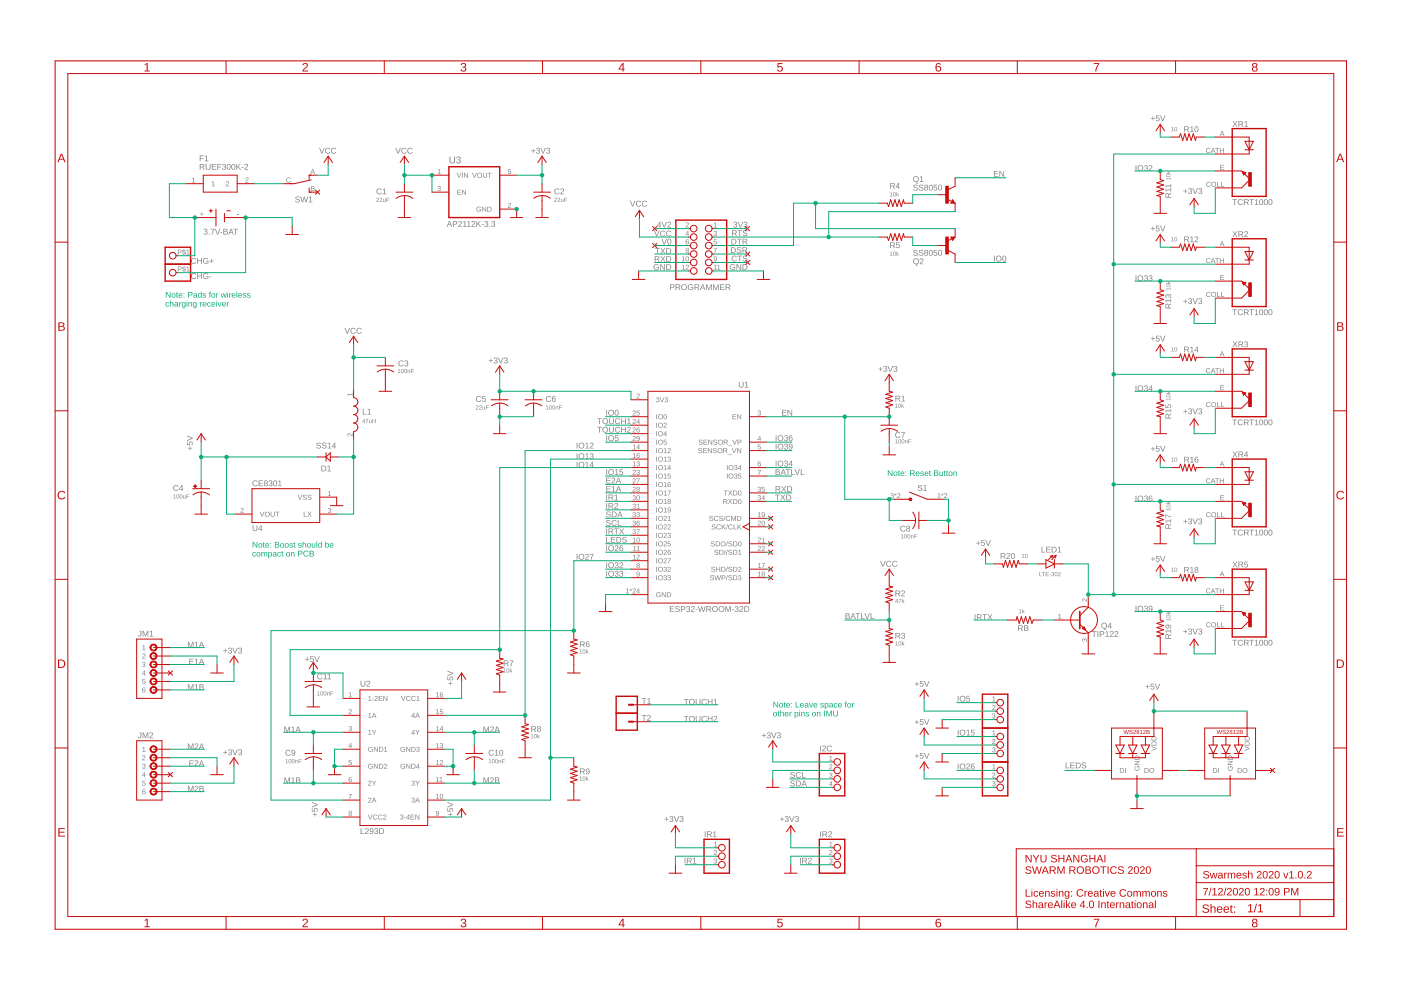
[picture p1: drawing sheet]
<svg xmlns="http://www.w3.org/2000/svg" width="420mm" height="297mm" viewBox="0 0 420 297" stroke-linecap="round" stroke-linejoin="round" font-family="sans-serif">
<g fill="#808080">
<path d="M104.6 207.8l.6-.3v1.3l.3 .2h-.9l.4-.2v-1.1l-.4 .2z"/>
<path d="M104.7 212.7a.5 .5 0 0 1 .8 .2 .5 .5 0 0 1-.5 .7l-.3 .3h.8v.2h-1l.7-.9a.28 .28 0 0 0 0-.5 .29 .29 0 0 0-.5 .3h-.2z"/>
<path d="M104.7 217.7a.43 .43 0 0 1 .7 0 .43 .43 0 0 1-.2 .7 .39 .39 0 0 1 .3 .5 .39 .39 0 0 1-.5 .3l-.4-.3 .1-.2a.3 .3 0 0 0 .4 .3 .3 .3 0 0 0 .1-.5l-.3-.2a.29 .29 0 0 0 .4-.1 .29 .29 0 0 0-.2-.4 .29 .29 0 0 0-.4 .2h-.2z"/>
<path d="M104.6 227.8h.8v.2h-.6v.5a.5 .5 0 0 1 .7 .2 .5 .5 0 0 1-.3 .7 .5 .5 0 0 1-.7-.4l.5 .2a.34 .34 0 0 0 .3-.5 .34 .34 0 0 0-.6-.1h-.1z"/>
<path d="M104.5 238h1l-.5 1.5h-.2l.1-.4 .4-1h-.8z"/>
<path d="M63.5 54.6l.5-.2v1.3l.4 .1h-.9l.3-.1v-1.2l-.3 .3z"/>
<path d="M57.7 53.5l.5-.3v1.3l.3 .2h-.9l.4-.2v-1.1l-.3 .2z"/>
<path d="M67.9 54.4a.5 .5 0 0 1 .7 .3 .5 .5 0 0 1-.4 .6l-.3 .4h.8v.1h-1l.7-.8a.28 .28 0 0 0-.1-.5 .28 .28 0 0 0-.4 .2h-.2z"/>
<path d="M73.7 53.3a.5 .5 0 0 1 .8 .2 .5 .5 0 0 1-.4 .7l-.3 .3h.7v.2h-.9l.6-.8a.28 .28 0 0 0 0-.5 .28 .28 0 0 0-.4 .2h-.2z"/>
<path d="M42.7 193.6l.6-.2v1.3l.3 .2h-.9l.4-.2v-1.1l-.4 .2z"/>
<path d="M42.8 196a.5 .5 0 0 1 .8 .2 .5 .5 0 0 1-.5 .7l-.3 .3h.8v.2h-1l.7-.9a.28 .28 0 0 0-.1-.4 .28 .28 0 0 0-.4 .2h-.2z"/>
<path d="M42.8 198.5a.43 .43 0 0 1 .7 0 .43 .43 0 0 1-.2 .7 .39 .39 0 0 1 .3 .5 .39 .39 0 0 1-.5 .3l-.4-.3 .1-.2a.3 .3 0 0 0 .4 .3 .3 .3 0 0 0 .1-.5l-.3-.2a.29 .29 0 0 0 .4-.1 .29 .29 0 0 0-.2-.4 .29 .29 0 0 0-.4 .2h-.2z"/>
<path d="M42.7 203.5h.8v.2h-.6l-.1 .5a.5 .5 0 0 1 .8 .2 .5 .5 0 0 1-.3 .7 .5 .5 0 0 1-.7-.4l.5 .2a.34 .34 0 0 0 .3-.5 .34 .34 0 0 0-.6-.1h-.1z"/>
<path d="M42.7 224.1l.6-.2v1.3l.3 .1h-.9l.4-.1v-1.2l-.4 .3z"/>
<path d="M42.8 226.5a.5 .5 0 0 1 .8 .2 .5 .5 0 0 1-.5 .7l-.3 .3h.8v.2h-1l.7-.9a.28 .28 0 0 0-.1-.4 .28 .28 0 0 0-.4 .2h-.2z"/>
<path d="M42.8 229a.43 .43 0 0 1 .7 0 .43 .43 0 0 1-.2 .7 .39 .39 0 0 1 .3 .4 .39 .39 0 0 1-.5 .3l-.4-.2 .1-.2a.3 .3 0 0 0 .4 .3 .3 .3 0 0 0 .1-.5l-.3-.2a.29 .29 0 0 0 .4-.2 .29 .29 0 0 0-.2-.3 .29 .29 0 0 0-.4 .2h-.2z"/>
<path d="M42.7 234h.8v.2h-.6l-.1 .5a.5 .5 0 0 1 .8 .2 .5 .5 0 0 1-.3 .7 .5 .5 0 0 1-.7-.4l.5 .2a.34 .34 0 0 0 .3-.5 .34 .34 0 0 0-.6-.1h-.1z"/>
<path d="M72.3 152.4a.5 .5 0 0 1 .8 .2 .5 .5 0 0 1-.4 .7l-.3 .3h.7v.1h-.9l.6-.8a.28 .28 0 0 0 0-.5 .28 .28 0 0 0-.4 .3l-.2-.1z"/>
<path d="M98.5 152.4a.43 .43 0 0 1 .7-.1 .43 .43 0 0 1-.2 .7 .39 .39 0 0 1 .3 .5 .39 .39 0 0 1-.5 .3l-.4-.3 .1-.1a.3 .3 0 0 0 .4 .2 .3 .3 0 0 0 .1-.5l-.3-.2a.29 .29 0 0 0 .4-.1 .29 .29 0 0 0-.2-.4 .29 .29 0 0 0-.4 .3l-.2-.1z"/>
<path d="M98.4 147.4l.6-.2v1.3l.3 .2h-.9l.4-.2v-1.1l-.4 .2z"/>
<path d="M152.5 60.9a.5 .5 0 0 1 .7 .3 .5 .5 0 0 1-.4 .6l-.3 .4h.8v.1h-1l.7-.8a.28 .28 0 0 0-.1-.5 .28 .28 0 0 0-.4 .2h-.2z"/>
<path d="M131.3 50.9l.5-.2v1.3l.4 .2h-.9l.3-.2v-1.1l-.3 .2z"/>
<path d="M152.4 50.7h.8v.2h-.7v.4a.5 .5 0 0 1 .7 .2 .5 .5 0 0 1-.3 .7 .5 .5 0 0 1-.6-.4l.5 .2a.34 .34 0 0 0 .3-.5 .34 .34 0 0 0-.6 0h-.2z"/>
<path d="M131.4 55.9a.43 .43 0 0 1 .6-.1 .43 .43 0 0 1-.2 .7 .39 .39 0 0 1 .4 .5 .39 .39 0 0 1-.5 .3l-.5-.3 .2-.2a.3 .3 0 0 0 .4 .3 .3 .3 0 0 0 .1-.5l-.4-.2a.29 .29 0 0 0 .4-.1 .29 .29 0 0 0-.2-.4 .29 .29 0 0 0-.3 .2h-.2z"/>
<path d="M191 118.1a.5 .5 0 0 1 .8 .2 .5 .5 0 0 1-.4 .7l-.3 .3h.8v.2h-1l.7-.9a.28 .28 0 0 0-.1-.5 .28 .28 0 0 0-.4 .3h-.2z"/>
<path d="M227.4 123.2a.43 .43 0 0 1 .7-.1 .43 .43 0 0 1-.2 .7 .39 .39 0 0 1 .3 .5 .39 .39 0 0 1-.5 .3l-.5-.3 .2-.2a.3 .3 0 0 0 .4 .3 .3 .3 0 0 0 .1-.5l-.4-.2a.29 .29 0 0 0 .5-.1 .29 .29 0 0 0-.2-.4 .29 .29 0 0 0-.4 .2h-.2z"/>
<path d="M227.3 133.2h.8v.2h-.6l-.1 .5a.5 .5 0 0 1 .8 .2 .5 .5 0 0 1-.4 .7 .5 .5 0 0 1-.6-.4l.5 .2a.34 .34 0 0 0 .3-.5 .34 .34 0 0 0-.6-.1h-.2z"/>
<path d="M227.2 140.8h1l-.5 1.5h-.2v-.4l.5-.9h-.8z"/>
<path d="M60.5 63.6l.1 .5h.5l-.5 .1v.5l-.1-.5h-.5l.5-.1z"/>
<path d="M71 64.2h.5v.2h-.5z"/>
<path d="M104.2 118.1h1.3l.2-.4v1l-.2-.4h-1.1l.2 .3h-.1z"/>
<path d="M104.3 129.9a1.04 1.04 0 0 1 1.2 .7v-.8h.2v1l-.9-.7a.28 .28 0 0 0-.4 .1 .28 .28 0 0 0 .2 .4v.2l-.4-.3z"/>
<path d="M214.1 66.9l.5-.2v1.3l.4 .2h-.9l.3-.2v-1.1l-.3 .2z"/>
<path d="M205.8 66.8a.5 .5 0 0 1 .7 .2 .5 .5 0 0 1-.4 .7l-.3 .3h.8v.2h-1l.7-.9a.28 .28 0 0 0-.1-.5 .28 .28 0 0 0-.4 .3h-.2z"/>
<path d="M214.2 69.3a.43 .43 0 0 1 .7 0 .43 .43 0 0 1-.2 .7 .39 .39 0 0 1 .3 .4 .39 .39 0 0 1-.5 .3l-.5-.2 .2-.2a.3 .3 0 0 0 .4 .3 .3 .3 0 0 0 .1-.5l-.4-.2a.29 .29 0 0 0 .5-.2 .29 .29 0 0 0-.2-.4 .29 .29 0 0 0-.4 .3h-.2z"/>
<path d="M214.1 71.8h.8v.1h-.6l-.1 .5a.5 .5 0 0 1 .8 .2 .5 .5 0 0 1-.4 .7 .5 .5 0 0 1-.6-.4l.5 .2a.34 .34 0 0 0 .3-.5 .34 .34 0 0 0-.6 0h-.2z"/>
<path d="M214 74.3h1l-.5 1.5h-.2v-.4l.5-.9h-.8z"/>
<path d="M248.8 226.8l.5-.2v1.3l.3 .1h-.9l.4-.1v-1.2l-.3 .3z"/>
<path d="M248.8 229.2a.5 .5 0 0 1 .8 .2 .5 .5 0 0 1-.4 .7l-.3 .3h.7v.2h-.9l.6-.9a.28 .28 0 0 0 0-.5 .28 .28 0 0 0-.4 .3h-.2z"/>
<path d="M248.8 231.7a.43 .43 0 0 1 .7 0 .43 .43 0 0 1-.2 .7 .39 .39 0 0 1 .3 .4 .39 .39 0 0 1-.4 .3l-.5-.2 .1-.2a.3 .3 0 0 0 .4 .3 .3 .3 0 0 0 .2-.5l-.4-.2a.29 .29 0 0 0 .4-.2 .29 .29 0 0 0-.2-.3 .29 .29 0 0 0-.3 .2h-.2z"/>
<path d="M248.8 252.5l.5-.2v1.3l.3 .1h-.9l.4-.1v-1.1l-.3 .2z"/>
<path d="M248.8 254.9a.5 .5 0 0 1 .8 .2 .5 .5 0 0 1-.4 .7l-.3 .3h.7v.2h-.9l.6-.9a.28 .28 0 0 0 0-.4 .28 .28 0 0 0-.4 .2h-.2z"/>
<path d="M248.8 257.4a.43 .43 0 0 1 .7 0 .43 .43 0 0 1-.2 .7 .39 .39 0 0 1 .3 .4 .39 .39 0 0 1-.4 .3l-.5-.2 .1-.2a.3 .3 0 0 0 .4 .3 .3 .3 0 0 0 .2-.5l-.4-.2a.29 .29 0 0 0 .4-.1 .29 .29 0 0 0-.2-.4 .29 .29 0 0 0-.3 .2h-.2z"/>
<path d="M214.2 252.5l.5-.2v1.3l.3 .1h-.9l.4-.1v-1.1l-.3 .2z"/>
<path d="M214.2 254.9a.5 .5 0 0 1 .8 .2 .5 .5 0 0 1-.4 .7l-.3 .3h.7v.2h-.9l.6-.9a.28 .28 0 0 0 0-.4 .28 .28 0 0 0-.4 .2h-.2z"/>
<path d="M214.2 257.4a.43 .43 0 0 1 .7 0 .43 .43 0 0 1-.2 .7 .39 .39 0 0 1 .3 .4 .39 .39 0 0 1-.4 .3l-.5-.2 .1-.2a.3 .3 0 0 0 .4 .3 .3 .3 0 0 0 .2-.5l-.4-.2a.29 .29 0 0 0 .4-.1 .29 .29 0 0 0-.2-.4 .29 .29 0 0 0-.3 .2h-.2z"/>
<path d="M86 53.4l.8-.2 .4 .4h-.2a.54 .54 0 0 0-.8 0 .54 .54 0 0 0 0 .8 .54 .54 0 0 0 .8-.1h.2a.75 .75 0 0 1-1.1 .3 .75 .75 0 0 1-.1-1.2z"/>
<path d="M297.7 209l.5-.2v1.3l.3 .2h-.9l.4-.2v-1.1l-.3 .2z"/>
<path d="M297.7 211.4a.5 .5 0 0 1 .8 .2 .5 .5 0 0 1-.4 .7l-.3 .3h.7v.2h-.9l.6-.9a.28 .28 0 0 0 0-.4 .28 .28 0 0 0-.4 .2h-.2z"/>
<path d="M297.7 213.9a.43 .43 0 0 1 .7 0 .43 .43 0 0 1-.2 .7 .39 .39 0 0 1 .3 .4 .39 .39 0 0 1-.5 .4l-.4-.3 .1-.2a.3 .3 0 0 0 .4 .3 .3 .3 0 0 0 .2-.5l-.4-.2a.29 .29 0 0 0 .4-.1 .29 .29 0 0 0-.2-.4 .29 .29 0 0 0-.4 .2h-.1z"/>
<path d="M297.7 219.2l.5-.3v1.4l.3 .1h-.9l.4-.1v-1.2l-.3 .3z"/>
<path d="M297.7 221.6a.5 .5 0 0 1 .8 .2 .5 .5 0 0 1-.4 .7l-.3 .3h.7v.1h-.9l.6-.8a.28 .28 0 0 0 0-.5 .28 .28 0 0 0-.4 .3l-.2-.1z"/>
<path d="M297.7 224.1a.43 .43 0 0 1 .7 0 .43 .43 0 0 1-.2 .6 .39 .39 0 0 1 .3 .5 .39 .39 0 0 1-.5 .3l-.4-.2 .1-.2a.3 .3 0 0 0 .4 .3 .3 .3 0 0 0 .2-.5l-.4-.2a.29 .29 0 0 0 .4-.2 .29 .29 0 0 0-.2-.4 .29 .29 0 0 0-.4 .3h-.1z"/>
<path d="M297.7 229.3l.5-.2v1.3l.3 .2h-.9l.4-.2v-1.1l-.3 .2z"/>
<path d="M297.7 231.7a.5 .5 0 0 1 .8 .2 .5 .5 0 0 1-.4 .7l-.3 .3h.7v.2h-.9l.6-.8a.28 .28 0 0 0 0-.5 .28 .28 0 0 0-.4 .2h-.2z"/>
<path d="M297.7 234.3a.43 .43 0 0 1 .7-.1 .43 .43 0 0 1-.2 .7 .39 .39 0 0 1 .3 .5 .39 .39 0 0 1-.5 .3l-.4-.3 .1-.1a.3 .3 0 0 0 .4 .2 .3 .3 0 0 0 .2-.5l-.4-.2a.29 .29 0 0 0 .4-.1 .29 .29 0 0 0-.2-.4 .29 .29 0 0 0-.4 .3l-.1-.1z"/>
<path d="M366 49.4h1.1v.2h-.9v.5h.8v.1h-.8v.5h.9v.2h-1.1z"/>
<path d="M366 82.4h1.1v.2h-.9v.5h.8v.1h-.8v.5h.9v.2h-1.1z"/>
<path d="M366 115.5h1.1v.1h-.9v.5h.8v.1h-.8v.6h.9v.1h-1.1z"/>
<path d="M366 148.5h1.1v.1h-.9v.5h.8v.2h-.8v.5h.9v.1h-1.1z"/>
<path d="M366 181.5h1.1v.1h-.9v.5h.8v.2h-.8v.5h.9v.2h-1.1z"/>
<path d="M317.4 184.3l.5-.3v1.3l.4 .2h-.9l.3-.2v-1.1l-.3 .2z"/>
<path d="M324.6 191.5l.4-.1 .3 .3a.4 .4 0 0 1 .4-.3 .4 .4 0 0 1 .3 .5l-.2 .4-.2-.1a.3 .3 0 0 0 .3-.4 .3 .3 0 0 0-.5-.1l-.2 .3a.29 .29 0 0 0-.2-.4 .29 .29 0 0 0-.3 .2 .29 .29 0 0 0 .2 .4v.2l-.4-.3z"/>
<path d="M324.6 179.5a1.04 1.04 0 0 1 1.3 .6v-.8h.1v1l-.8-.7a.28 .28 0 0 0-.5 .1 .28 .28 0 0 0 .2 .4v.2l-.4-.3z"/>
<path d="M108.2 248.3h.2v1.5h.9v.2h-1.1zM109.7 248.3a.59 .59 0 0 1 .9 .3 .59 .59 0 0 1-.5 .8l-.4 .4h.9v.2h-1.1l.7-.9a.34 .34 0 0 0 0-.6 .34 .34 0 0 0-.5 .2h-.2zM111 248.4a.84 .84 0 0 1 1.1 .6 .84 .84 0 0 1-.7 1l-.5-.4 .7 .2 .2-.7a.55 .55 0 0 1-.8 .1 .55 .55 0 0 1 0-.8zM111 248.8a.4 .4 0 0 0 .8 0 .4 .4 0 0 0-.8 0zM112.4 248.3a.5 .5 0 0 1 .8 0 .5 .5 0 0 1-.2 .8 .53 .53 0 0 1 0 .9 .53 .53 0 0 1-.8-.5h.2a.35 .35 0 0 0 .5 .3 .35 .35 0 0 0 .2-.5l-.5-.1v-.2a.33 .33 0 0 0 .5-.2 .33 .33 0 0 0-.2-.4 .33 .33 0 0 0-.4 .3h-.3zM113.7 248.3h.6a.86 .86 0 0 1 .9 .8 .86 .86 0 0 1-.8 .9h-.7zM113.9 248.4v1.4a.73 .73 0 0 0 1.1-.7 .73 .73 0 0 0-1.1-.7z"/>
<path d="M59.9 49.2h.8a.5 .5 0 0 1 .6 .3 .5 .5 0 0 1-.4 .6l.5 .8h-.3l-.4-.7h-.6v.7h-.2zM60.1 49.3v.7h.6a.32 .32 0 0 0 .4-.4 .32 .32 0 0 0-.4-.3zM61.7 49.2h.2v1a.48 .48 0 0 0 .5 .5 .48 .48 0 0 0 .5-.5v-1h.2v1a.71 .71 0 0 1-.7 .7 .71 .71 0 0 1-.7-.7zM63.5 49.2h1.3v.1h-1.1v.6h1v.2h-1v.6h1.2v.2h-1.4zM65.2 49.2h1.2v.1h-1v.7h1v.2h-1v.7h-.2zM66.8 49.2a.5 .5 0 0 1 .8 0 .5 .5 0 0 1-.2 .8 .53 .53 0 0 1 0 .9 .53 .53 0 0 1-.8-.5h.2a.35 .35 0 0 0 .5 .3 .35 .35 0 0 0 .1-.5l-.4-.1v-.2a.33 .33 0 0 0 .5-.2 .33 .33 0 0 0-.2-.4 .33 .33 0 0 0-.5 .3h-.2zM68.2 49.2a.83 .83 0 0 1 1 .8 .83 .83 0 0 1-.8 .9 1.13 1.13 0 0 1-.2-1.7zM68.4 49.3l-.1 .2a.77 .77 0 0 0 .4 1.2l.2-.2a.77 .77 0 0 0-.5-1.2zM69.6 49.2a.83 .83 0 0 1 1 .8 .83 .83 0 0 1-.8 .9 1.13 1.13 0 0 1-.2-1.7zM69.8 49.3l-.1 .2a.77 .77 0 0 0 .4 1.2l.2-.2a.77 .77 0 0 0-.5-1.2zM70.9 49.2h.2v.8l.8-.8h.3l-.7 .7 .8 1h-.3l-.7-.9-.2 .2v.7h-.2zM72.4 50.1h.7v.2h-.7zM73.5 49.2a.59 .59 0 0 1 .9 .3 .59 .59 0 0 1-.5 .8l-.4 .4h.9v.2h-1.1l.7-1a.34 .34 0 0 0 .1-.5 .34 .34 0 0 0-.6 .2h-.2z"/>
<path d="M159.8 44.6h.2v.5h.5v.2h-.5v.5h-.2v-.5h-.5v-.2h.5zM160.9 44.4a.5 .5 0 0 1 .9 0 .5 .5 0 0 1-.3 .8 .53 .53 0 0 1 0 .9 .53 .53 0 0 1-.8-.5h.3a.35 .35 0 0 0 .4 .3 .35 .35 0 0 0 .2-.6h-.4v-.2a.33 .33 0 0 0 .4-.2 .33 .33 0 0 0-.2-.4 .33 .33 0 0 0-.4 .3l-.2-.1zM162 44.3h.3l.6 1.5 .5-1.5h.3l-.7 1.7h-.2zM164 44.4a.5 .5 0 0 1 .8 0 .5 .5 0 0 1-.2 .8 .53 .53 0 0 1 0 .9 .53 .53 0 0 1-.8-.5h.2a.35 .35 0 0 0 .5 .3 .35 .35 0 0 0 .1-.6h-.4v-.2a.33 .33 0 0 0 .5-.2 .33 .33 0 0 0-.2-.4 .33 .33 0 0 0-.5 .3l-.2-.1z"/>
<path d="M95.1 132.8a.8 .8 0 0 1 1.1 .3h-.2a.4 .4 0 0 0-.5-.3 .4 .4 0 0 0-.3 .5h.1a.66 .66 0 0 1 .7 .2 .66 .66 0 0 1 .1 .8l-.8 .1-.4-.2-.1-.2h.3a.46 .46 0 0 0 .5 .3 .46 .46 0 0 0 .4-.5l-.8-.3a.42 .42 0 0 1-.3-.3 .42 .42 0 0 1 .2-.4zM96.8 132.8a.8 .8 0 0 1 1.1 .3h-.2a.4 .4 0 0 0-.5-.3 .4 .4 0 0 0-.3 .5h.1a.66 .66 0 0 1 .7 .2 .66 .66 0 0 1 .1 .8l-.8 .1-.4-.2-.1-.2h.2a.46 .46 0 0 0 .6 .3 .46 .46 0 0 0 .3-.5l-.7-.3a.42 .42 0 0 1-.3-.3 .42 .42 0 0 1 .2-.4zM98.3 133l.6-.3v1.5h.4v.2h-1.1v-.2h.5v-1.3l-.4 .3zM100.3 132.7h.2v1.2h.3l-.3 .1v.4h-.2v-.4h-.8zM100.3 132.9l-.6 1h.6z"/>
<path d="M75.9 144.2a.86 .86 0 0 1 1.4 .2l-.3 .1a.63 .63 0 0 0-.9-.1 .63 .63 0 0 0 .1 1 .63 .63 0 0 0 .9-.2l.2 .1a.88 .88 0 0 1-1.3 .3 .88 .88 0 0 1-.1-1.4zM77.6 144h1.3v.2h-1.1v.5h1v.2h-1v.6h1.1v.2h-1.3zM79.3 144.1a.5 .5 0 0 1 .8-.1 .5 .5 0 0 1-.1 .8 .49 .49 0 0 1 .1 .8 .49 .49 0 0 1-.8 0 .49 .49 0 0 1 .2-.8l-.3-.2zM79.4 144.4a.35 .35 0 0 0 .7 0 .35 .35 0 0 0-.7 0zM79.4 145.2a.36 .36 0 0 0 .7 0 .36 .36 0 0 0-.7 0zM80.7 144.1a.5 .5 0 0 1 .8 0 .5 .5 0 0 1-.2 .7 .53 .53 0 0 1 0 1 .53 .53 0 0 1-.8-.5h.3a.35 .35 0 0 0 .4 .3 .35 .35 0 0 0 .2-.6l-.5-.1v-.1a.33 .33 0 0 0 .5-.2 .33 .33 0 0 0-.2-.5 .33 .33 0 0 0-.4 .3h-.2zM82.2 144.1a.83 .83 0 0 1 .9 .7 .83 .83 0 0 1-.8 .9 1.13 1.13 0 0 1-.1-1.6zM82.3 144.2l-.1 .1a.77 .77 0 0 0 .5 1.2l.1-.1a.77 .77 0 0 0-.5-1.2zM83.4 144.3l.7-.3v1.5h.4v.2h-1.1v-.2h.4v-1.3l-.4 .3z"/>
<path d="M119.3 110.8l.5-.2v1.1l.3 .1h-.8l.3-.1v-1zM120.3 110.7a.52 .52 0 0 1 .8 .5 .52 .52 0 0 1-.8 .5zM120.5 110.7a.53 .53 0 0 0-.2 .6 .53 .53 0 0 0 .5 .4 .53 .53 0 0 0 .2-.6 .53 .53 0 0 0-.5-.4zM121.3 110.7a.52 .52 0 0 1 .8 .5 .52 .52 0 0 1-.8 .5zM121.5 110.7a.53 .53 0 0 0-.2 .6 .53 .53 0 0 0 .5 .4 .53 .53 0 0 0 .2-.6 .53 .53 0 0 0-.5-.4zM122.3 110.9l.1 .1a.31 .31 0 0 1 .4-.1 .31 .31 0 0 1 .2 .3v.6l-.3-.8-.4 .8zM123.3 110.6h.8l-.7 .1v.5h.7l-.7 .1v.5h-.1z"/>
<path d="M52 148.4l.4-.2v1.1l.3 .1h-.7l.3-.1v-1zM53 148.3a.52 .52 0 0 1 .7 .5 .52 .52 0 0 1-.7 .5zM53.2 148.3a.53 .53 0 0 0-.2 .6 .53 .53 0 0 0 .4 .4 .53 .53 0 0 0 .2-.6 .53 .53 0 0 0-.4-.4zM54 148.3a.52 .52 0 0 1 .7 .5 .52 .52 0 0 1-.7 .5zM54.2 148.3a.53 .53 0 0 0-.2 .6 .53 .53 0 0 0 .4 .4 .53 .53 0 0 0 .2-.6 .53 .53 0 0 0-.4-.4zM54.9 148.5l.4 .8 .4-.8v.9l-.2-.2a.31 .31 0 0 1-.4 .2 .31 .31 0 0 1-.2-.3zM55.9 148.2h.9l-.7 .1v.5h.7l-.7 .1v.5h-.2z"/>
<path d="M134.7 66.3h.2l.7 1.7h-.2l-.2-.5h-.8l-.2 .5h-.2zM134.8 66.4l-.3 .9h.6zM135.8 66.3h.7a.53 .53 0 0 1 .7 .5 .53 .53 0 0 1-.6 .5h-.5v.7h-.3zM136.1 66.4v.7l.8-.1-.2-.5zM137.6 66.4a.59 .59 0 0 1 .9 .2 .59 .59 0 0 1-.5 .8l-.3 .4h.9v.2h-1.2l.7-.9a.34 .34 0 0 0 .1-.6 .34 .34 0 0 0-.6 .2h-.2zM138.9 66.5l.6-.2v1.5h.4v.2h-1v-.2h.4v-1.3l-.4 .2zM140.1 66.5l.6-.2v1.5h.4v.2h-1v-.2h.4v-1.3l-.4 .2zM141.6 66.4a.59 .59 0 0 1 .9 .2 .59 .59 0 0 1-.5 .8l-.4 .4h.9v.2h-1.1l.7-.9a.34 .34 0 0 0 .1-.6 .34 .34 0 0 0-.6 .2h-.2zM142.9 66.3h.2v.8l.8-.8h.3l-.7 .7 .8 1h-.3l-.7-.9-.2 .2v.7h-.2zM144.4 67.2h.6v.2h-.6zM145.5 66.4a.5 .5 0 0 1 .8-.1 .5 .5 0 0 1-.3 .8 .53 .53 0 0 1 0 .9 .53 .53 0 0 1-.7-.5h.2a.35 .35 0 0 0 .5 .3 .35 .35 0 0 0 .1-.5l-.4-.1v-.2a.33 .33 0 0 0 .4-.2 .33 .33 0 0 0-.2-.4 .33 .33 0 0 0-.4 .3h-.2zM146.8 67.7h.2v.3h-.2zM147.5 66.4a.5 .5 0 0 1 .8-.1 .5 .5 0 0 1-.2 .8 .53 .53 0 0 1 0 .9 .53 .53 0 0 1-.8-.5h.3a.35 .35 0 0 0 .4 .3 .35 .35 0 0 0 .2-.5l-.5-.1v-.2a.33 .33 0 0 0 .5-.2 .33 .33 0 0 0-.2-.4 .33 .33 0 0 0-.4 .3h-.2z"/>
<path d="M200.9 181.7h1.3v.2h-1.1v.5h1v.2h-1v.6h1.1v.2h-1.3zM202.7 181.8a.8 .8 0 0 1 1.2 .3h-.3a.4 .4 0 0 0-.5-.3 .4 .4 0 0 0-.2 .5 .66 .66 0 0 1 .8 .2 .66 .66 0 0 1 0 .8l-.8 .1-.4-.2v-.2h.2a.46 .46 0 0 0 .5 .3 .46 .46 0 0 0 .4-.5l-.8-.3a.42 .42 0 0 1-.3-.3 .42 .42 0 0 1 .2-.4zM204.2 181.7h.7a.53 .53 0 0 1 .6 .5 .53 .53 0 0 1-.6 .5h-.5v.7h-.2zM204.4 181.9v.7l.9-.2-.2-.5zM206 181.8a.5 .5 0 0 1 .8 0 .5 .5 0 0 1-.3 .7 .53 .53 0 0 1 .1 1 .53 .53 0 0 1-.8-.5h.2a.35 .35 0 0 0 .5 .3 .35 .35 0 0 0 .1-.6l-.4-.1v-.2a.33 .33 0 0 0 .5-.1 .33 .33 0 0 0-.3-.5 .33 .33 0 0 0-.4 .3h-.2zM207.4 181.8a.59 .59 0 0 1 .9 .3 .59 .59 0 0 1-.5 .7l-.4 .4h.9v.2h-1.1l.7-.9a.34 .34 0 0 0 .1-.6 .34 .34 0 0 0-.6 .2h-.2zM208.6 182.7h.6v.1h-.6zM209.3 181.7h.2l.4 1.5 .5-1.5h.2l.4 1.5 .4-1.5h.2l-.5 1.7h-.3l-.3-1.4-.4 1.4h-.3zM211.8 181.7h.9a.5 .5 0 0 1 .6 .4 .5 .5 0 0 1-.5 .6l.5 .7h-.2l-.5-.7h-.5v.7h-.3zM212.1 181.9v.6h.5a.32 .32 0 0 0 .4-.3 .32 .32 0 0 0-.4-.3zM213.5 182.6a.9 .9 0 0 1 1.8 0 .9 .9 0 0 1-1.8 0zM213.7 182.6a.67 .67 0 0 0 1.3 0 .67 .67 0 0 0-1.3 0zM215.4 182.6a.9 .9 0 0 1 1.8 0 .9 .9 0 0 1-1.8 0zM215.6 182.6a.7 .7 0 0 0 1.4 0 .7 .7 0 0 0-1.4 0zM217.5 181.7h.3l.6 1.5 .5-1.5h.3v1.7h-.2v-1.5l-.5 1.5-.8-1.5v1.5h-.2zM219.5 182.7h.6v.1h-.6zM220.5 181.8a.5 .5 0 0 1 .9 0 .5 .5 0 0 1-.3 .7 .53 .53 0 0 1 0 1 .53 .53 0 0 1-.8-.5h.3a.35 .35 0 0 0 .4 .3 .35 .35 0 0 0 .2-.6l-.5-.1v-.2a.33 .33 0 0 0 .5-.1 .33 .33 0 0 0-.2-.5 .33 .33 0 0 0-.4 .3h-.2zM221.9 181.8a.59 .59 0 0 1 .9 .3 .59 .59 0 0 1-.5 .7l-.3 .4h.9v.2h-1.1l.7-.9a.34 .34 0 0 0 0-.6 .34 .34 0 0 0-.5 .2h-.2zM223.2 181.7h.6a.86 .86 0 0 1 .9 .8 .86 .86 0 0 1-.8 .9h-.7zM223.5 181.9v1.3a.73 .73 0 0 0 1-.6 .73 .73 0 0 0-1-.7z"/>
<path d="M147.1 107.5h.2v.5h.5v.2h-.5v.5h-.2v-.5h-.5v-.2h.5zM148.2 107.3a.5 .5 0 0 1 .9-.1 .5 .5 0 0 1-.3 .8 .53 .53 0 0 1 0 1 .53 .53 0 0 1-.8-.5l.3-.1a.35 .35 0 0 0 .4 .3 .35 .35 0 0 0 .2-.5l-.4-.1v-.2a.33 .33 0 0 0 .4-.1 .33 .33 0 0 0-.2-.5 .33 .33 0 0 0-.4 .3h-.2zM149.4 107.2h.2l.6 1.5 .5-1.5h.3l-.7 1.7h-.2zM151.3 107.3a.5 .5 0 0 1 .8-.1 .5 .5 0 0 1-.2 .8 .53 .53 0 0 1 0 1 .53 .53 0 0 1-.8-.5l.2-.1a.35 .35 0 0 0 .5 .3 .35 .35 0 0 0 .1-.5l-.4-.1v-.2a.33 .33 0 0 0 .5-.1 .33 .33 0 0 0-.2-.5 .33 .33 0 0 0-.4 .3h-.3z"/>
<path d="M142.8 121.6a.45 .45 0 0 1 .7 .3 .45 .45 0 0 1-.5 .5l-.1 .2 .6 .1h-.8l.6-.9-.2-.2-.4 .2zM143.8 121.6a.45 .45 0 0 1 .7 .3 .45 .45 0 0 1-.5 .5l-.1 .2 .6 .1h-.8l.6-.9-.2-.2-.4 .2zM144.7 121.8l.4 .8 .4-.8v.9l-.2-.1a.31 .31 0 0 1-.4 .1 .31 .31 0 0 1-.2-.3zM145.7 121.5h.9l-.7 .2v.4h.7l-.7 .1v.5h-.2z"/>
<path d="M268.4 121.2l.5-.2v1.1l.3 .1h-.8l.3-.1v-.9zM269.4 121.1a.52 .52 0 0 1 .8 .5 .52 .52 0 0 1-.8 .5zM269.6 121.1a.53 .53 0 0 0-.2 .6 .53 .53 0 0 0 .5 .4 .53 .53 0 0 0 .2-.6 .53 .53 0 0 0-.5-.4zM270.4 120.9h.1v.8l.6-.4-.4 .4 .4 .5-.5-.4-.2 .4z"/>
<path d="M268.5 131.9l.4-.2v1.1l.3 .1h-.7l.3-.1v-1zM269.5 131.8a.52 .52 0 0 1 .7 .5 .52 .52 0 0 1-.7 .5zM269.7 131.8a.53 .53 0 0 0-.2 .6 .53 .53 0 0 0 .4 .4 .53 .53 0 0 0 .2-.6 .53 .53 0 0 0-.4-.4zM270.5 131.8a.52 .52 0 0 1 .7 .5 .52 .52 0 0 1-.7 .5zM270.7 131.8a.53 .53 0 0 0-.2 .6 .53 .53 0 0 0 .4 .4 .53 .53 0 0 0 .2-.6 .53 .53 0 0 0-.4-.4zM271.4 132l.2 .1a.31 .31 0 0 1 .3-.2 .31 .31 0 0 1 .3 .4v.6l-.4-.8-.4 .8zM272.4 131.7h.9l-.7 .1v.5h.7l-.7 .1v.5h-.2z"/>
<path d="M264 110h.1v.5h.6v.2h-.6v.5h-.1v-.5h-.6v-.2h.6zM265.1 109.8a.5 .5 0 0 1 .8 0 .5 .5 0 0 1-.3 .8 .53 .53 0 0 1 .1 .9 .53 .53 0 0 1-.8-.5h.2a.35 .35 0 0 0 .5 .3 .35 .35 0 0 0 .1-.6h-.4v-.2a.33 .33 0 0 0 .5-.2 .33 .33 0 0 0-.3-.4 .33 .33 0 0 0-.4 .3l-.2-.1zM266.2 109.7h.2l.6 1.5 .6-1.5h.2l-.7 1.7h-.2zM268.1 109.8a.5 .5 0 0 1 .8 0 .5 .5 0 0 1-.2 .8 .53 .53 0 0 1 0 .9 .53 .53 0 0 1-.8-.5h.3a.35 .35 0 0 0 .4 .3 .35 .35 0 0 0 .2-.6h-.5v-.2a.33 .33 0 0 0 .5-.2 .33 .33 0 0 0-.2-.4 .33 .33 0 0 0-.4 .3l-.2-.1z"/>
<path d="M163.7 121.7l.5-.2v1.1l.3 .1h-.8l.3-.1v-.9zM164.7 121.7a.52 .52 0 0 1 .8 .4 .52 .52 0 0 1-.8 .5zM164.9 121.7a.53 .53 0 0 0-.2 .5 .53 .53 0 0 0 .5 .4 .53 .53 0 0 0 .2-.6 .53 .53 0 0 0-.5-.3zM165.7 121.7a.52 .52 0 0 1 .8 .4 .52 .52 0 0 1-.8 .5zM165.9 121.7a.53 .53 0 0 0-.2 .5 .53 .53 0 0 0 .5 .4 .53 .53 0 0 0 .2-.6 .53 .53 0 0 0-.5-.3zM166.7 121.8l.1 .2a.31 .31 0 0 1 .4-.2 .31 .31 0 0 1 .2 .3v.6l-.3-.8-.4 .8zM167.7 121.5h.8l-.7 .2v.4h.7l-.7 .1v.5h-.1z"/>
<path d="M166.3 59.4a.45 .45 0 0 1 .7 .2 .45 .45 0 0 1-.5 .6l-.1 .2 .6 .1h-.8l.6-.9-.2-.2-.4 .2zM167.3 59.4a.45 .45 0 0 1 .7 .2 .45 .45 0 0 1-.5 .6l-.1 .2 .6 .1h-.8l.6-.9-.2-.2-.4 .2zM168.2 59.6l.4 .8 .4-.8v.9l-.2-.1a.31 .31 0 0 1-.4 .1 .31 .31 0 0 1-.2-.3zM169.2 59.3h.9l-.7 .1v.5h.7l-.7 .1v.5h-.2z"/>
<path d="M85.6 227.7l.5-.2v1.1l.3 .2h-.8l.3-.2v-.9zM86.6 227.7a.52 .52 0 0 1 .8 .4 .52 .52 0 0 1-.8 .5zM86.8 227.7a.53 .53 0 0 0-.2 .5 .53 .53 0 0 0 .5 .4 .53 .53 0 0 0 .2-.5 .53 .53 0 0 0-.5-.4zM87.6 227.7a.52 .52 0 0 1 .8 .4 .52 .52 0 0 1-.8 .5zM87.8 227.7a.53 .53 0 0 0-.2 .5 .53 .53 0 0 0 .5 .4 .53 .53 0 0 0 .2-.5 .53 .53 0 0 0-.5-.4zM88.6 227.8l.1 .2a.31 .31 0 0 1 .4-.2 .31 .31 0 0 1 .2 .3v.7l-.3-.9-.4 .9zM89.6 227.5h.8l-.7 .2v.4h.7l-.7 .2v.5h-.1z"/>
<path d="M146.6 227.7l.4-.2v1.1l.3 .2h-.7l.3-.2v-.9zM147.6 227.7a.52 .52 0 0 1 .7 .4 .52 .52 0 0 1-.7 .5zM147.8 227.7a.53 .53 0 0 0-.2 .5 .53 .53 0 0 0 .4 .4 .53 .53 0 0 0 .2-.5 .53 .53 0 0 0-.4-.4zM148.6 227.7a.52 .52 0 0 1 .7 .4 .52 .52 0 0 1-.7 .5zM148.8 227.7a.53 .53 0 0 0-.2 .5 .53 .53 0 0 0 .4 .4 .53 .53 0 0 0 .2-.5 .53 .53 0 0 0-.4-.4zM149.5 227.8l.2 .2a.31 .31 0 0 1 .3-.2 .31 .31 0 0 1 .3 .3v.7l-.4-.9-.4 .9zM150.5 227.5h.9l-.7 .2v.4h.7l-.7 .2v.5h-.2z"/>
<path d="M95.2 207.4l.4-.2v1.1l.3 .1h-.8l.3-.1v-.9zM96.2 207.4a.52 .52 0 0 1 .7 .4 .52 .52 0 0 1-.7 .5zM96.4 207.4a.53 .53 0 0 0-.2 .5 .53 .53 0 0 0 .4 .4 .53 .53 0 0 0 .2-.5 .53 .53 0 0 0-.4-.4zM97.1 207.4a.52 .52 0 0 1 .8 .4 .52 .52 0 0 1-.7 .5zM97.4 207.4a.53 .53 0 0 0-.2 .5 .53 .53 0 0 0 .4 .4 .53 .53 0 0 0 .2-.5 .53 .53 0 0 0-.4-.4zM98.1 207.5l.1 .2a.31 .31 0 0 1 .4-.2 .31 .31 0 0 1 .2 .3v.6l-.3-.8-.4 .8zM99.1 207.2h.9l-.7 .2v.4h.6l-.6 .2v.4h-.2z"/>
<path d="M61.3 68.7a.5 .5 0 0 1 .8 0 .5 .5 0 0 1-.3 .7 .53 .53 0 0 1 0 1 .53 .53 0 0 1-.7-.5l.2-.1a.35 .35 0 0 0 .5 .3 .35 .35 0 0 0 .1-.5l-.4-.1v-.2a.33 .33 0 0 0 .4-.1 .33 .33 0 0 0-.2-.5 .33 .33 0 0 0-.4 .3h-.2zM62.6 70h.2v.3h-.2zM63.2 68.6h1.1l-.6 1.7h-.2v-.4l.6-1.1h-.9zM64.4 68.6h.3l.6 1.5 .5-1.5h.3l-.7 1.7h-.3zM66.1 69.5h.6v.2h-.6zM67 68.6l1.2 .2v.3l-.3 .3a.47 .47 0 0 1 .4 .6 .47 .47 0 0 1-.6 .3h-.7zM67.2 68.8v.5l.8-.1-.1-.4zM67.2 69.5v.6l.9-.2-.2-.4zM69.2 68.6h.2l.7 1.7h-.2l-.2-.5h-.8l-.2 .5h-.2zM69.3 68.8l-.3 .8h.6zM70 68.6h1.4v.2h-.6v1.5h-.2v-1.5h-.6z"/>
<path d="M109.2 125.6h.2v.8h.1l-.1 .4-.2-.3h-.6zM109.2 125.8l-.4 .6h.4zM109.7 125.6h.8l-.4 1.2h-.2v-.3l.4-.8zM110.7 125.9l.3 .8 .4-.8v.9l-.1-.1a.31 .31 0 0 1-.4 .1 .31 .31 0 0 1-.2-.3zM111.7 125.6h.2v.5h.6v-.5h.2v1.2h-.2v-.6h-.6v.6h-.2z"/>
<path d="M266.9 75.6l.5-.2v1.1l.2 .1h-.7l.3-.1v-.9zM267.9 75.6a.52 .52 0 0 1 .8 .4 .52 .52 0 0 1-.8 .5zM268.1 75.6a.53 .53 0 0 0-.2 .5 .53 .53 0 0 0 .4 .4 .53 .53 0 0 0 .2-.5 .53 .53 0 0 0-.4-.4zM268.8 75.4h.2v.8l.6-.5-.4 .4 .4 .5-.5-.4-.3 .4z"/>
<path d="M274.1 55.5a.8 .8 0 0 1 1.1 .2l-.2 .1a.4 .4 0 0 0-.5-.3 .4 .4 0 0 0-.3 .5h.1a.66 .66 0 0 1 .8 .2 .66 .66 0 0 1 0 .8l-.8 .1-.4-.2-.1-.2 .3-.1a.46 .46 0 0 0 .5 .4 .46 .46 0 0 0 .4-.6l-.8-.2a.42 .42 0 0 1-.3-.3 .42 .42 0 0 1 .2-.4zM275.8 55.5a.8 .8 0 0 1 1.1 .2l-.2 .1a.4 .4 0 0 0-.5-.3 .4 .4 0 0 0-.3 .5h.1a.66 .66 0 0 1 .7 .2 .66 .66 0 0 1 .1 .8l-.8 .1-.4-.2-.1-.2 .2-.1a.46 .46 0 0 0 .6 .4 .46 .46 0 0 0 .3-.6l-.7-.2a.42 .42 0 0 1-.3-.3 .42 .42 0 0 1 .2-.4zM277.4 55.5a.5 .5 0 0 1 .8-.1 .5 .5 0 0 1-.2 .8 .49 .49 0 0 1 .1 .7 .49 .49 0 0 1-.7 0 .49 .49 0 0 1 .1-.7l-.3-.3zM277.4 55.8a.35 .35 0 0 0 .7 0 .35 .35 0 0 0-.7 0zM277.4 56.6a.36 .36 0 0 0 .7 0 .36 .36 0 0 0-.7 0zM278.8 55.4a.83 .83 0 0 1 1 .8 .83 .83 0 0 1-.8 .9 1.13 1.13 0 0 1-.2-1.7zM279 55.6l-.1 .1a.77 .77 0 0 0 .4 1.2l.1-.1a.77 .77 0 0 0-.4-1.2zM280 55.4h1v.2h-.8v.5a.59 .59 0 0 1 .9 .3 .59 .59 0 0 1-.4 .8 .59 .59 0 0 1-.8-.5h.3a.38 .38 0 0 0 .5 .1 .38 .38 0 0 0 .1-.5 .38 .38 0 0 0-.6 0h-.2zM281.6 55.4a.83 .83 0 0 1 1 .8 .83 .83 0 0 1-.9 .9 1.13 1.13 0 0 1-.1-1.7zM281.8 55.6l-.2 .1a.77 .77 0 0 0 .5 1.2l.1-.1a.77 .77 0 0 0-.4-1.2z"/>
<path d="M274.1 75a.8 .8 0 0 1 1.1 .3h-.2a.4 .4 0 0 0-.5-.3 .4 .4 0 0 0-.3 .5l.1 .1a.66 .66 0 0 1 .8 .2 .66 .66 0 0 1 0 .7l-.8 .1-.4-.2-.1-.2h.3a.46 .46 0 0 0 .5 .3 .46 .46 0 0 0 .4-.5l-.8-.2a.42 .42 0 0 1-.3-.4 .42 .42 0 0 1 .2-.4zM275.8 75a.8 .8 0 0 1 1.1 .3h-.2a.4 .4 0 0 0-.5-.3 .4 .4 0 0 0-.3 .5l.1 .1a.66 .66 0 0 1 .7 .2 .66 .66 0 0 1 .1 .7l-.8 .1-.4-.2-.1-.2h.2a.46 .46 0 0 0 .6 .3 .46 .46 0 0 0 .3-.5l-.7-.2a.42 .42 0 0 1-.3-.4 .42 .42 0 0 1 .2-.4zM277.4 75a.5 .5 0 0 1 .8 0 .5 .5 0 0 1-.2 .7 .49 .49 0 0 1 .1 .8 .49 .49 0 0 1-.7 0 .49 .49 0 0 1 .1-.8l-.3-.2zM277.4 75.4a.35 .35 0 0 0 .7 0 .35 .35 0 0 0-.7 0zM277.4 76.2a.36 .36 0 0 0 .7 0 .36 .36 0 0 0-.7 0zM278.8 75a.83 .83 0 0 1 1 .7 .83 .83 0 0 1-.8 .9 1.13 1.13 0 0 1-.2-1.6zM279 75.1l-.1 .1a.77 .77 0 0 0 .4 1.2l.1-.1a.77 .77 0 0 0-.4-1.2zM280 74.9h1v.2h-.8v.6a.59 .59 0 0 1 .9 .2 .59 .59 0 0 1-.4 .8 .59 .59 0 0 1-.8-.4l.3-.1a.38 .38 0 0 0 .5 .2 .38 .38 0 0 0 .1-.6 .38 .38 0 0 0-.6 .1h-.2zM281.6 75a.83 .83 0 0 1 1 .7 .83 .83 0 0 1-.9 .9 1.13 1.13 0 0 1-.1-1.6zM281.8 75.1l-.2 .1a.77 .77 0 0 0 .5 1.2l.1-.1a.77 .77 0 0 0-.4-1.2z"/>
<path d="M268.6 192.4l.4-.2v1.1l.3 .2h-.8l.3-.2v-.9zM269.6 192.4a.52 .52 0 0 1 .7 .4 .52 .52 0 0 1-.7 .5zM269.8 192.4a.53 .53 0 0 0-.2 .5 .53 .53 0 0 0 .4 .4 .53 .53 0 0 0 .2-.5 .53 .53 0 0 0-.4-.4zM270.5 192.2h.2v.8l.5-.5-.3 .4 .4 .6-.5-.5-.3 .5z"/>
<path d="M269 179.5h.2v.9h.1l-.1 .4-.2-.3h-.6zM269 179.7l-.4 .7h.4zM269.5 179.5h.8l-.4 1.3h-.2v-.4l.4-.7zM270.5 179.5h.2v.8l.5-.5-.3 .4 .4 .6-.5-.5-.3 .5z"/>
<path d="M173.8 232.9l.5-.2v1.1l.3 .2h-.8l.3-.2v-.9zM174.8 232.9a.52 .52 0 0 1 .8 .5 .52 .52 0 0 1-.8 .4zM175 232.9a.53 .53 0 0 0-.2 .5 .53 .53 0 0 0 .5 .4 .53 .53 0 0 0 .2-.5 .53 .53 0 0 0-.5-.4zM175.8 232.7h.1v.8l.6-.5-.4 .4 .4 .6-.5-.5-.2 .5z"/>
<path d="M159.2 220.2l.5-.1v1l.3 .2h-.8l.3-.2v-.9zM160.2 220.2a.52 .52 0 0 1 .8 .5 .52 .52 0 0 1-.8 .4zM160.4 220.2a.53 .53 0 0 0-.2 .5 .53 .53 0 0 0 .5 .4 .53 .53 0 0 0 .2-.5 .53 .53 0 0 0-.5-.4zM161.2 220h.1v.8l.6-.5-.4 .4 .4 .6-.5-.5-.2 .5z"/>
<path d="M173.8 194.9l.5-.2v1l.3 .2h-.8l.3-.2v-.9zM174.8 194.8a.52 .52 0 0 1 .8 .5 .52 .52 0 0 1-.8 .4zM175 194.8a.53 .53 0 0 0-.2 .5 .53 .53 0 0 0 .5 .4 .53 .53 0 0 0 .2-.5 .53 .53 0 0 0-.5-.4zM175.8 194.6h.1v.8l.6-.5-.4 .4 .4 .6-.5-.5-.2 .5z"/>
<path d="M270.3 160.3l.4-.2v1.1l.3 .1h-.8l.4-.1v-.9zM271.3 160.3a.52 .52 0 0 1 .7 .4 .52 .52 0 0 1-.7 .5zM271.5 160.3a.53 .53 0 0 0-.2 .5 .53 .53 0 0 0 .4 .4 .53 .53 0 0 0 .2-.6 .53 .53 0 0 0-.4-.3zM272.3 160.3a.52 .52 0 0 1 .7 .4 .52 .52 0 0 1-.7 .5zM272.5 160.3a.53 .53 0 0 0-.2 .5 .53 .53 0 0 0 .4 .4 .53 .53 0 0 0 .2-.6 .53 .53 0 0 0-.4-.3zM273.2 160.4l.2 .2a.31 .31 0 0 1 .3-.2 .31 .31 0 0 1 .3 .3v.6l-.4-.8-.4 .8zM274.2 160.1h.9l-.7 .2v.4h.7l-.7 .1v.5h-.2z"/>
<path d="M92 197h.2v.5h.5v.2h-.5v.5h-.2v-.5h-.5v-.2h.5zM93 196.7h1v.2h-.8v.5a.59 .59 0 0 1 .9 .3 .59 .59 0 0 1-.4 .8 .59 .59 0 0 1-.8-.5h.3a.38 .38 0 0 0 .5 .2 .38 .38 0 0 0 .1-.6 .38 .38 0 0 0-.6 0h-.2zM94.2 196.7h.3l.6 1.5 .5-1.5h.3l-.7 1.7h-.3z"/>
<path d="M134.4 204.7h.6v-.5h.1v.5h.6v.2h-.6v.5h-.1v-.5h-.6zM134.2 202.9h.2v.8h.5a.59 .59 0 0 1 .3-.9 .59 .59 0 0 1 .8 .4 .59 .59 0 0 1-.5 .8v-.3a.38 .38 0 0 0 .1-.5 .38 .38 0 0 0-.5-.1 .38 .38 0 0 0 0 .6v.2h-.9zM134.2 201l1.7 .7v.3l-1.7 .7v-.3l1.5-.6-1.5-.5z"/>
<path d="M134.4 244.1h.6v-.5h.1v.5h.6v.2h-.6v.5h-.1v-.5h-.6zM134.2 242.2h.2v.8l.5 .1a.59 .59 0 0 1 .3-.9 .59 .59 0 0 1 .8 .4 .59 .59 0 0 1-.5 .7v-.2a.38 .38 0 0 0 .1-.6 .38 .38 0 0 0-.5 0 .38 .38 0 0 0 0 .6v.2l-.9-.1zM134.2 240.4l1.7 .7v.2l-1.7 .7v-.2l1.5-.6-1.5-.6z"/>
<path d="M93.8 244.1h.5v-.5h.2v.5h.5v.2h-.5v.5h-.2v-.5h-.5zM93.5 242.2h.2v.8l.6 .1a.59 .59 0 0 1 .2-.9 .59 .59 0 0 1 .8 .4 .59 .59 0 0 1-.4 .7l-.1-.2a.38 .38 0 0 0 .2-.6 .38 .38 0 0 0-.6 0 .38 .38 0 0 0 .1 .6v.2l-1-.1zM93.5 240.4l1.8 .7v.2l-1.8 .7v-.2l1.5-.6-1.5-.6z"/>
<path d="M344.1 205.2h.2v.6h.5v.1h-.5v.6h-.2v-.6h-.5v-.1h.5zM345.1 205h1v.1h-.8v.6a.59 .59 0 0 1 .8 .2 .59 .59 0 0 1-.3 .9 .59 .59 0 0 1-.8-.5h.2a.38 .38 0 0 0 .6 .1 .38 .38 0 0 0 .1-.6 .38 .38 0 0 0-.6 .1h-.2zM346.3 205h.2l.6 1.5 .6-1.5h.2l-.7 1.7h-.2z"/>
<path d="M266.9 57.8l.5-.2v1.1l.2 .2h-.7l.3-.2v-.9zM267.9 57.8a.52 .52 0 0 1 .8 .5 .52 .52 0 0 1-.8 .4zM268.1 57.8a.53 .53 0 0 0-.2 .5 .53 .53 0 0 0 .4 .4 .53 .53 0 0 0 .2-.5 .53 .53 0 0 0-.4-.4zM268.8 57.6h.2v.8l.6-.5-.4 .4 .4 .6-.5-.5-.3 .5z"/>
<path d="M188.9 60.2h.3l.5 1.5 .6-1.5h.3l-.7 1.7h-.3zM190.9 60.4a.86 .86 0 0 1 1.4 .2l-.3 .1a.63 .63 0 0 0-.9-.1 .63 .63 0 0 0 .1 1 .63 .63 0 0 0 .9-.2l.2 .1a.88 .88 0 0 1-1.3 .2 .88 .88 0 0 1-.1-1.3zM192.7 60.4a.86 .86 0 0 1 1.4 .2l-.3 .1a.63 .63 0 0 0-.9-.1 .63 .63 0 0 0 .1 1 .63 .63 0 0 0 .9-.2l.2 .1a.88 .88 0 0 1-1.3 .2 .88 .88 0 0 1-.1-1.3z"/>
<path d="M151 200.6l.4-.2v1.1l.3 .1h-.8l.4-.1v-1zM152 200.5a.52 .52 0 0 1 .7 .5 .52 .52 0 0 1-.7 .4zM152.2 200.5a.53 .53 0 0 0-.2 .6 .53 .53 0 0 0 .4 .4 .53 .53 0 0 0 .2-.6 .53 .53 0 0 0-.4-.4zM152.9 200.3h.2v.8l.6-.4-.4 .4 .4 .5-.5-.4-.3 .4z"/>
<path d="M95.7 44.3h.3l.5 1.5 .6-1.5h.3l-.7 1.7h-.3zM97.7 44.5a.86 .86 0 0 1 1.4 .2l-.3 .1a.63 .63 0 0 0-.9-.1 .63 .63 0 0 0 .1 1 .63 .63 0 0 0 .9-.2l.2 .1a.88 .88 0 0 1-1.3 .3 .88 .88 0 0 1-.1-1.4zM99.5 44.5a.86 .86 0 0 1 1.4 .2l-.3 .1a.63 .63 0 0 0-.9-.1 .63 .63 0 0 0 .1 1 .63 .63 0 0 0 .9-.2l.2 .1a.88 .88 0 0 1-1.3 .3 .88 .88 0 0 1-.1-1.4z"/>
<path d="M103.3 98.3h.3l.6 1.5 .5-1.5h.3l-.7 1.7h-.3zM105.3 98.5a.86 .86 0 0 1 1.4 .2l-.2 .1a.63 .63 0 0 0-1-.1 .63 .63 0 0 0 .1 1 .63 .63 0 0 0 .9-.2l.2 .1a.88 .88 0 0 1-1.3 .2 .88 .88 0 0 1-.1-1.3zM107.1 98.5a.86 .86 0 0 1 1.4 .2l-.2 .1a.63 .63 0 0 0-1-.1 .63 .63 0 0 0 .1 1 .63 .63 0 0 0 .9-.2l.2 .1a.88 .88 0 0 1-1.3 .2 .88 .88 0 0 1-.1-1.3z"/>
<path d="M264 168.1h.2l.6 1.5 .6-1.5h.2l-.7 1.7h-.2zM266 168.3a.86 .86 0 0 1 1.3 .2l-.2 .1a.63 .63 0 0 0-1 0 .63 .63 0 0 0 .1 .9 .63 .63 0 0 0 .9-.2l.2 .1a.88 .88 0 0 1-1.3 .3 .88 .88 0 0 1 0-1.4zM267.8 168.3a.86 .86 0 0 1 1.3 .2l-.2 .1a.63 .63 0 0 0-1 0 .63 .63 0 0 0 .1 .9 .63 .63 0 0 0 .9-.2l.2 .1a.88 .88 0 0 1-1.3 .3 .88 .88 0 0 1 0-1.4z"/>
<path d="M118.6 44.3h.2l.6 1.5 .6-1.5h.2l-.7 1.7h-.2zM120.6 44.5a.86 .86 0 0 1 1.3 .2l-.2 .1a.63 .63 0 0 0-1-.1 .63 .63 0 0 0 .1 1 .63 .63 0 0 0 .9-.2l.2 .1a.88 .88 0 0 1-1.3 .3 .88 .88 0 0 1 0-1.4zM122.4 44.5a.86 .86 0 0 1 1.3 .2l-.2 .1a.63 .63 0 0 0-.9-.1 .63 .63 0 0 0 0 1 .63 .63 0 0 0 .9-.2l.2 .1a.88 .88 0 0 1-1.3 .3 .88 .88 0 0 1 0-1.4z"/>
<path d="M113 59.4a.45 .45 0 0 1 .7 .2 .45 .45 0 0 1-.5 .6l-.2 .2 .7 .1h-.8l.6-.9-.2-.2-.4 .2zM114 59.4a.45 .45 0 0 1 .7 .2 .45 .45 0 0 1-.5 .6l-.2 .2 .7 .1h-.8l.6-.9-.2-.2-.4 .2zM114.9 59.6l.3 .8 .4-.8v.9l-.1-.1a.31 .31 0 0 1-.4 .1 .31 .31 0 0 1-.2-.3zM115.9 59.3h.9l-.7 .1v.5h.6l-.6 .1v.5h-.2z"/>
<path d="M56.4 134.2h.5v-.5h.2v.5h.5v.2h-.5v.5h-.2v-.5h-.5zM56.1 132.4h.2v.8h.5a.59 .59 0 0 1 .3-.8 .59 .59 0 0 1 .8 .3 .59 .59 0 0 1-.5 .8v-.2a.38 .38 0 0 0 .1-.6 .38 .38 0 0 0-.5-.1 .38 .38 0 0 0 0 .6v.2h-.9zM56.1 130.6l1.7 .7v.2l-1.7 .7v-.2l1.5-.6-1.5-.6z"/>
<path d="M229 219.8h.2v.6h.5v.1h-.5v.6h-.2v-.6h-.5v-.1h.5zM230.2 219.6a.5 .5 0 0 1 .8 0 .5 .5 0 0 1-.3 .8 .53 .53 0 0 1 0 .9 .53 .53 0 0 1-.7-.5h.2a.35 .35 0 0 0 .5 .3 .35 .35 0 0 0 .1-.5l-.4-.1v-.2a.33 .33 0 0 0 .4-.2 .33 .33 0 0 0-.2-.4 .33 .33 0 0 0-.4 .3h-.2zM231.3 219.6h.2l.6 1.5 .6-1.5h.2l-.7 1.7h-.2zM233.2 219.6a.5 .5 0 0 1 .8 0 .5 .5 0 0 1-.2 .8 .53 .53 0 0 1 0 .9 .53 .53 0 0 1-.8-.5h.2a.35 .35 0 0 0 .5 .3 .35 .35 0 0 0 .2-.5l-.5-.1v-.2a.33 .33 0 0 0 .5-.2 .33 .33 0 0 0-.2-.4 .33 .33 0 0 0-.4 .3h-.3z"/>
<path d="M234.4 244.9h.2v.5h.5v.2h-.5v.5h-.2v-.5h-.5v-.2h.5zM235.6 244.7a.5 .5 0 0 1 .8 0 .5 .5 0 0 1-.3 .8 .53 .53 0 0 1 0 .9 .53 .53 0 0 1-.8-.5h.3a.35 .35 0 0 0 .4 .3 .35 .35 0 0 0 .2-.5l-.4-.1v-.2a.33 .33 0 0 0 .4-.2 .33 .33 0 0 0-.2-.4 .33 .33 0 0 0-.4 .3h-.2zM236.7 244.6h.2l.6 1.5 .6-1.5h.2l-.7 1.8h-.2zM238.6 244.7a.5 .5 0 0 1 .8 0 .5 .5 0 0 1-.2 .8 .53 .53 0 0 1 0 .9 .53 .53 0 0 1-.8-.5h.2a.35 .35 0 0 0 .5 .3 .35 .35 0 0 0 .2-.5l-.5-.1v-.2a.33 .33 0 0 0 .5-.2 .33 .33 0 0 0-.2-.4 .33 .33 0 0 0-.4 .3h-.3z"/>
<path d="M199.8 244.9h.2v.5h.5v.2h-.5v.5h-.2v-.5h-.5v-.2h.5zM200.9 244.7a.5 .5 0 0 1 .9 0 .5 .5 0 0 1-.3 .8 .53 .53 0 0 1 0 .9 .53 .53 0 0 1-.8-.5h.3a.35 .35 0 0 0 .4 .3 .35 .35 0 0 0 .2-.5l-.4-.1v-.2a.33 .33 0 0 0 .4-.2 .33 .33 0 0 0-.2-.4 .33 .33 0 0 0-.4 .3h-.2zM202 244.6h.3l.6 1.5 .5-1.5h.3l-.7 1.8h-.2zM204 244.7a.5 .5 0 0 1 .8 0 .5 .5 0 0 1-.2 .8 .53 .53 0 0 1 0 .9 .53 .53 0 0 1-.8-.5h.2a.35 .35 0 0 0 .5 .3 .35 .35 0 0 0 .1-.5l-.4-.1v-.2a.33 .33 0 0 0 .5-.2 .33 .33 0 0 0-.2-.4 .33 .33 0 0 0-.5 .3h-.2z"/>
<path d="M274.9 204.4h.2v.5h.5v.2h-.5v.5h-.2v-.5h-.5v-.2h.5zM275.9 204.1h1v.2h-.8v.6a.59 .59 0 0 1 .8 .2 .59 .59 0 0 1-.3 .8 .59 .59 0 0 1-.8-.4l.2-.1a.38 .38 0 0 0 .6 .2 .38 .38 0 0 0 0-.6 .38 .38 0 0 0-.5 .1h-.3zM277.1 204.1h.2l.6 1.5 .6-1.5h.2l-.7 1.7h-.2z"/>
<path d="M274.9 215.8h.2v.6h.5v.1h-.5v.6h-.2v-.6h-.5v-.1h.5zM275.9 215.6h1v.1h-.8v.6a.59 .59 0 0 1 .8 .2 .59 .59 0 0 1-.3 .9 .59 .59 0 0 1-.8-.5h.2a.38 .38 0 0 0 .6 .1 .38 .38 0 0 0 0-.6 .38 .38 0 0 0-.5 .1h-.3zM277.1 215.6h.2l.6 1.5 .6-1.5h.2l-.7 1.7h-.2z"/>
<path d="M274.9 226h.2v.5h.5v.2h-.5v.5h-.2v-.5h-.5v-.2h.5zM275.9 225.7h1v.2h-.8v.5a.59 .59 0 0 1 .8 .3 .59 .59 0 0 1-.3 .8 .59 .59 0 0 1-.8-.5h.2a.38 .38 0 0 0 .6 .2 .38 .38 0 0 0 0-.6 .38 .38 0 0 0-.5 0h-.3zM277.1 225.7h.2l.6 1.5 .6-1.5h.2l-.7 1.7h-.2z"/>
<path d="M369.6 59.7h1.4v.2h-.6v1.5h-.2v-1.5h-.6zM371.4 59.9a.86 .86 0 0 1 1.3 .2l-.2 .1a.63 .63 0 0 0-.9-.1 .63 .63 0 0 0 0 1 .63 .63 0 0 0 1-.2l.2 .1a.88 .88 0 0 1-1.4 .3 .88 .88 0 0 1 0-1.4zM373.1 59.7h.8a.5 .5 0 0 1 .6 .4 .5 .5 0 0 1-.4 .6l.4 .7h-.2l-.5-.7h-.5v.7h-.2zM373.3 59.9v.6h.6a.32 .32 0 0 0 .3-.3 .32 .32 0 0 0-.4-.3zM374.7 59.7h1.4v.2h-.6v1.5h-.2v-1.5h-.6zM376.4 60l.6-.3v1.6h.4v.1h-1.1v-.1h.5v-1.4l-.4 .3zM377.9 59.8a.83 .83 0 0 1 1 .7 .83 .83 0 0 1-.9 .9 1.13 1.13 0 0 1-.1-1.6zM378 59.9l-.1 .1a.77 .77 0 0 0 .5 1.2l.1-.1a.77 .77 0 0 0-.5-1.2zM379.3 59.8a.83 .83 0 0 1 .9 .7 .83 .83 0 0 1-.8 .9 1.13 1.13 0 0 1-.1-1.6zM379.4 59.9l-.1 .1a.77 .77 0 0 0 .5 1.2l.1-.1a.77 .77 0 0 0-.5-1.2zM380.7 59.8a.83 .83 0 0 1 .9 .7 .83 .83 0 0 1-.8 .9 1.13 1.13 0 0 1-.1-1.6zM380.8 59.9l-.1 .1a.77 .77 0 0 0 .5 1.2l.1-.1a.77 .77 0 0 0-.5-1.2z"/>
<path d="M369.6 92.7h1.4v.2h-.6v1.6h-.2v-1.6h-.6zM371.4 92.9a.86 .86 0 0 1 1.3 .2l-.2 .1a.63 .63 0 0 0-.9 0 .63 .63 0 0 0 0 .9 .63 .63 0 0 0 1-.2l.2 .1a.88 .88 0 0 1-1.4 .3 .88 .88 0 0 1 0-1.4zM373.1 92.7h.8a.5 .5 0 0 1 .6 .4 .5 .5 0 0 1-.4 .6l.4 .8h-.2l-.5-.8h-.5v.8h-.2zM373.3 92.9v.7h.6a.32 .32 0 0 0 .3-.4 .32 .32 0 0 0-.4-.3zM374.7 92.7h1.4v.2h-.6v1.6h-.2v-1.6h-.6zM376.4 93l.6-.3v1.6h.4v.2h-1.1v-.2h.5v-1.4l-.4 .3zM377.9 92.8a.83 .83 0 0 1 1 .8 .83 .83 0 0 1-.9 .9 1.13 1.13 0 0 1-.1-1.7zM378 92.9l-.1 .2a.77 .77 0 0 0 .5 1.2l.1-.2a.77 .77 0 0 0-.5-1.2zM379.3 92.8a.83 .83 0 0 1 .9 .8 .83 .83 0 0 1-.8 .9 1.13 1.13 0 0 1-.1-1.7zM379.4 92.9l-.1 .2a.77 .77 0 0 0 .5 1.2l.1-.2a.77 .77 0 0 0-.5-1.2zM380.7 92.8a.83 .83 0 0 1 .9 .8 .83 .83 0 0 1-.8 .9 1.13 1.13 0 0 1-.1-1.7zM380.8 92.9l-.1 .2a.77 .77 0 0 0 .5 1.2l.1-.2a.77 .77 0 0 0-.5-1.2z"/>
<path d="M369.6 125.8h1.4v.1h-.6v1.6h-.2v-1.6h-.6zM371.4 126a.86 .86 0 0 1 1.3 .2h-.2a.63 .63 0 0 0-.9 0 .63 .63 0 0 0 0 .9 .63 .63 0 0 0 1-.2l.2 .1a.88 .88 0 0 1-1.4 .3 .88 .88 0 0 1 0-1.3zM373.1 125.8h.8a.5 .5 0 0 1 .6 .3 .5 .5 0 0 1-.4 .6l.4 .8h-.2l-.5-.7h-.5v.7h-.2zM373.3 125.9v.7h.6a.32 .32 0 0 0 .3-.3 .32 .32 0 0 0-.4-.4zM374.7 125.8h1.4v.1h-.6v1.6h-.2v-1.6h-.6zM376.4 126l.6-.2v1.5h.4v.2h-1.1v-.2h.5v-1.3l-.4 .2zM377.9 125.8a.83 .83 0 0 1 1 .8 .83 .83 0 0 1-.9 .9 1.13 1.13 0 0 1-.1-1.7zM378 125.9l-.1 .2a.77 .77 0 0 0 .5 1.2l.1-.2a.77 .77 0 0 0-.5-1.2zM379.3 125.8a.83 .83 0 0 1 .9 .8 .83 .83 0 0 1-.8 .9 1.13 1.13 0 0 1-.1-1.7zM379.4 125.9l-.1 .2a.77 .77 0 0 0 .5 1.2l.1-.2a.77 .77 0 0 0-.5-1.2zM380.7 125.8a.83 .83 0 0 1 .9 .8 .83 .83 0 0 1-.8 .9 1.13 1.13 0 0 1-.1-1.7zM380.8 125.9l-.1 .2a.77 .77 0 0 0 .5 1.2l.1-.2a.77 .77 0 0 0-.5-1.2z"/>
<path d="M369.6 158.8h1.4v.2h-.6v1.5h-.2v-1.5h-.6zM371.4 159a.86 .86 0 0 1 1.3 .2h-.2a.63 .63 0 0 0-.9 0 .63 .63 0 0 0 0 .9 .63 .63 0 0 0 1-.1l.2 .1a.88 .88 0 0 1-1.4 .2 .88 .88 0 0 1 0-1.3zM373.1 158.8h.8a.5 .5 0 0 1 .6 .4 .5 .5 0 0 1-.4 .5l.4 .8h-.2l-.5-.7h-.5v.7h-.2zM373.3 159v.6h.6a.32 .32 0 0 0 .3-.3 .32 .32 0 0 0-.4-.3zM374.7 158.8h1.4v.2h-.6v1.5h-.2v-1.5h-.6zM376.4 159l.6-.2v1.5h.4v.2h-1.1v-.2h.5v-1.3l-.4 .3zM377.9 158.8a.83 .83 0 0 1 1 .8 .83 .83 0 0 1-.9 .9 1.13 1.13 0 0 1-.1-1.7zM378 159l-.1 .1a.77 .77 0 0 0 .5 1.2l.1-.1a.77 .77 0 0 0-.5-1.2zM379.3 158.8a.83 .83 0 0 1 .9 .8 .83 .83 0 0 1-.8 .9 1.13 1.13 0 0 1-.1-1.7zM379.4 159l-.1 .1a.77 .77 0 0 0 .5 1.2l.1-.1a.77 .77 0 0 0-.5-1.2zM380.7 158.8a.83 .83 0 0 1 .9 .8 .83 .83 0 0 1-.8 .9 1.13 1.13 0 0 1-.1-1.7zM380.8 159l-.1 .1a.77 .77 0 0 0 .5 1.2l.1-.1a.77 .77 0 0 0-.5-1.2z"/>
<path d="M369.6 191.8h1.4v.2h-.6v1.5h-.2v-1.5h-.6zM371.4 192a.86 .86 0 0 1 1.3 .2l-.2 .1a.63 .63 0 0 0-.9-.1 .63 .63 0 0 0 0 .9 .63 .63 0 0 0 1-.1l.2 .1a.88 .88 0 0 1-1.4 .2 .88 .88 0 0 1 0-1.3zM373.1 191.8h.8a.5 .5 0 0 1 .6 .4 .5 .5 0 0 1-.4 .6l.4 .7h-.2l-.5-.7h-.5v.7h-.2zM373.3 192v.6h.6a.32 .32 0 0 0 .3-.3 .32 .32 0 0 0-.4-.3zM374.7 191.8h1.4v.2h-.6v1.5h-.2v-1.5h-.6zM376.4 192.1l.6-.3v1.5h.4v.2h-1.1v-.2h.5v-1.3l-.4 .3zM377.9 191.9a.83 .83 0 0 1 1 .7 .83 .83 0 0 1-.9 .9 1.13 1.13 0 0 1-.1-1.6zM378 192l-.1 .1a.77 .77 0 0 0 .5 1.2l.1-.1a.77 .77 0 0 0-.5-1.2zM379.3 191.9a.83 .83 0 0 1 .9 .7 .83 .83 0 0 1-.8 .9 1.13 1.13 0 0 1-.1-1.6zM379.4 192l-.1 .1a.77 .77 0 0 0 .5 1.2l.1-.1a.77 .77 0 0 0-.5-1.2zM380.7 191.9a.83 .83 0 0 1 .9 .7 .83 .83 0 0 1-.8 .9 1.13 1.13 0 0 1-.1-1.6zM380.8 192l-.1 .1a.77 .77 0 0 0 .5 1.2l.1-.1a.77 .77 0 0 0-.5-1.2z"/>
<path d="M327.4 189.2h1.5v.2h-.6v1.5h-.3v-1.5h-.6zM329.1 189.2h.3v1.7h-.3zM329.8 189.2h.7a.53 .53 0 0 1 .7 .5 .53 .53 0 0 1-.6 .5h-.5v.7h-.3zM330.1 189.4v.7l.8-.2-.2-.5zM331.5 189.5l.6-.3v1.5h.5v.2h-1.1v-.2h.4v-1.3l-.4 .3zM333 189.3a.59 .59 0 0 1 .9 .2 .59 .59 0 0 1-.5 .8l-.3 .4h.9v.2h-1.2l.7-.9a.34 .34 0 0 0 .1-.6 .34 .34 0 0 0-.5 .2h-.3zM334.4 189.3a.59 .59 0 0 1 .9 .2 .59 .59 0 0 1-.5 .8l-.3 .4h.9v.2h-1.2l.7-.9a.34 .34 0 0 0 .1-.6 .34 .34 0 0 0-.5 .2h-.3z"/>
<path d="M305.6 182.8l.4-.2v1.1l.3 .1h-.7l.3-.1v-1zM306.5 182.5h.2v.8l.6-.4-.4 .4 .4 .5-.5-.4-.3 .4z"/>
<path d="M349.8 53.5h1.1l.1-.3v.8l-.1-.3h-1l.1 .2zM349.9 52.3a.54 .54 0 0 1 .8-.1 .54 .54 0 0 1 0 .8 .55 .55 0 0 1-.7 0 .55 .55 0 0 1-.1-.7zM349.9 52.5a.48 .48 0 0 0 .5 .4 .48 .48 0 0 0 .5-.4zM350.1 51.3l.4 .3 .5-.4-.4 .5 .4 .3h-1.3v-.1h.8z"/>
<path d="M355.4 56.7h.2v.5h.5v.2h-.5v.5h-.2v-.5h-.5v-.2h.5zM356.5 56.5a.5 .5 0 0 1 .8 0 .5 .5 0 0 1-.2 .7 .53 .53 0 0 1 0 1 .53 .53 0 0 1-.8-.5l.2-.1a.35 .35 0 0 0 .5 .4 .35 .35 0 0 0 .1-.6l-.4-.1v-.2a.33 .33 0 0 0 .5-.1 .33 .33 0 0 0-.2-.5 .33 .33 0 0 0-.4 .3h-.3zM357.6 56.4h.3l.5 1.5 .6-1.5h.2l-.7 1.7h-.2zM359.6 56.5a.5 .5 0 0 1 .8 0 .5 .5 0 0 1-.3 .7 .53 .53 0 0 1 0 1 .53 .53 0 0 1-.7-.5l.2-.1a.35 .35 0 0 0 .5 .4 .35 .35 0 0 0 .1-.6l-.4-.1v-.2a.33 .33 0 0 0 .4-.1 .33 .33 0 0 0-.2-.5 .33 .33 0 0 0-.4 .3h-.2z"/>
<path d="M351.3 38.3l.4-.2v1.1l.3 .1h-.7l.3-.1v-1zM352.3 38.2a.52 .52 0 0 1 .7 .5 .52 .52 0 0 1-.7 .5zM352.5 38.2a.53 .53 0 0 0-.2 .6 .53 .53 0 0 0 .4 .4 .53 .53 0 0 0 .2-.6 .53 .53 0 0 0-.4-.4z"/>
<path d="M351.3 71.3l.4-.2v1.1l.3 .1h-.7l.3-.1v-.9zM352.3 71.2a.52 .52 0 0 1 .7 .5 .52 .52 0 0 1-.7 .5zM352.5 71.2a.53 .53 0 0 0-.2 .6 .53 .53 0 0 0 .4 .4 .53 .53 0 0 0 .2-.6 .53 .53 0 0 0-.4-.4z"/>
<path d="M349.8 86.5h1.1l.1-.3v.8l-.1-.3h-1l.1 .3zM349.9 85.3a.54 .54 0 0 1 .8-.1 .54 .54 0 0 1 0 .8 .55 .55 0 0 1-.7 0 .55 .55 0 0 1-.1-.7zM349.9 85.5a.48 .48 0 0 0 .5 .4 .48 .48 0 0 0 .5-.4zM350.1 84.3l.4 .4 .5-.4-.4 .5 .4 .2h-1.3v-.1h.8z"/>
<path d="M351.3 104.3l.4-.2v1.1l.3 .1h-.7l.3-.1v-.9zM352.3 104.3a.52 .52 0 0 1 .7 .4 .52 .52 0 0 1-.7 .5zM352.5 104.3a.53 .53 0 0 0-.2 .5 .53 .53 0 0 0 .4 .4 .53 .53 0 0 0 .2-.6 .53 .53 0 0 0-.4-.3z"/>
<path d="M349.8 119.5h1.1l.1-.3v.8l-.1-.3h-1l.1 .3zM349.9 118.3a.54 .54 0 0 1 .8-.1 .54 .54 0 0 1 0 .8 .55 .55 0 0 1-.7 0 .55 .55 0 0 1-.1-.7zM349.9 118.5a.48 .48 0 0 0 .5 .4 .48 .48 0 0 0 .5-.4zM350.1 117.3l.4 .4 .5-.4-.4 .5 .4 .2h-1.3v-.1h.8z"/>
<path d="M351.3 137.3l.4-.2v1.1l.3 .2h-.7l.3-.2v-.9zM352.3 137.3a.52 .52 0 0 1 .7 .4 .52 .52 0 0 1-.7 .5zM352.5 137.3a.53 .53 0 0 0-.2 .5 .53 .53 0 0 0 .4 .4 .53 .53 0 0 0 .2-.5 .53 .53 0 0 0-.4-.4z"/>
<path d="M349.8 152.5h1.1l.1-.3v.8l-.1-.3h-1l.1 .3zM349.9 151.3a.54 .54 0 0 1 .8 0 .54 .54 0 0 1 0 .7 .55 .55 0 0 1-.7 0 .55 .55 0 0 1-.1-.7zM349.9 151.5a.48 .48 0 0 0 .5 .4 .48 .48 0 0 0 .5-.4zM350.1 150.3l.4 .4 .5-.4-.4 .5 .4 .3h-1.3v-.2h.8z"/>
<path d="M351.3 170.3l.4-.2v1.1l.3 .2h-.7l.3-.2v-.9zM352.3 170.3a.52 .52 0 0 1 .7 .5 .52 .52 0 0 1-.7 .4zM352.5 170.3a.53 .53 0 0 0-.2 .5 .53 .53 0 0 0 .4 .4 .53 .53 0 0 0 .2-.5 .53 .53 0 0 0-.4-.4z"/>
<path d="M349.8 185.6h1.1l.1-.3v.7l-.1-.3h-1l.1 .3zM349.9 184.4a.54 .54 0 0 1 .8-.1 .54 .54 0 0 1 0 .8 .55 .55 0 0 1-.7 0 .55 .55 0 0 1-.1-.7zM349.9 184.6a.48 .48 0 0 0 .5 .3 .48 .48 0 0 0 .5-.3zM350.1 183.3l.4 .4 .5-.4-.4 .5 .4 .3h-1.3v-.2h.8z"/>
<path d="M355.4 89.7h.2v.5h.5v.2h-.5v.5h-.2v-.5h-.5v-.2h.5zM356.5 89.5a.5 .5 0 0 1 .8 0 .5 .5 0 0 1-.2 .7 .53 .53 0 0 1 0 1 .53 .53 0 0 1-.8-.5h.2a.35 .35 0 0 0 .5 .3 .35 .35 0 0 0 .1-.6l-.4-.1v-.1a.33 .33 0 0 0 .5-.2 .33 .33 0 0 0-.2-.5 .33 .33 0 0 0-.4 .3h-.3zM357.6 89.4h.3l.5 1.5 .6-1.5h.2l-.7 1.7h-.2zM359.6 89.5a.5 .5 0 0 1 .8 0 .5 .5 0 0 1-.3 .7 .53 .53 0 0 1 0 1 .53 .53 0 0 1-.7-.5h.2a.35 .35 0 0 0 .5 .3 .35 .35 0 0 0 .1-.6l-.4-.1v-.1a.33 .33 0 0 0 .4-.2 .33 .33 0 0 0-.2-.5 .33 .33 0 0 0-.4 .3h-.2z"/>
<path d="M355.4 122.7h.2v.5h.5v.2h-.5v.5h-.2v-.5h-.5v-.2h.5zM356.5 122.5a.5 .5 0 0 1 .8 0 .5 .5 0 0 1-.2 .8 .53 .53 0 0 1 0 .9 .53 .53 0 0 1-.8-.5h.2a.35 .35 0 0 0 .5 .3 .35 .35 0 0 0 .1-.6h-.4v-.2a.33 .33 0 0 0 .5-.2 .33 .33 0 0 0-.2-.4 .33 .33 0 0 0-.4 .3l-.3-.1zM357.6 122.4h.3l.5 1.5 .6-1.5h.2l-.7 1.7h-.2zM359.6 122.5a.5 .5 0 0 1 .8 0 .5 .5 0 0 1-.3 .8 .53 .53 0 0 1 0 .9 .53 .53 0 0 1-.7-.5h.2a.35 .35 0 0 0 .5 .3 .35 .35 0 0 0 .1-.6h-.4v-.2a.33 .33 0 0 0 .4-.2 .33 .33 0 0 0-.2-.4 .33 .33 0 0 0-.4 .3l-.2-.1z"/>
<path d="M355.4 155.7h.2v.5h.5v.2h-.5v.5h-.2v-.5h-.5v-.2h.5zM356.5 155.5a.5 .5 0 0 1 .8 0 .5 .5 0 0 1-.2 .8 .53 .53 0 0 1 0 .9 .53 .53 0 0 1-.8-.5h.2a.35 .35 0 0 0 .5 .3 .35 .35 0 0 0 .1-.6h-.4v-.2a.33 .33 0 0 0 .5-.2 .33 .33 0 0 0-.2-.4 .33 .33 0 0 0-.4 .3h-.3zM357.6 155.4h.3l.5 1.5 .6-1.5h.2l-.7 1.7h-.2zM359.6 155.5a.5 .5 0 0 1 .8 0 .5 .5 0 0 1-.3 .8 .53 .53 0 0 1 0 .9 .53 .53 0 0 1-.7-.5h.2a.35 .35 0 0 0 .5 .3 .35 .35 0 0 0 .1-.6h-.4v-.2a.33 .33 0 0 0 .4-.2 .33 .33 0 0 0-.2-.4 .33 .33 0 0 0-.4 .3h-.2z"/>
<path d="M355.4 188.7h.2v.5h.5v.2h-.5v.5h-.2v-.5h-.5v-.2h.5zM356.5 188.5a.5 .5 0 0 1 .8 0 .5 .5 0 0 1-.2 .8 .53 .53 0 0 1 0 .9 .53 .53 0 0 1-.8-.5h.2a.35 .35 0 0 0 .5 .3 .35 .35 0 0 0 .1-.5l-.4-.1v-.2a.33 .33 0 0 0 .5-.2 .33 .33 0 0 0-.2-.4 .33 .33 0 0 0-.4 .3h-.3zM357.6 188.4h.3l.5 1.6 .6-1.6h.2l-.7 1.8h-.2zM359.6 188.5a.5 .5 0 0 1 .8 0 .5 .5 0 0 1-.3 .8 .53 .53 0 0 1 0 .9 .53 .53 0 0 1-.7-.5h.2a.35 .35 0 0 0 .5 .3 .35 .35 0 0 0 .1-.5l-.4-.1v-.2a.33 .33 0 0 0 .4-.2 .33 .33 0 0 0-.2-.4 .33 .33 0 0 0-.4 .3h-.2z"/>
<path d="M345.7 34.9h.2v.5h.5v.2h-.5v.5h-.2v-.5h-.5v-.2h.5zM346.7 34.6h1v.2h-.8v.5a.59 .59 0 0 1 .8 .3 .59 .59 0 0 1-.4 .8 .59 .59 0 0 1-.7-.5h.2a.38 .38 0 0 0 .6 .2 .38 .38 0 0 0 0-.6 .38 .38 0 0 0-.5 0h-.3zM347.9 34.6h.2l.6 1.5 .6-1.5h.2l-.7 1.7h-.2z"/>
<path d="M345.7 67.9h.2v.5h.5v.2h-.5v.5h-.2v-.5h-.5v-.2h.5zM346.7 67.6h1v.2h-.8v.6a.59 .59 0 0 1 .8 .2 .59 .59 0 0 1-.4 .8 .59 .59 0 0 1-.7-.4l.2-.1a.38 .38 0 0 0 .6 .2 .38 .38 0 0 0 0-.6 .38 .38 0 0 0-.5 .1h-.3zM347.9 67.6h.2l.6 1.5 .6-1.5h.2l-.7 1.7h-.2z"/>
<path d="M345.7 100.9h.2v.5h.5v.2h-.5v.5h-.2v-.5h-.5v-.2h.5zM346.7 100.6h1v.2h-.8v.6a.59 .59 0 0 1 .8 .2 .59 .59 0 0 1-.4 .8 .59 .59 0 0 1-.7-.4l.2-.1a.38 .38 0 0 0 .6 .2 .38 .38 0 0 0 0-.6 .38 .38 0 0 0-.5 .1h-.3zM347.9 100.6h.2l.6 1.6 .6-1.6h.2l-.7 1.8h-.2z"/>
<path d="M345.7 133.9h.2v.6h.5v.1h-.5v.6h-.2v-.6h-.5v-.1h.5zM346.7 133.7h1v.1h-.8v.6a.59 .59 0 0 1 .8 .2 .59 .59 0 0 1-.4 .9 .59 .59 0 0 1-.7-.5h.2a.38 .38 0 0 0 .6 .1 .38 .38 0 0 0 0-.6 .38 .38 0 0 0-.5 .1h-.3zM347.9 133.7h.2l.6 1.5 .6-1.5h.2l-.7 1.7h-.2z"/>
<path d="M345.7 166.9h.2v.6h.5v.1h-.5v.6h-.2v-.6h-.5v-.1h.5zM346.7 166.7h1v.2h-.8v.5a.59 .59 0 0 1 .8 .3 .59 .59 0 0 1-.4 .8 .59 .59 0 0 1-.7-.5h.2a.38 .38 0 0 0 .6 .1 .38 .38 0 0 0 0-.5 .38 .38 0 0 0-.5 0h-.3zM347.9 166.7h.2l.6 1.5 .6-1.5h.2l-.7 1.7h-.2z"/>
<path d="M306.5 166.2l.4-.2v1.1l.3 .1h-.8l.4-.1v-.9zM307.5 166.2a.52 .52 0 0 1 .7 .4 .52 .52 0 0 1-.7 .5zM307.7 166.2a.53 .53 0 0 0-.2 .5 .53 .53 0 0 0 .4 .4 .53 .53 0 0 0 .2-.5 .53 .53 0 0 0-.4-.4z"/>
<path d="M293.3 162.2h.2v.5h.5v.2h-.5v.5h-.2v-.5h-.5v-.2h.5zM294.3 161.9h1v.2h-.8v.5a.59 .59 0 0 1 .8 .3 .59 .59 0 0 1-.3 .8 .59 .59 0 0 1-.8-.5h.2a.38 .38 0 0 0 .6 .2 .38 .38 0 0 0 .1-.6 .38 .38 0 0 0-.6 0h-.2zM295.5 161.9h.3l.5 1.5 .6-1.5h.3l-.7 1.7h-.3z"/>
<path d="M311.7 171.5h.1v1.1l.6 .1h-.7zM312.4 171.5h1l-.4 .1v1.1h-.2v-1.1zM313.6 171.5h.9l-.7 .1v.4h.7l-.7 .1v.5l.8 .1h-1zM314.7 172.2l.5 .1zM315.4 171.5a.35 .35 0 0 1 .6 0 .35 .35 0 0 1-.1 .6 .33 .33 0 0 1 .2 .4 .33 .33 0 0 1-.4 .2l-.4-.3 .4 .2a.23 .23 0 0 0 .3-.3 .23 .23 0 0 0-.3-.1l-.1-.2a.24 .24 0 0 0 .3-.1 .24 .24 0 0 0-.1-.3 .24 .24 0 0 0-.3 .2h-.2zM316.4 171.6a.52 .52 0 0 1 .7 .5 .52 .52 0 0 1-.7 .5zM316.6 171.6a.53 .53 0 0 0-.2 .6 .53 .53 0 0 0 .4 .4 .53 .53 0 0 0 .2-.6 .53 .53 0 0 0-.4-.4zM317.4 171.6a.45 .45 0 0 1 .7 .2 .45 .45 0 0 1-.5 .6l-.1 .2 .6 .1h-.8l.6-.9-.2-.2-.4 .2z"/>
<path d="M67.4 194.4h.2v.6h.5v.1h-.5v.6h-.2v-.6h-.5v-.1h.5zM68.6 194.3a.5 .5 0 0 1 .8-.1 .5 .5 0 0 1-.3 .8 .53 .53 0 0 1 .1 .9 .53 .53 0 0 1-.8-.5h.2a.35 .35 0 0 0 .5 .3 .35 .35 0 0 0 .1-.5l-.4-.1v-.2a.33 .33 0 0 0 .5-.2 .33 .33 0 0 0-.3-.4 .33 .33 0 0 0-.4 .3h-.2zM69.7 194.2h.2l.6 1.5 .6-1.5h.2l-.7 1.7h-.2zM71.6 194.3a.5 .5 0 0 1 .8-.1 .5 .5 0 0 1-.2 .8 .53 .53 0 0 1 0 .9 .53 .53 0 0 1-.8-.5h.2a.35 .35 0 0 0 .5 .3 .35 .35 0 0 0 .2-.5l-.5-.1v-.2a.33 .33 0 0 0 .5-.2 .33 .33 0 0 0-.2-.4 .33 .33 0 0 0-.4 .3h-.3z"/>
<path d="M67.4 224.9h.2v.5h.5v.2h-.5v.5h-.2v-.5h-.5v-.2h.5zM68.6 224.7a.5 .5 0 0 1 .8 0 .5 .5 0 0 1-.3 .8 .53 .53 0 0 1 .1 .9 .53 .53 0 0 1-.8-.5h.2a.35 .35 0 0 0 .5 .3 .35 .35 0 0 0 .1-.5l-.4-.1v-.2a.33 .33 0 0 0 .5-.2 .33 .33 0 0 0-.3-.4 .33 .33 0 0 0-.4 .3h-.2zM69.7 224.6h.2l.6 1.5 .6-1.5h.2l-.7 1.8h-.2zM71.6 224.7a.5 .5 0 0 1 .8 0 .5 .5 0 0 1-.2 .8 .53 .53 0 0 1 0 .9 .53 .53 0 0 1-.8-.5h.2a.35 .35 0 0 0 .5 .3 .35 .35 0 0 0 .2-.5l-.5-.1v-.2a.33 .33 0 0 0 .5-.2 .33 .33 0 0 0-.2-.4 .33 .33 0 0 0-.4 .3h-.3z"/>
<path d="M110.5 208.9l.5-.3v1.3l.4 .2h-.9l.3-.2v-1.1l-.3 .2zM111.6 209.4h.5v.2h-.5zM112.5 208.7a.5 .5 0 0 1 .7 .2 .5 .5 0 0 1-.4 .7l-.3 .3h.8v.2h-1l.7-.9a.28 .28 0 0 0-.1-.4 .28 .28 0 0 0-.4 .2h-.2zM113.6 208.6h1.1v.2h-.9v.5h.8v.1h-.8v.5h.9v.2h-1.1zM115 208.6h.2l.8 1.3v-1.3h.2v1.5h-.3l-.8-1.3 .1 1.3h-.2z"/>
<path d="M110.5 213.9l.5-.2v1.3l.4 .2h-.9l.3-.2v-1.1l-.3 .2zM112.1 213.7h.2l.6 1.5h-.2l-.2-.5h-.6l-.2 .5h-.2zM112.2 213.9l-.3 .7h.6z"/>
<path d="M110.5 219l.5-.2v1.3l.4 .2h-.9l.3-.2v-1.1l-.3 .2zM111.5 218.8h.2l.5 .7 .4-.7h.3l-.6 .8v.7h-.2v-.7z"/>
<path d="M110.6 224l.7-.1 .5 .3h-.2a.58 .58 0 0 0-.9 .1 .58 .58 0 0 0 .1 .8 .58 .58 0 0 0 .8-.1v-.2h-.4v-.2h.6v.5a.8 .8 0 0 1-1.2 .1 .8 .8 0 0 1 0-1.2zM112.1 223.9h.3l.8 1.2-.1-1.2h.2v1.4h-.2l-.8-1.2v1.2h-.2zM113.7 223.9h.5a.74 .74 0 0 1 .7 .7 .74 .74 0 0 1-.7 .7h-.5zM113.9 224v1.2a.62 .62 0 0 0 .8-.6 .62 .62 0 0 0-.8-.6zM115.2 224.1l.6-.2v1.3l.3 .1h-.9l.4-.1v-1.2l-.4 .3z"/>
<path d="M105.2 222.7h.2v1h.2l-.2 .5h-.2v-.3h-.7zM105.2 223l-.5 .7h.5z"/>
<path d="M110.6 229.1l.7-.2 .5 .4h-.2a.58 .58 0 0 0-.9 0 .58 .58 0 0 0 .1 .9 .58 .58 0 0 0 .8-.1v-.3h-.4v-.1h.6v.5a.8 .8 0 0 1-1.2 .1 .8 .8 0 0 1 0-1.2zM112.1 228.9h.3l.8 1.3-.1-1.3h.2v1.5h-.2l-.8-1.2v1.2h-.2zM113.7 228.9h.5a.74 .74 0 0 1 .7 .7 .74 .74 0 0 1-.7 .8h-.5zM113.9 229.1v1.2a.62 .62 0 0 0 .8-.6 .62 .62 0 0 0-.8-.6zM115.3 229a.5 .5 0 0 1 .8 .2 .5 .5 0 0 1-.5 .7l-.2 .4h.7v.1h-1l.7-.8a.28 .28 0 0 0 0-.5 .28 .28 0 0 0-.5 .2h-.1z"/>
<path d="M110.6 234.1a.5 .5 0 0 1 .7 .2 .5 .5 0 0 1-.4 .7l-.3 .3h.8v.2h-1l.7-.9a.28 .28 0 0 0-.1-.4 .28 .28 0 0 0-.4 .2h-.2zM111.5 234h.2l.5 .7 .4-.7h.3l-.6 .9v.6h-.2v-.6z"/>
<path d="M104.8 233l.5-.1 .2 .3a.44 .44 0 0 0-.6-.1 .44 .44 0 0 0-.2 .5 .5 .5 0 0 1 .8 .2 .5 .5 0 0 1-.4 .7 .5 .5 0 0 1-.5-.6zM104.7 233.9a.31 .31 0 0 0 .6 0 .31 .31 0 0 0-.6 0z"/>
<path d="M110.6 239.2a.5 .5 0 0 1 .7 .2 .5 .5 0 0 1-.4 .7l-.3 .3h.8v.2h-1l.7-.9a.28 .28 0 0 0-.1-.5 .28 .28 0 0 0-.4 .3h-.2zM112.1 239.1h.2l.6 1.5h-.2l-.2-.5h-.6l-.2 .5h-.2zM112.2 239.3l-.3 .7h.6z"/>
<path d="M110.3 244.2h.2l.5 1.3 .5-1.3h.2l-.6 1.5h-.2zM112 244.4l.8-.2 .4 .3-.2 .1a.54 .54 0 0 0-.8-.1 .54 .54 0 0 0 0 .9 .54 .54 0 0 0 .8-.2l.2 .1a.75 .75 0 0 1-1.2 .2 .75 .75 0 0 1 0-1.1zM113.6 244.4l.7-.2 .4 .3-.2 .1a.54 .54 0 0 0-.8-.1 .54 .54 0 0 0 .1 .9 .54 .54 0 0 0 .8-.2l.1 .1a.75 .75 0 0 1-1.1 .2 .75 .75 0 0 1 0-1.1zM115.1 244.3a.5 .5 0 0 1 .7 .2 .5 .5 0 0 1-.4 .7l-.3 .3h.8v.2h-1l.7-.9a.28 .28 0 0 0-.1-.5 .28 .28 0 0 0-.4 .3l-.2-.1z"/>
<path d="M104.7 243.1a.43 .43 0 0 1 .7 0 .43 .43 0 0 1-.2 .7 .42 .42 0 0 1 .1 .6 .42 .42 0 0 1-.6 0 .42 .42 0 0 1 .1-.6l-.2-.3zM104.8 243.4a.27 .27 0 0 0 .5 0 .27 .27 0 0 0-.5 0zM104.7 244.1a.31 .31 0 0 0 .6 0 .31 .31 0 0 0-.6 0z"/>
<path d="M120.2 208.6h.3l.5 1.3 .4-1.3h.3l-.6 1.5h-.3zM122 208.8l.7-.2 .4 .4h-.2a.54 .54 0 0 0-.8 0 .54 .54 0 0 0 .1 .8 .54 .54 0 0 0 .8-.1h.1a.75 .75 0 0 1-1.1 .3 .75 .75 0 0 1 0-1.2zM123.5 208.8l.7-.2 .5 .4h-.2a.54 .54 0 0 0-.8 0 .54 .54 0 0 0 0 .8 .54 .54 0 0 0 .8-.1h.2a.75 .75 0 0 1-1.2 .3 .75 .75 0 0 1 0-1.2zM125 208.9l.5-.3v1.3l.3 .2h-.9l.4-.2v-1.1l-.3 .2z"/>
<path d="M130.8 207.8l.5-.3v1.3l.4 .2h-.9l.3-.2v-1.1l-.3 .2zM132.1 207.6l.5-.1 .2 .3a.44 .44 0 0 0-.5-.1 .44 .44 0 0 0-.2 .5 .5 .5 0 0 1 .8 .2 .5 .5 0 0 1-.5 .7 .5 .5 0 0 1-.5-.6zM132.1 208.5a.31 .31 0 0 0 .6 0 .31 .31 0 0 0-.6 0z"/>
<path d="M124 213.7h.2v1h.2l-.2 .5h-.1v-.4h-.7zM124.1 213.9l-.6 .8h.6zM125.1 213.7h.2l.6 1.5h-.2l-.2-.5h-.6l-.2 .5h-.2zM125.2 213.9l-.3 .7h.6z"/>
<path d="M130.8 212.8l.5-.2v1.3l.4 .2h-.9l.3-.2v-1.1l-.3 .2zM132 212.6h.8v.1h-.7v.5a.5 .5 0 0 1 .7 .2 .5 .5 0 0 1-.3 .7 .5 .5 0 0 1-.6-.4l.5 .2a.34 .34 0 0 0 .3-.5 .34 .34 0 0 0-.6 0h-.2z"/>
<path d="M124 218.8h.2v1h.2l-.2 .5h-.1v-.4h-.7zM124.1 219l-.6 .8h.6zM124.5 218.8h.3l.4 .7 .5-.7h.2l-.6 .8v.7h-.2v-.7z"/>
<path d="M130.8 217.9l.5-.2v1.3l.4 .1h-.9l.3-.1v-1.2l-.3 .3zM132.5 217.7h.2v1h.2l-.2 .4h-.2v-.3h-.7zM132.5 217.9l-.5 .8h.5z"/>
<path d="M120.3 224l.7-.1 .5 .3h-.2a.58 .58 0 0 0-.9 .1 .58 .58 0 0 0 .1 .8 .58 .58 0 0 0 .8-.1v-.2h-.4v-.2h.6v.5a.8 .8 0 0 1-1.2 .1 .8 .8 0 0 1 0-1.2zM121.8 223.9h.3l.8 1.2-.1-1.2h.2v1.4h-.2l-.8-1.2v1.2h-.2zM123.4 223.9h.5a.74 .74 0 0 1 .7 .7 .74 .74 0 0 1-.7 .7h-.5zM123.6 224v1.2a.62 .62 0 0 0 .8-.6 .62 .62 0 0 0-.8-.6zM125 223.9a.43 .43 0 0 1 .7 0 .43 .43 0 0 1-.2 .7 .39 .39 0 0 1 .3 .5 .39 .39 0 0 1-.5 .3l-.4-.3 .1-.2a.3 .3 0 0 0 .4 .3 .3 .3 0 0 0 .1-.5l-.3-.2a.29 .29 0 0 0 .4-.1 .29 .29 0 0 0-.2-.4 .29 .29 0 0 0-.4 .2h-.2z"/>
<path d="M130.8 223l.5-.3v1.4l.4 .1h-.9l.3-.1v-1.2l-.3 .3zM132.1 222.8a.43 .43 0 0 1 .6 0 .43 .43 0 0 1-.2 .7 .39 .39 0 0 1 .4 .4 .39 .39 0 0 1-.5 .3l-.5-.2 .2-.2a.3 .3 0 0 0 .4 .3 .3 .3 0 0 0 .1-.5l-.4-.2a.29 .29 0 0 0 .4-.1 .29 .29 0 0 0-.2-.4 .29 .29 0 0 0-.3 .2h-.2z"/>
<path d="M120.3 229.1l.7-.2 .5 .4h-.2a.58 .58 0 0 0-.9 0 .58 .58 0 0 0 .1 .9 .58 .58 0 0 0 .8-.1v-.3h-.4v-.1h.6v.5a.8 .8 0 0 1-1.2 .1 .8 .8 0 0 1 0-1.2zM121.8 228.9h.3l.8 1.3-.1-1.3h.2v1.5h-.2l-.8-1.2v1.2h-.2zM123.4 228.9h.5a.74 .74 0 0 1 .7 .7 .74 .74 0 0 1-.7 .8h-.5zM123.6 229.1v1.2a.62 .62 0 0 0 .8-.6 .62 .62 0 0 0-.8-.6zM125.5 228.9h.2v1h.2l-.2 .5h-.2v-.3h-.7zM125.5 229.2l-.5 .7h.5z"/>
<path d="M130.8 228.1l.5-.3v1.3l.4 .2h-.9l.3-.2v-1.1l-.3 .2zM132.1 227.9a.5 .5 0 0 1 .7 .2 .5 .5 0 0 1-.4 .7l-.3 .3h.8v.2h-1l.7-.9a.28 .28 0 0 0-.1-.4 .28 .28 0 0 0-.4 .2h-.2z"/>
<path d="M123.6 234.1a.43 .43 0 0 1 .7 0 .43 .43 0 0 1-.2 .6 .39 .39 0 0 1 .3 .5 .39 .39 0 0 1-.5 .3l-.5-.2 .2-.2a.3 .3 0 0 0 .4 .3 .3 .3 0 0 0 .1-.5l-.4-.2a.29 .29 0 0 0 .5-.2 .29 .29 0 0 0-.2-.4 .29 .29 0 0 0-.4 .3h-.2zM124.5 234h.3l.4 .7 .5-.7h.2l-.6 .9v.6h-.2v-.6z"/>
<path d="M130.8 233.1l.5-.2v1.3l.4 .2h-.9l.3-.2v-1.1l-.3 .2zM131.8 233.1l.6-.2v1.3l.3 .2h-.9l.4-.2v-1.1l-.4 .2z"/>
<path d="M123.6 239.2a.43 .43 0 0 1 .7 0 .43 .43 0 0 1-.2 .6 .39 .39 0 0 1 .3 .5 .39 .39 0 0 1-.5 .3l-.5-.2 .2-.2a.3 .3 0 0 0 .4 .2 .3 .3 0 0 0 .1-.4l-.4-.3a.29 .29 0 0 0 .5-.1 .29 .29 0 0 0-.2-.4 .29 .29 0 0 0-.4 .3h-.2zM125.1 239.1h.2l.6 1.5h-.2l-.2-.5h-.6l-.2 .5h-.2zM125.2 239.3l-.3 .7h.6z"/>
<path d="M130.8 238.2l.5-.2v1.3l.4 .2h-.9l.3-.2v-1.1l-.3 .2zM132.1 238a.68 .68 0 0 1 .8 .7 .68 .68 0 0 1-.8 .7l-.2-.7zM132.2 238.2l-.1 .2a.49 .49 0 0 0-.1 .6 .49 .49 0 0 0 .6 .2l.1-.1a.56 .56 0 0 0-.5-.9z"/>
<path d="M120.1 244.3a.43 .43 0 0 1 .7-.1 .43 .43 0 0 1-.2 .7 .39 .39 0 0 1 .4 .5 .39 .39 0 0 1-.5 .3l-.5-.3 .2-.1a.3 .3 0 0 0 .4 .2 .3 .3 0 0 0 .1-.4l-.4-.3a.29 .29 0 0 0 .4-.1 .29 .29 0 0 0-.2-.4 .29 .29 0 0 0-.3 .3l-.2-.1zM121.2 245h.5v.2h-.5zM122.5 244.2h.2v1h.2l-.2 .5h-.2v-.4h-.7zM122.5 244.4l-.5 .8h.5zM123.1 244.2h1.2v.1h-1v.5h.9v.2h-.9v.5h1v.2h-1.2zM124.6 244.2h.2l.8 1.2v-1.2h.2v1.5h-.3l-.8-1.3v1.3h-.1z"/>
<path d="M130.8 243.2a.65 .65 0 0 1 .9 .6 .65 .65 0 0 1-.9 .6l-.1-.2a.45 .45 0 0 0 .6 .2 .45 .45 0 0 0 .2-.6 .47 .47 0 0 1-.7 .1 .47 .47 0 0 1 0-.7zM130.8 243.6a.35 .35 0 0 0 .7 0 .35 .35 0 0 0-.7 0z"/>
<path d="M108.1 204.1h.3v1a.48 .48 0 0 0 .5 .5 .48 .48 0 0 0 .4-.5v-1h.3v1a.71 .71 0 0 1-.7 .7 .71 .71 0 0 1-.8-.6zM110.1 204.2a.59 .59 0 0 1 .9 .2 .59 .59 0 0 1-.5 .8l-.4 .4h.9v.2h-1.1l.7-.9a.34 .34 0 0 0 .1-.6 .34 .34 0 0 0-.6 .2h-.2z"/>
<path d="M59.9 46.6h1.2v.2h-1v.6h1v.2h-1v.7h-.2zM61.5 46.9l.6-.3v1.5h.4v.2h-1.1v-.2h.5v-1.3l-.4 .3z"/>
<path d="M43.2 201h.2v1h.3l-.3 .5h-.1v-.4h-.7zM43.3 201.2l-.6 .8h.6z"/>
<path d="M42.9 206.2l.5-.1 .2 .3a.44 .44 0 0 0-.6-.1 .44 .44 0 0 0-.2 .5 .5 .5 0 0 1 .8 .2 .5 .5 0 0 1-.4 .7 .5 .5 0 0 1-.6-.6zM42.8 207.1a.31 .31 0 0 0 .6 0 .31 .31 0 0 0-.6 0z"/>
<path d="M41.8 189.1h.6v1.4l-.3 .3h-.5l-.2-.4 .2-.1a.29 .29 0 0 0 .3 .3 .29 .29 0 0 0 .3-.3v-1h-.4zM42.8 189.1h.3l.5 1.4 .6-1.4h.3v1.7h-.3l.1-1.5-.6 1.5-.7-1.5v1.5h-.2zM44.9 189.4l.6-.3v1.5h.4v.2h-1.1v-.2h.5v-1.3l-.4 .3z"/>
<path d="M43.2 231.5h.2v1h.3l-.3 .5h-.1v-.4h-.7zM43.3 231.7l-.6 .8h.6z"/>
<path d="M42.9 236.6h.5l.2 .2a.44 .44 0 0 0-.6-.1 .44 .44 0 0 0-.2 .6 .5 .5 0 0 1 .8 .2 .5 .5 0 0 1-.4 .7 .5 .5 0 0 1-.6-.7zM42.8 237.5a.31 .31 0 0 0 .6 0 .31 .31 0 0 0-.6 0z"/>
<path d="M41.8 219.6h.6v1.4l-.3 .3-.5-.1-.2-.4h.2a.29 .29 0 0 0 .3 .3 .29 .29 0 0 0 .3-.3v-1.1h-.4zM42.8 219.6h.3l.5 1.4 .6-1.4h.3v1.7h-.3l.1-1.5-.6 1.5-.7-1.5v1.5h-.2zM45 219.7a.59 .59 0 0 1 .9 .2 .59 .59 0 0 1-.5 .8l-.4 .4h.9v.2h-1.1l.7-.9a.34 .34 0 0 0 .1-.6 .34 .34 0 0 0-.6 .2h-.2z"/>
<path d="M96.4 139.6h.6a.86 .86 0 0 1 .9 .8 .86 .86 0 0 1-.9 .9h-.6zM96.6 139.8v1.3a.73 .73 0 0 0 1-.7 .73 .73 0 0 0-1-.6zM98.2 139.8l.6-.2v1.5h.5v.2h-1.1v-.2h.4v-1.3l-.4 .3z"/>
<path d="M77.9 153.4h.2l.5 1.3 .5-1.3h.2l-.6 1.5h-.2zM79.4 154.1a.76 .76 0 0 1 1.5 0 .76 .76 0 0 1-1.5 0zM79.5 154.1a.6 .6 0 0 0 1.2 0 .6 .6 0 0 0-1.2 0zM81.2 153.4h.2v.9a.41 .41 0 0 0 .4 .4 .41 .41 0 0 0 .4-.4v-.9h.2v.9a.61 .61 0 0 1-.6 .6 .61 .61 0 0 1-.6-.6zM82.6 153.4h1.2v.2h-.5v1.3h-.2v-1.3h-.5z"/>
<path d="M91.1 153.4h.2v1.3h.7v.2h-.9zM92.2 153.4l.6 .6 .4-.6h.3l-.5 .7 .5 .8h-.2l-.5-.7-.4 .7h-.2l.5-.8z"/>
<path d="M89.3 148.3h.2l.5 1.3 .5-1.3h.2l-.6 1.5h-.2zM91 148.4l.6-.1 .4 .3-.2 .1a.34 .34 0 0 0-.4-.3 .34 .34 0 0 0-.3 .4 .62 .62 0 0 1 .7 .2 .62 .62 0 0 1 .1 .7l-.8 .1-.3-.4h.2a.39 .39 0 0 0 .5 .3 .39 .39 0 0 0 .3-.5l-.9-.3zM92.4 148.4l.7-.1 .3 .3-.2 .1a.34 .34 0 0 0-.4-.3 .34 .34 0 0 0-.2 .4 .62 .62 0 0 1 .6 .2 .62 .62 0 0 1 .1 .7l-.8 .1-.3-.4h.2a.39 .39 0 0 0 .5 .3 .39 .39 0 0 0 .3-.5l-.8-.3z"/>
<path d="M75.8 157.5h.2v1a.48 .48 0 0 0 .5 .5 .48 .48 0 0 0 .5-.5v-1h.2v1a.71 .71 0 0 1-.7 .7 .71 .71 0 0 1-.7-.6zM78.2 157.5h.2v1.1h.3l-.3 .2v.4h-.2v-.4h-.8zM78.2 157.7l-.6 .9h.6z"/>
<path d="M119.7 108.3a.86 .86 0 0 1 1.4 .2h-.3a.63 .63 0 0 0-.9 0 .63 .63 0 0 0 0 .9 .63 .63 0 0 0 1-.1l.2 .1a.88 .88 0 0 1-1.4 .2 .88 .88 0 0 1 0-1.3zM121.5 108.2a.5 .5 0 0 1 .8-.1 .5 .5 0 0 1-.3 .8 .53 .53 0 0 1 .1 1 .53 .53 0 0 1-.8-.6h.2a.35 .35 0 0 0 .5 .3 .35 .35 0 0 0 .1-.5l-.4-.1v-.2a.33 .33 0 0 0 .5-.1 .33 .33 0 0 0-.3-.5 .33 .33 0 0 0-.4 .3h-.2z"/>
<path d="M52.2 145.6a.86 .86 0 0 1 1.3 .2l-.2 .1a.63 .63 0 0 0-.9-.1 .63 .63 0 0 0 0 1 .63 .63 0 0 0 .9-.2l.2 .1a.88 .88 0 0 1-1.3 .3 .88 .88 0 0 1 0-1.4zM54.5 145.4h.2v1.2h.2l-.2 .1v.4h-.2v-.4h-.8zM54.5 145.6l-.6 1h.6z"/>
<path d="M143.1 62.1l.7-.1 .5 .3-.2 .1a.58 .58 0 0 0-.9 0 .58 .58 0 0 0 .1 .8 .58 .58 0 0 0 .8-.1v-.2h-.4v-.2h.6v.5a.8 .8 0 0 1-1.2 .1 .8 .8 0 0 1 0-1.2zM144.6 62h.2l.8 1.2v-1.2h.2v1.4h-.2l-.8-1.2v1.2h-.2zM146.2 62h.4a.74 .74 0 0 1 .8 .7 .74 .74 0 0 1-.7 .7h-.5zM146.4 62.1v1.2a.62 .62 0 0 0 .8-.6 .62 .62 0 0 0-.8-.6z"/>
<path d="M137 51.8h.2l.5 1.3 .5-1.3h.2l-.6 1.5h-.2zM138.6 51.8h.2v1.5h-.2zM139.2 51.8h.2l.8 1.3v-1.3h.1v1.5h-.2l-.8-1.3v1.3h-.1z"/>
<path d="M141.6 51.8h.2l.5 1.3 .5-1.3h.2l-.6 1.5h-.2zM143 52.5a.8 .8 0 0 1 1.6 0 .8 .8 0 0 1-1.6 0zM143.2 52.5a.6 .6 0 0 0 1.2 0 .6 .6 0 0 0-1.2 0zM144.8 51.8h.2v.9a.41 .41 0 0 0 .4 .4 .41 .41 0 0 0 .4-.4v-.9h.2v.9a.61 .61 0 0 1-.6 .6 .61 .61 0 0 1-.6-.6zM146.3 51.8h1.2v.2h-.5v1.3h-.2v-1.3h-.5z"/>
<path d="M137.1 56.9h1.1v.2h-.9v.4h.9v.2h-.9v.5h1v.2h-1.2zM138.6 56.9h.2l.8 1.3v-1.3h.2v1.5h-.3l-.8-1.3v1.3h-.1z"/>
<path d="M134.8 46.9h.3v1.3a.56 .56 0 0 0 .5 .6 .56 .56 0 0 0 .6-.6v-1.3h.3v1.3a.84 .84 0 0 1-.8 .8 .84 .84 0 0 1-.9-.8zM137.1 47a.58 .58 0 0 1 .9 0 .58 .58 0 0 1-.3 .9 .62 .62 0 0 1 .2 1 .62 .62 0 0 1-1-.2l-.1-.3h.3a.41 .41 0 0 0 .5 .4 .41 .41 0 0 0 .2-.7l-.5-.1v-.2a.39 .39 0 0 0 .6-.2 .39 .39 0 0 0-.3-.5 .39 .39 0 0 0-.5 .3h-.3z"/>
<path d="M196.9 177.7l.8-.2 .4 .3-.2 .1a.58 .58 0 0 0-.8 0 .58 .58 0 0 0 0 .8 .58 .58 0 0 0 .9 0v-.3h-.5v-.1h.6v.5a.8 .8 0 0 1-1.1 0 .8 .8 0 0 1-.1-1.1zM198.5 177.5h.2l.8 1.3v-1.3h.2v1.5h-.3l-.8-1.3 .1 1.3h-.2zM200 177.5h.5a.74 .74 0 0 1 .8 .7 .74 .74 0 0 1-.7 .8h-.6zM200.2 177.7v1.1a.62 .62 0 0 0 .9-.5 .62 .62 0 0 0-.9-.6z"/>
<path d="M187.8 176.6l.5-.2v1.3l.3 .2h-.9l.4-.2v-1.1l-.3 .2zM188.8 176.6l.3 .1 .1-.3v.3l.3-.1-.2 .2 .1 .3-.2-.2-.3 .2 .2-.3zM189.8 176.5a.5 .5 0 0 1 .8 .2 .5 .5 0 0 1-.4 .7l-.3 .3h.8v.2h-1l.7-.9a.28 .28 0 0 0-.1-.5 .28 .28 0 0 0-.4 .3h-.2zM191.5 176.4h.2v1h.2l-.2 .5h-.2v-.4h-.7zM191.5 176.6l-.5 .8h.5z"/>
<path d="M196.9 119.2a.43 .43 0 0 1 .7 0 .43 .43 0 0 1-.2 .6 .39 .39 0 0 1 .3 .5 .39 .39 0 0 1-.5 .3l-.4-.2 .1-.2a.3 .3 0 0 0 .4 .2 .3 .3 0 0 0 .1-.4l-.3-.2a.29 .29 0 0 0 .4-.2 .29 .29 0 0 0-.2-.4 .29 .29 0 0 0-.4 .3h-.2zM197.8 119.1h.2l.5 1.3 .5-1.3h.2l-.6 1.5h-.2zM199.5 119.2a.43 .43 0 0 1 .7 0 .43 .43 0 0 1-.2 .6 .39 .39 0 0 1 .3 .5 .39 .39 0 0 1-.5 .3l-.4-.2 .1-.2a.3 .3 0 0 0 .4 .2 .3 .3 0 0 0 .2-.4l-.4-.2a.29 .29 0 0 0 .4-.2 .29 .29 0 0 0-.2-.4 .29 .29 0 0 0-.4 .3h-.1z"/>
<path d="M219.7 124.2h1.1v.2h-.9v.4h.8v.2h-.8v.5h.9v.2h-1.1zM221.1 124.2h.2l.8 1.2v-1.2h.2v1.5h-.3l-.8-1.3 .1 1.3h-.2z"/>
<path d="M209.7 131.9l.6-.1 .4 .3-.2 .1a.34 .34 0 0 0-.4-.3 .34 .34 0 0 0-.3 .4 .62 .62 0 0 1 .7 .2 .62 .62 0 0 1 .1 .7l-.8 .1-.3-.4h.2a.39 .39 0 0 0 .4 .3 .39 .39 0 0 0 .3-.5l-.8-.3zM211 131.8h1.1v.2h-.9v.4h.8v.2h-.8v.5h.9v.2h-1.1zM212.4 131.8h.2l.8 1.3v-1.3h.2v1.5h-.2l-.8-1.3v1.3h-.2zM214.1 131.9l.6-.1 .4 .3-.2 .1a.34 .34 0 0 0-.4-.3 .34 .34 0 0 0-.3 .4 .62 .62 0 0 1 .7 .2 .62 .62 0 0 1 0 .7l-.7 .1-.3-.4h.2a.39 .39 0 0 0 .4 .3 .39 .39 0 0 0 .3-.5l-.8-.3zM215.2 132.5a.8 .8 0 0 1 1.6 0 .8 .8 0 0 1-1.6 0zM215.4 132.5a.6 .6 0 0 0 1.2 0 .6 .6 0 0 0-1.2 0zM217 131.8h.7a.43 .43 0 0 1 .5 .3 .43 .43 0 0 1-.3 .5l.4 .7h-.2l-.4-.6h-.5v.6h-.2zM217.2 132v.5h.5a.28 .28 0 0 0 .4-.3 .28 .28 0 0 0-.4-.2zM218.4 133.6l1.2 .1zM219.6 131.8h.2l.5 1.3 .5-1.3h.2l-.6 1.5h-.2zM221.2 131.8h.6a.45 .45 0 0 1 .5 .4 .45 .45 0 0 1-.5 .5h-.4v.6h-.2zM221.4 132v.5l.7-.1-.1-.4z"/>
<path d="M227.8 130.7h.2v1h.2l-.2 .5h-.1v-.4h-.7zM227.9 130.9l-.6 .8h.6z"/>
<path d="M209.6 134.4l.6-.1 .3 .4h-.1a.34 .34 0 0 0-.5-.3 .34 .34 0 0 0-.2 .5 .62 .62 0 0 1 .6 .2 .62 .62 0 0 1 .1 .6l-.7 .1-.3-.3 .1-.1a.39 .39 0 0 0 .5 .3 .39 .39 0 0 0 .3-.4l-.8-.4zM210.9 134.3h1.1v.2h-.9v.5h.8v.1h-.8v.6h.9v.1h-1.1zM212.3 134.3h.2l.8 1.3v-1.3h.2v1.5h-.3l-.8-1.2 .1 1.2h-.2zM214 134.4l.6-.1 .3 .4h-.2a.34 .34 0 0 0-.4-.3 .34 .34 0 0 0-.2 .5 .62 .62 0 0 1 .6 .2 .62 .62 0 0 1 .1 .6l-.7 .1-.4-.3 .2-.1a.39 .39 0 0 0 .5 .3 .39 .39 0 0 0 .3-.4l-.8-.4zM215.1 135.1a.76 .76 0 0 1 1.5 0 .76 .76 0 0 1-1.5 0zM215.3 135.1a.57 .57 0 0 0 1.1 0 .57 .57 0 0 0-1.1 0zM216.9 134.3h.7a.43 .43 0 0 1 .5 .4 .43 .43 0 0 1-.3 .5l.4 .6h-.2l-.4-.6h-.5v.6h-.2zM217.1 134.5v.5h.5a.28 .28 0 0 0 .3-.2 .28 .28 0 0 0-.3-.3zM218.3 136.1l1.2 .1zM219.5 134.3h.2l.5 1.3 .5-1.3h.2l-.6 1.5h-.2zM221.1 134.3h.2l.8 1.3v-1.3h.2v1.5h-.3l-.8-1.2 .1 1.2h-.2z"/>
<path d="M218 139.4h.2v1.5h-.2zM218.4 140.2a.8 .8 0 0 1 1.6 0 .8 .8 0 0 1-1.6 0zM218.6 140.2a.6 .6 0 0 0 1.2 0 .6 .6 0 0 0-1.2 0zM220.3 139.5a.43 .43 0 0 1 .7 0 .43 .43 0 0 1-.2 .6 .39 .39 0 0 1 .4 .5 .39 .39 0 0 1-.5 .3l-.5-.2 .1-.2a.3 .3 0 0 0 .4 .3 .3 .3 0 0 0 .2-.5l-.4-.2a.29 .29 0 0 0 .4-.2 .29 .29 0 0 0-.2-.4 .29 .29 0 0 0-.3 .3h-.2zM222 139.4h.2v1h.2l-.2 .5h-.2v-.3h-.7zM222 139.6l-.5 .8h.5z"/>
<path d="M227.5 138.4l.4-.1 .3 .3a.44 .44 0 0 0-.6-.1 .44 .44 0 0 0-.2 .5 .5 .5 0 0 1 .8 .2 .5 .5 0 0 1-.4 .7 .5 .5 0 0 1-.6-.6zM227.4 139.3a.31 .31 0 0 0 .6 0 .31 .31 0 0 0-.6 0z"/>
<path d="M218 142h.2v1.4h-.2zM218.4 142.7a.8 .8 0 0 1 1.6 0 .8 .8 0 0 1-1.6 0zM218.6 142.7a.6 .6 0 0 0 1.2 0 .6 .6 0 0 0-1.2 0zM220.3 142a.43 .43 0 0 1 .7 0 .43 .43 0 0 1-.2 .7 .39 .39 0 0 1 .4 .5 .39 .39 0 0 1-.5 .3l-.5-.3 .1-.2a.3 .3 0 0 0 .4 .3 .3 .3 0 0 0 .2-.5l-.4-.2a.29 .29 0 0 0 .4-.1 .29 .29 0 0 0-.2-.4 .29 .29 0 0 0-.3 .2h-.2zM221.4 142h.9v.1h-.7v.5a.5 .5 0 0 1 .7 .2 .5 .5 0 0 1-.3 .7 .5 .5 0 0 1-.7-.4l.5 .2a.34 .34 0 0 0 .3-.5 .34 .34 0 0 0-.5 0h-.2z"/>
<path d="M196.8 172.4h.2v1.5h-.2zM197.3 173.2a.76 .76 0 0 1 1.5 0 .76 .76 0 0 1-1.5 0zM197.4 173.2a.6 .6 0 0 0 1.2 0 .6 .6 0 0 0-1.2 0zM199.2 172.5a.43 .43 0 0 1 .6 0 .43 .43 0 0 1-.2 .7 .39 .39 0 0 1 .4 .4 .39 .39 0 0 1-.5 .3l-.5-.2 .2-.2a.3 .3 0 0 0 .4 .3 .3 .3 0 0 0 .1-.5l-.4-.2a.29 .29 0 0 0 .4-.2 .29 .29 0 0 0-.2-.3 .29 .29 0 0 0-.3 .2h-.2zM200.3 172.5a.43 .43 0 0 1 .7 0 .43 .43 0 0 1-.2 .7 .39 .39 0 0 1 .4 .4 .39 .39 0 0 1-.5 .3l-.5-.2 .2-.2a.3 .3 0 0 0 .4 .3 .3 .3 0 0 0 .1-.5l-.4-.2a.29 .29 0 0 0 .4-.2 .29 .29 0 0 0-.2-.3 .29 .29 0 0 0-.3 .2h-.2z"/>
<path d="M191 171.4a.65 .65 0 0 1 .9 .7 .65 .65 0 0 1-.9 .5l-.1-.1a.45 .45 0 0 0 .6 .1 .45 .45 0 0 0 .2-.5 .47 .47 0 0 1-.7 .1 .47 .47 0 0 1 0-.8zM191 171.8a.35 .35 0 0 0 .7 0 .35 .35 0 0 0-.7 0z"/>
<path d="M196.8 169.9h.2v1.5h-.2zM197.3 170.6a.76 .76 0 0 1 1.5 0 .76 .76 0 0 1-1.5 0zM197.4 170.6a.6 .6 0 0 0 1.2 0 .6 .6 0 0 0-1.2 0zM199.2 170a.43 .43 0 0 1 .6 0 .43 .43 0 0 1-.2 .6 .39 .39 0 0 1 .4 .5 .39 .39 0 0 1-.5 .3l-.5-.2 .2-.2a.3 .3 0 0 0 .4 .2 .3 .3 0 0 0 .1-.4l-.4-.3a.29 .29 0 0 0 .4-.1 .29 .29 0 0 0-.2-.4 .29 .29 0 0 0-.3 .3h-.2zM200.3 170a.5 .5 0 0 1 .8 .2 .5 .5 0 0 1-.4 .7l-.3 .3h.8v.2h-1l.7-.9a.28 .28 0 0 0-.1-.5 .28 .28 0 0 0-.4 .3h-.2z"/>
<path d="M191 168.9a.43 .43 0 0 1 .7-.1 .43 .43 0 0 1-.1 .7 .42 .42 0 0 1 .1 .6 .42 .42 0 0 1-.7 0 .42 .42 0 0 1 .2-.6l-.3-.2zM191.1 169.1a.27 .27 0 0 0 .5 0 .27 .27 0 0 0-.5 0zM191.1 169.8a.31 .31 0 0 0 .6 0 .31 .31 0 0 0-.6 0z"/>
<path d="M196.8 162.3h.2v1.5h-.2zM197.3 163a.76 .76 0 0 1 1.5 0 .76 .76 0 0 1-1.5 0zM197.4 163a.6 .6 0 0 0 1.2 0 .6 .6 0 0 0-1.2 0zM199.2 162.4a.5 .5 0 0 1 .7 .2 .5 .5 0 0 1-.4 .7l-.3 .3h.8v.2h-1l.7-.9a.28 .28 0 0 0-.1-.5 .28 .28 0 0 0-.4 .3l-.2-.1zM200.3 162.3h.8v.1h-.7v.5a.5 .5 0 0 1 .7 .2 .5 .5 0 0 1-.3 .7 .5 .5 0 0 1-.6-.4l.5 .2a.34 .34 0 0 0 .3-.5 .34 .34 0 0 0-.6 0h-.2z"/>
<path d="M189.8 161.4l.5-.2v1.3l.4 .1h-.9l.3-.1v-1.2l-.3 .3zM191.1 161.2a.68 .68 0 0 1 .8 .7 .68 .68 0 0 1-.8 .7l-.2-.7zM191.2 161.3l-.1 .2a.49 .49 0 0 0-.1 .7 .49 .49 0 0 0 .6 .2l.1-.2a.56 .56 0 0 0-.5-.9z"/>
<path d="M196.8 164.8h.2v1.5h-.2zM197.3 165.6a.76 .76 0 0 1 1.5 0 .76 .76 0 0 1-1.5 0zM197.4 165.6a.6 .6 0 0 0 1.2 0 .6 .6 0 0 0-1.2 0zM199.2 164.9a.5 .5 0 0 1 .7 .2 .5 .5 0 0 1-.4 .7l-.3 .3h.8v.2h-1l.7-.9a.28 .28 0 0 0-.1-.4 .28 .28 0 0 0-.4 .2h-.2zM200.4 164.9l.5-.1 .2 .3a.44 .44 0 0 0-.5-.1 .44 .44 0 0 0-.2 .5 .5 .5 0 0 1 .8 .2 .5 .5 0 0 1-.5 .7 .5 .5 0 0 1-.5-.6zM200.4 165.8a.31 .31 0 0 0 .6 0 .31 .31 0 0 0-.6 0z"/>
<path d="M189.9 163.9l.6-.2v1.3l.3 .2h-.9l.4-.2v-1.1l-.4 .2zM191 163.9l.5-.2v1.3l.4 .2h-1l.4-.2v-1.1l-.3 .2z"/>
<path d="M196.8 167.4h.2v1.4h-.2zM197.3 168.1a.76 .76 0 0 1 1.5 0 .76 .76 0 0 1-1.5 0zM197.4 168.1a.6 .6 0 0 0 1.2 0 .6 .6 0 0 0-1.2 0zM199.2 167.4a.5 .5 0 0 1 .7 .3 .5 .5 0 0 1-.4 .6l-.3 .4h.8v.1h-1l.7-.8a.28 .28 0 0 0-.1-.5 .28 .28 0 0 0-.4 .2h-.2zM200.2 167.4h1l-.5 1.4h-.2v-.4l.5-.9h-.8z"/>
<path d="M189.8 166.5l.5-.3v1.4l.4 .1h-.9l.3-.1v-1.2l-.3 .3zM191 166.3a.5 .5 0 0 1 .8 .2 .5 .5 0 0 1-.4 .7l-.3 .4h.8v.1h-1l.7-.8a.28 .28 0 0 0-.1-.5 .28 .28 0 0 0-.4 .2h-.2z"/>
<path d="M196.8 139.4h.2v1.5h-.2zM197.3 140.2a.76 .76 0 0 1 1.5 0 .76 .76 0 0 1-1.5 0zM197.4 140.2a.6 .6 0 0 0 1.2 0 .6 .6 0 0 0-1.2 0zM199.1 139.7l.5-.3v1.3l.4 .2h-.9l.3-.2v-1.1l-.3 .2zM200.8 139.4h.2v1h.2l-.2 .5h-.2v-.3h-.7zM200.8 139.6l-.5 .8h.5z"/>
<path d="M189.8 138.5l.5-.2v1.3l.4 .2h-.9l.3-.2v-1.1l-.3 .2zM191 138.4a.43 .43 0 0 1 .7 0 .43 .43 0 0 1-.2 .6 .39 .39 0 0 1 .4 .5 .39 .39 0 0 1-.5 .3l-.5-.2 .2-.2a.3 .3 0 0 0 .4 .2 .3 .3 0 0 0 .1-.4l-.4-.3a.29 .29 0 0 0 .4-.1 .29 .29 0 0 0-.2-.4 .29 .29 0 0 0-.3 .3h-.2z"/>
<path d="M196.8 134.3h.2v1.5h-.2zM197.3 135.1a.76 .76 0 0 1 1.5 0 .76 .76 0 0 1-1.5 0zM197.4 135.1a.6 .6 0 0 0 1.2 0 .6 .6 0 0 0-1.2 0zM199.1 134.6l.5-.3v1.4l.4 .1h-.9l.3-.1v-1.2l-.3 .3zM200.3 134.4a.5 .5 0 0 1 .8 .3 .5 .5 0 0 1-.4 .6l-.3 .4h.8v.1h-1l.7-.8a.28 .28 0 0 0-.1-.5 .28 .28 0 0 0-.4 .2h-.2z"/>
<path d="M189.8 133.5l.5-.3v1.3l.4 .2h-.9l.3-.2v-1.1l-.3 .2zM191.5 133.2h.2v1h.2l-.2 .5h-.2v-.3h-.7zM191.5 133.4l-.5 .8h.5z"/>
<path d="M196.8 136.9h.2v1.5h-.2zM197.3 137.6a.76 .76 0 0 1 1.5 0 .76 .76 0 0 1-1.5 0zM197.4 137.6a.6 .6 0 0 0 1.2 0 .6 .6 0 0 0-1.2 0zM199.1 137.1l.5-.2v1.3l.4 .2h-.9l.3-.2v-1.1l-.3 .2zM200.3 137a.43 .43 0 0 1 .7-.1 .43 .43 0 0 1-.2 .7 .39 .39 0 0 1 .4 .5 .39 .39 0 0 1-.5 .3l-.5-.2 .2-.2a.3 .3 0 0 0 .4 .2 .3 .3 0 0 0 .1-.4l-.4-.3a.29 .29 0 0 0 .4-.1 .29 .29 0 0 0-.2-.4 .29 .29 0 0 0-.3 .3l-.2-.1z"/>
<path d="M189.8 136l.5-.2v1.3l.4 .1h-.9l.3-.1v-1.2l-.3 .3zM191.1 135.8h.5l.2 .2a.44 .44 0 0 0-.5-.1 .44 .44 0 0 0-.2 .6 .5 .5 0 0 1 .8 .2 .5 .5 0 0 1-.5 .7 .5 .5 0 0 1-.5-.6zM191.1 136.8a.31 .31 0 0 0 .6 0 .31 .31 0 0 0-.6 0z"/>
<path d="M196.8 142h.2v1.4h-.2zM197.3 142.7a.76 .76 0 0 1 1.5 0 .76 .76 0 0 1-1.5 0zM197.4 142.7a.6 .6 0 0 0 1.2 0 .6 .6 0 0 0-1.2 0zM199.1 142.2l.5-.2v1.3l.4 .1h-.9l.3-.1v-1.2l-.3 .3zM200.3 142h.8v.1h-.7v.5a.5 .5 0 0 1 .7 .2 .5 .5 0 0 1-.3 .7 .5 .5 0 0 1-.6-.4l.5 .2a.34 .34 0 0 0 .3-.5 .34 .34 0 0 0-.6 0h-.2z"/>
<path d="M189.9 140.9a.5 .5 0 0 1 .7 .3 .5 .5 0 0 1-.4 .6l-.3 .4h.8v.1h-1l.7-.8a.28 .28 0 0 0-.1-.5 .28 .28 0 0 0-.4 .2h-.2zM191 140.9a.43 .43 0 0 1 .7 0 .43 .43 0 0 1-.2 .7 .39 .39 0 0 1 .4 .4 .39 .39 0 0 1-.5 .3l-.5-.2 .2-.2a.3 .3 0 0 0 .4 .3 .3 .3 0 0 0 .1-.5l-.4-.2a.29 .29 0 0 0 .4-.2 .29 .29 0 0 0-.2-.3 .29 .29 0 0 0-.3 .2h-.2z"/>
<path d="M196.8 126.7h.2v1.5h-.2zM197.3 127.5a.76 .76 0 0 1 1.5 0 .76 .76 0 0 1-1.5 0zM197.4 127.5a.6 .6 0 0 0 1.2 0 .6 .6 0 0 0-1.2 0zM199.2 126.8a.5 .5 0 0 1 .7 .2 .5 .5 0 0 1-.4 .7l-.3 .3h.8v.2h-1l.7-.9a.28 .28 0 0 0-.1-.4 .28 .28 0 0 0-.4 .2h-.2z"/>
<path d="M189.9 125.7a.5 .5 0 0 1 .7 .2 .5 .5 0 0 1-.4 .7l-.3 .3h.8v.2h-1l.7-.9a.28 .28 0 0 0-.1-.4 .28 .28 0 0 0-.4 .2h-.2zM191.5 125.6h.2v1h.2l-.2 .5h-.2v-.4h-.7zM191.5 125.8l-.5 .8h.5z"/>
<path d="M196.8 124.2h.2v1.5h-.2zM197.3 124.9a.76 .76 0 0 1 1.5 0 .76 .76 0 0 1-1.5 0zM197.4 124.9a.6 .6 0 0 0 1.2 0 .6 .6 0 0 0-1.2 0zM199.2 124.3a.68 .68 0 0 1 .8 .6 .68 .68 0 0 1-.8 .7l-.2-.7zM199.3 124.4l-.1 .2a.49 .49 0 0 0-.1 .6 .49 .49 0 0 0 .6 .2l.1-.1a.56 .56 0 0 0-.5-.9z"/>
<path d="M189.9 123.2a.5 .5 0 0 1 .7 .2 .5 .5 0 0 1-.4 .7l-.3 .3h.8v.1h-1l.7-.8a.28 .28 0 0 0-.1-.5 .28 .28 0 0 0-.4 .3l-.2-.1zM191 123.1h.8v.1h-.7v.5a.5 .5 0 0 1 .7 .2 .5 .5 0 0 1-.3 .7 .5 .5 0 0 1-.6-.4l.5 .2a.34 .34 0 0 0 .3-.5 .34 .34 0 0 0-.6 0h-.2z"/>
<path d="M196.8 129.3h.2v1.4h-.2zM197.3 130a.76 .76 0 0 1 1.5 0 .76 .76 0 0 1-1.5 0zM197.4 130a.6 .6 0 0 0 1.2 0 .6 .6 0 0 0-1.2 0zM199.6 129.3h.2v1h.2l-.2 .4h-.2v-.3h-.7zM199.6 129.5l-.5 .8h.5z"/>
<path d="M189.9 128.2a.5 .5 0 0 1 .7 .3 .5 .5 0 0 1-.4 .6l-.3 .4h.8v.1h-1l.7-.8a.28 .28 0 0 0-.1-.5 .28 .28 0 0 0-.4 .2h-.2zM191.1 128.2h.5l.2 .2a.44 .44 0 0 0-.5-.1 .44 .44 0 0 0-.2 .6 .5 .5 0 0 1 .8 .2 .5 .5 0 0 1-.5 .7 .5 .5 0 0 1-.5-.7zM191.1 129.1a.31 .31 0 0 0 .6 0 .31 .31 0 0 0-.6 0z"/>
<path d="M196.8 144.5h.2v1.5h-.2zM197.3 145.2a.76 .76 0 0 1 1.5 0 .76 .76 0 0 1-1.5 0zM197.4 145.2a.6 .6 0 0 0 1.2 0 .6 .6 0 0 0-1.2 0zM199.1 144.7l.5-.2v1.3l.4 .2h-.9l.3-.2v-1.1l-.3 .2zM200.4 144.6l.5-.1 .2 .3a.44 .44 0 0 0-.5-.1 .44 .44 0 0 0-.2 .5 .5 .5 0 0 1 .8 .2 .5 .5 0 0 1-.5 .7 .5 .5 0 0 1-.5-.6zM200.4 145.5a.31 .31 0 0 0 .6 0 .31 .31 0 0 0-.6 0z"/>
<path d="M189.9 143.5a.5 .5 0 0 1 .7 .2 .5 .5 0 0 1-.4 .7l-.3 .3h.8v.2h-1l.7-.9a.28 .28 0 0 0-.1-.5 .28 .28 0 0 0-.4 .3h-.2zM190.9 143.4h1l-.5 1.5h-.2v-.4l.5-1h-.8z"/>
<path d="M196.8 147h.2v1.5h-.2zM197.3 147.8a.76 .76 0 0 1 1.5 0 .76 .76 0 0 1-1.5 0zM197.4 147.8a.6 .6 0 0 0 1.2 0 .6 .6 0 0 0-1.2 0zM199.1 147.3l.5-.3v1.4l.4 .1h-.9l.3-.1v-1.2l-.3 .3zM200.2 147h1l-.5 1.5h-.2v-.4l.5-.9h-.8z"/>
<path d="M189.9 146a.5 .5 0 0 1 .7 .2 .5 .5 0 0 1-.4 .7l-.3 .3h.8v.2h-1l.7-.9a.28 .28 0 0 0-.1-.4 .28 .28 0 0 0-.4 .2h-.2zM191 146a.43 .43 0 0 1 .7 0 .43 .43 0 0 1-.1 .6 .42 .42 0 0 1 .1 .7 .42 .42 0 0 1-.7 0 .42 .42 0 0 1 .2-.7l-.3-.2zM191.1 146.3a.27 .27 0 0 0 .5 0 .27 .27 0 0 0-.5 0zM191.1 147a.31 .31 0 0 0 .6 0 .31 .31 0 0 0-.6 0z"/>
<path d="M196.8 131.8h.2v1.5h-.2zM197.3 132.5a.76 .76 0 0 1 1.5 0 .76 .76 0 0 1-1.5 0zM197.4 132.5a.6 .6 0 0 0 1.2 0 .6 .6 0 0 0-1.2 0zM199.1 131.8h.8v.2h-.7v.4a.5 .5 0 0 1 .7 .3 .5 .5 0 0 1-.3 .6 .5 .5 0 0 1-.6-.4l.5 .2a.34 .34 0 0 0 .3-.4 .34 .34 0 0 0-.6-.1h-.2z"/>
<path d="M189.9 130.8a.5 .5 0 0 1 .7 .2 .5 .5 0 0 1-.4 .7l-.3 .3h.8v.2h-1l.7-.9a.28 .28 0 0 0-.1-.5 .28 .28 0 0 0-.4 .3h-.2zM191 130.8a.65 .65 0 0 1 .9 .6 .65 .65 0 0 1-.9 .6l-.1-.1a.45 .45 0 0 0 .6 .1 .45 .45 0 0 0 .2-.5 .47 .47 0 0 1-.7 0 .47 .47 0 0 1 0-.7zM191 131.2a.35 .35 0 0 0 .7 0 .35 .35 0 0 0-.7 0z"/>
<path d="M196.8 149.6h.2v1.5h-.2zM197.3 150.3a.76 .76 0 0 1 1.5 0 .76 .76 0 0 1-1.5 0zM197.4 150.3a.6 .6 0 0 0 1.2 0 .6 .6 0 0 0-1.2 0zM199.1 149.8l.5-.2v1.3l.4 .2h-.9l.3-.2v-1.1l-.3 .2zM200.3 149.7a.43 .43 0 0 1 .7-.1 .43 .43 0 0 1-.1 .7 .42 .42 0 0 1 .1 .6 .42 .42 0 0 1-.7 0 .42 .42 0 0 1 .2-.6l-.3-.2zM200.4 149.9a.27 .27 0 0 0 .5 0 .27 .27 0 0 0-.5 0zM200.4 150.6a.31 .31 0 0 0 .6 0 .31 .31 0 0 0-.6 0z"/>
<path d="M189.9 148.5a.43 .43 0 0 1 .6 0 .43 .43 0 0 1-.2 .7 .39 .39 0 0 1 .4 .5 .39 .39 0 0 1-.5 .3l-.5-.3 .2-.2a.3 .3 0 0 0 .4 .3 .3 .3 0 0 0 .1-.5l-.4-.2a.29 .29 0 0 0 .4-.1 .29 .29 0 0 0-.2-.4 .29 .29 0 0 0-.3 .2h-.2zM191.1 148.5a.68 .68 0 0 1 .8 .7 .68 .68 0 0 1-.8 .7l-.2-.7zM191.2 148.6l-.1 .3a.49 .49 0 0 0-.1 .6 .49 .49 0 0 0 .6 .2l.1-.2a.56 .56 0 0 0-.5-.9z"/>
<path d="M196.8 152.1h.2v1.5h-.2zM197.3 152.9a.76 .76 0 0 1 1.5 0 .76 .76 0 0 1-1.5 0zM197.4 152.9a.6 .6 0 0 0 1.2 0 .6 .6 0 0 0-1.2 0zM199.1 152.4l.5-.3v1.3l.4 .2h-.9l.3-.2v-1.1l-.3 .2zM200.3 152.2a.65 .65 0 0 1 .9 .7 .65 .65 0 0 1-.9 .5l-.1-.1a.45 .45 0 0 0 .6 .1 .45 .45 0 0 0 .2-.5 .47 .47 0 0 1-.7 .1 .47 .47 0 0 1 0-.8zM200.3 152.6a.35 .35 0 0 0 .7 0 .35 .35 0 0 0-.7 0z"/>
<path d="M189.9 151.1a.43 .43 0 0 1 .6 0 .43 .43 0 0 1-.2 .6 .39 .39 0 0 1 .4 .5 .39 .39 0 0 1-.5 .3l-.5-.2 .2-.2a.3 .3 0 0 0 .4 .2 .3 .3 0 0 0 .1-.4l-.4-.3a.29 .29 0 0 0 .4-.1 .29 .29 0 0 0-.2-.4 .29 .29 0 0 0-.3 .3h-.2zM191 151.2l.5-.2v1.3l.4 .2h-1l.4-.2v-1.1l-.3 .2z"/>
<path d="M196.8 154.7h.2v1.4h-.2zM197.3 155.4a.76 .76 0 0 1 1.5 0 .76 .76 0 0 1-1.5 0zM197.4 155.4a.6 .6 0 0 0 1.2 0 .6 .6 0 0 0-1.2 0zM199.2 154.7a.5 .5 0 0 1 .7 .3 .5 .5 0 0 1-.4 .6l-.3 .4h.8v.1h-1l.7-.8a.28 .28 0 0 0-.1-.5 .28 .28 0 0 0-.4 .2h-.2zM200.3 154.9l.5-.2v1.3l.4 .1h-1l.4-.1v-1.2l-.3 .3z"/>
<path d="M189.9 153.6a.43 .43 0 0 1 .6 0 .43 .43 0 0 1-.2 .7 .39 .39 0 0 1 .4 .4 .39 .39 0 0 1-.5 .3l-.5-.2 .2-.2a.3 .3 0 0 0 .4 .3 .3 .3 0 0 0 .1-.5l-.4-.2a.29 .29 0 0 0 .4-.2 .29 .29 0 0 0-.2-.3 .29 .29 0 0 0-.3 .2h-.2zM191 153.6a.43 .43 0 0 1 .7 0 .43 .43 0 0 1-.2 .7 .39 .39 0 0 1 .4 .4 .39 .39 0 0 1-.5 .3l-.5-.2 .2-.2a.3 .3 0 0 0 .4 .3 .3 .3 0 0 0 .1-.5l-.4-.2a.29 .29 0 0 0 .4-.2 .29 .29 0 0 0-.2-.3 .29 .29 0 0 0-.3 .2h-.2z"/>
<path d="M196.8 157.2h.2v1.5h-.2zM197.3 157.9a.76 .76 0 0 1 1.5 0 .76 .76 0 0 1-1.5 0zM197.4 157.9a.6 .6 0 0 0 1.2 0 .6 .6 0 0 0-1.2 0zM199.2 157.3a.5 .5 0 0 1 .7 .2 .5 .5 0 0 1-.4 .7l-.3 .3h.8v.2h-1l.7-.9a.28 .28 0 0 0-.1-.5 .28 .28 0 0 0-.4 .3h-.2zM200.3 157.3a.5 .5 0 0 1 .8 .2 .5 .5 0 0 1-.4 .7l-.3 .3h.8v.2h-1l.7-.9a.28 .28 0 0 0-.1-.5 .28 .28 0 0 0-.4 .3h-.2z"/>
<path d="M189.9 156.2a.43 .43 0 0 1 .6-.1 .43 .43 0 0 1-.2 .7 .39 .39 0 0 1 .4 .5 .39 .39 0 0 1-.5 .3l-.5-.2 .2-.2a.3 .3 0 0 0 .4 .2 .3 .3 0 0 0 .1-.4l-.4-.3a.29 .29 0 0 0 .4-.1 .29 .29 0 0 0-.2-.4 .29 .29 0 0 0-.3 .3l-.2-.1zM191.1 156.2l.5-.1 .2 .3a.44 .44 0 0 0-.5-.1 .44 .44 0 0 0-.2 .5 .5 .5 0 0 1 .8 .2 .5 .5 0 0 1-.5 .7 .5 .5 0 0 1-.5-.6zM191.1 157.1a.31 .31 0 0 0 .6 0 .31 .31 0 0 0-.6 0z"/>
<path d="M196.8 159.7h.2v1.5h-.2zM197.3 160.5a.76 .76 0 0 1 1.5 0 .76 .76 0 0 1-1.5 0zM197.4 160.5a.6 .6 0 0 0 1.2 0 .6 .6 0 0 0-1.2 0zM199.2 159.8a.5 .5 0 0 1 .7 .2 .5 .5 0 0 1-.4 .7l-.3 .4h.8v.1h-1l.7-.8a.28 .28 0 0 0-.1-.5 .28 .28 0 0 0-.4 .2h-.2zM200.3 159.8a.43 .43 0 0 1 .7 0 .43 .43 0 0 1-.2 .7 .39 .39 0 0 1 .4 .4 .39 .39 0 0 1-.5 .3l-.5-.2 .2-.2a.3 .3 0 0 0 .4 .3 .3 .3 0 0 0 .1-.5l-.4-.2a.29 .29 0 0 0 .4-.2 .29 .29 0 0 0-.2-.3 .29 .29 0 0 0-.3 .2h-.2z"/>
<path d="M189.9 158.7a.43 .43 0 0 1 .6 0 .43 .43 0 0 1-.2 .6 .39 .39 0 0 1 .4 .5 .39 .39 0 0 1-.5 .3l-.5-.2 .2-.2a.3 .3 0 0 0 .4 .3 .3 .3 0 0 0 .1-.5l-.4-.2a.29 .29 0 0 0 .4-.2 .29 .29 0 0 0-.2-.4 .29 .29 0 0 0-.3 .3h-.2zM190.9 158.6h1l-.5 1.5h-.2v-.4l.5-.9h-.8z"/>
<path d="M216.9 149.6h.7a.43 .43 0 0 1 .5 .3 .43 .43 0 0 1-.3 .5l.4 .7h-.2l-.4-.7h-.5v.7h-.2zM217.1 149.7v.6h.5a.28 .28 0 0 0 .3-.3 .28 .28 0 0 0-.3-.3zM218.4 149.6l.6 .6 .4-.6h.2l-.5 .7 .6 .8h-.2l-.5-.7-.4 .7h-.3l.6-.8zM219.9 149.6h.5a.74 .74 0 0 1 .8 .7 .74 .74 0 0 1-.8 .8h-.5zM220.1 149.7v1.2a.62 .62 0 0 0 .9-.6 .62 .62 0 0 0-.9-.6zM221.6 149.6a.68 .68 0 0 1 .8 .7 .68 .68 0 0 1-.8 .7l-.3-.7zM221.7 149.7l-.1 .3a.49 .49 0 0 0-.1 .6 .49 .49 0 0 0 .6 .2v-.1a.56 .56 0 0 0-.4-1z"/>
<path d="M227.4 148.5a.43 .43 0 0 1 .7 0 .43 .43 0 0 1-.2 .7 .39 .39 0 0 1 .3 .5 .39 .39 0 0 1-.5 .3l-.5-.3 .2-.2a.3 .3 0 0 0 .4 .3 .3 .3 0 0 0 .1-.5l-.4-.2a.29 .29 0 0 0 .5-.1 .29 .29 0 0 0-.2-.4 .29 .29 0 0 0-.4 .2h-.2zM229 148.5h.2v1h.2l-.2 .4h-.2v-.3h-.6zM229 148.7l-.5 .8h.5z"/>
<path d="M217 147h1.2v.2h-.5v1.3h-.2v-1.3h-.5zM218.4 147l.6 .6 .4-.6h.2l-.5 .7 .6 .8h-.3l-.4-.6-.4 .6h-.3l.6-.7zM219.9 147h.5a.74 .74 0 0 1 .8 .7 .74 .74 0 0 1-.8 .8h-.5zM220.1 147.2v1.2a.62 .62 0 0 0 .9-.6 .62 .62 0 0 0-.9-.6zM221.6 147.1a.68 .68 0 0 1 .8 .7 .68 .68 0 0 1-.8 .7l-.3-.7zM221.7 147.2l-.1 .2a.49 .49 0 0 0-.1 .6 .49 .49 0 0 0 .6 .2v-.1a.56 .56 0 0 0-.4-.9z"/>
<path d="M227.4 146a.43 .43 0 0 1 .7 0 .43 .43 0 0 1-.2 .6 .39 .39 0 0 1 .3 .5 .39 .39 0 0 1-.5 .3l-.5-.2 .2-.2a.3 .3 0 0 0 .4 .3 .3 .3 0 0 0 .1-.5l-.4-.2a.29 .29 0 0 0 .5-.2 .29 .29 0 0 0-.2-.4 .29 .29 0 0 0-.4 .3h-.2zM228.5 145.9h.8v.2h-.6l-.1 .5a.5 .5 0 0 1 .7 .2 .5 .5 0 0 1-.3 .7 .5 .5 0 0 1-.6-.4l.5 .2a.34 .34 0 0 0 .3-.5 .34 .34 0 0 0-.6-.1h-.2z"/>
<path d="M213.5 170l.6-.1 .4 .3-.2 .1a.34 .34 0 0 0-.4-.3 .34 .34 0 0 0-.3 .4 .62 .62 0 0 1 .7 .2 .62 .62 0 0 1 0 .7l-.7 .1-.3-.4h.2a.39 .39 0 0 0 .4 .3 .39 .39 0 0 0 .3-.5l-.8-.3zM214.8 169.9h.2v.6h.8v-.6h.2v1.5h-.2v-.7h-.8v.7h-.2zM216.3 169.9h.5a.74 .74 0 0 1 .8 .7 .74 .74 0 0 1-.7 .8h-.6zM216.5 170.1v1.1a.62 .62 0 0 0 .9-.6 .62 .62 0 0 0-.9-.5zM218.1 169.8h.2l-.4 1.6h-.2zM218.6 170l.6-.1 .4 .3-.2 .1a.34 .34 0 0 0-.4-.3 .34 .34 0 0 0-.3 .4 .62 .62 0 0 1 .7 .2 .62 .62 0 0 1 0 .7l-.7 .1-.3-.4h.2a.39 .39 0 0 0 .4 .3 .39 .39 0 0 0 .3-.5l-.8-.3zM219.9 169.9h.5a.74 .74 0 0 1 .7 .7 .74 .74 0 0 1-.7 .8h-.5zM220.1 170.1v1.1a.62 .62 0 0 0 .8-.6 .62 .62 0 0 0-.8-.5zM221.5 170a.5 .5 0 0 1 .8 .2 .5 .5 0 0 1-.4 .7l-.3 .3h.7v.2h-.9l.6-.9a.28 .28 0 0 0 0-.5 .28 .28 0 0 0-.4 .3h-.2z"/>
<path d="M227.3 169l.5-.2v1.3l.4 .2h-.9l.4-.2v-1.1l-.4 .2zM228.4 168.8h1l-.5 1.5h-.2v-.4l.5-1h-.8z"/>
<path d="M213.1 172.5l.7-.1 .3 .4h-.2a.34 .34 0 0 0-.4-.3 .34 .34 0 0 0-.2 .5 .62 .62 0 0 1 .6 .1 .62 .62 0 0 1 .1 .7l-.8 .1-.3-.3 .2-.1a.39 .39 0 0 0 .5 .3 .39 .39 0 0 0 .3-.4l-.9-.4zM214.2 172.4h.3l.3 1.3 .4-1.3h.1l.4 1.3 .3-1.3h.2l-.4 1.5h-.2l-.4-1.2-.3 1.2h-.2zM216.4 172.4h.6a.45 .45 0 0 1 .6 .5 .45 .45 0 0 1-.5 .4h-.5v.6h-.2zM216.6 172.6v.6l.7-.2-.1-.4zM218.1 172.4h.2l-.5 1.5h-.1zM218.6 172.5l.6-.1 .4 .4h-.2a.34 .34 0 0 0-.4-.3 .34 .34 0 0 0-.3 .5 .62 .62 0 0 1 .7 .1 .62 .62 0 0 1 0 .7l-.7 .1-.3-.3 .2-.1a.39 .39 0 0 0 .4 .3 .39 .39 0 0 0 .3-.4l-.8-.4zM219.9 172.4h.5a.74 .74 0 0 1 .7 .7 .74 .74 0 0 1-.7 .8h-.5zM220.1 172.6v1.2a.62 .62 0 0 0 .8-.6 .62 .62 0 0 0-.8-.6zM221.5 172.5a.43 .43 0 0 1 .7 0 .43 .43 0 0 1-.2 .7 .39 .39 0 0 1 .3 .4 .39 .39 0 0 1-.5 .3l-.4-.2 .1-.2a.3 .3 0 0 0 .4 .3 .3 .3 0 0 0 .2-.5l-.4-.2a.29 .29 0 0 0 .4-.2 .29 .29 0 0 0-.2-.3 .29 .29 0 0 0-.4 .2h-.1z"/>
<path d="M227.3 171.6l.5-.3v1.3l.4 .2h-.9l.4-.2v-1.1l-.4 .2zM228.6 171.4a.43 .43 0 0 1 .6 0 .43 .43 0 0 1-.1 .6 .42 .42 0 0 1 .1 .7 .42 .42 0 0 1-.6 0 .42 .42 0 0 1 .1-.7l-.3-.2zM228.6 171.7a.3 .3 0 0 0 .6 0 .3 .3 0 0 0-.6 0zM228.6 172.4a.31 .31 0 0 0 .6 0 .31 .31 0 0 0-.6 0z"/>
<path d="M212.9 154.7h.6l.4 .3h-.2a.34 .34 0 0 0-.4-.2 .34 .34 0 0 0-.3 .4 .62 .62 0 0 1 .7 .2 .62 .62 0 0 1 0 .6l-.7 .1-.3-.3 .2-.1a.39 .39 0 0 0 .4 .3 .39 .39 0 0 0 .3-.4l-.8-.4zM214.3 154.8l.7-.1 .5 .3-.2 .1a.54 .54 0 0 0-.8-.1 .54 .54 0 0 0 0 .8 .54 .54 0 0 0 .8-.1l.2 .1a.75 .75 0 0 1-1.2 .2 .75 .75 0 0 1 0-1.2zM215.9 154.7h.6l.3 .3h-.2a.34 .34 0 0 0-.4-.2 .34 .34 0 0 0-.2 .4 .62 .62 0 0 1 .6 .2 .62 .62 0 0 1 .1 .6l-.7 .1-.4-.3 .2-.1a.39 .39 0 0 0 .5 .3 .39 .39 0 0 0 .3-.4l-.8-.4zM217.4 154.6h.2l-.5 1.6h-.1zM217.9 154.8l.7-.1 .4 .3-.2 .1a.54 .54 0 0 0-.8-.1 .54 .54 0 0 0 .1 .8 .54 .54 0 0 0 .8-.1l.1 .1a.75 .75 0 0 1-1.1 .2 .75 .75 0 0 1 0-1.2zM219.3 154.7h.2l.5 1.2 .5-1.2h.2v1.4h-.2v-1.3l-.4 1.3-.6-1.3v1.3h-.2zM221.1 154.7h.5a.74 .74 0 0 1 .7 .7 .74 .74 0 0 1-.7 .7h-.5zM221.3 154.8v1.2a.62 .62 0 0 0 .8-.6 .62 .62 0 0 0-.8-.6z"/>
<path d="M227.3 153.8l.5-.3v1.4l.4 .1h-.9l.4-.1v-1.2l-.4 .3zM228.5 153.7a.65 .65 0 0 1 .9 .6 .65 .65 0 0 1-.9 .6l-.1-.2a.45 .45 0 0 0 .6 .2 .45 .45 0 0 0 .2-.6 .47 .47 0 0 1-.7 .1 .47 .47 0 0 1 0-.7zM228.5 154a.35 .35 0 0 0 .7 0 .35 .35 0 0 0-.7 0z"/>
<path d="M213.6 157.3l.6-.1 .4 .3-.2 .1a.34 .34 0 0 0-.4-.3 .34 .34 0 0 0-.3 .4 .62 .62 0 0 1 .7 .2 .62 .62 0 0 1 .1 .7l-.8 .1-.3-.4h.2a.39 .39 0 0 0 .5 .3 .39 .39 0 0 0 .3-.5l-.9-.3zM215 157.4l.8-.2 .4 .3-.2 .1a.54 .54 0 0 0-.8 0 .54 .54 0 0 0 0 .8 .54 .54 0 0 0 .8-.2l.2 .1a.75 .75 0 0 1-1.1 .2 .75 .75 0 0 1-.1-1.1zM216.4 157.2h.2v.7l1-.7-.6 .6 .7 .9h-.3l-.6-.7-.2 .7h-.2zM218.1 157.1h.2l-.4 1.6h-.2zM218.6 157.4l.7-.2 .4 .3-.2 .1a.54 .54 0 0 0-.8 0 .54 .54 0 0 0 .1 .8 .54 .54 0 0 0 .8-.2l.1 .1a.75 .75 0 0 1-1.1 .2 .75 .75 0 0 1 0-1.1zM220 157.2h.2v1.3h.7v.2h-.9zM221.2 157.2h.2v.7l.9-.7-.6 .6 .7 .9h-.2l-.6-.7-.2 .7h-.2z"/>
<path d="M227.4 156.2a.5 .5 0 0 1 .8 .2 .5 .5 0 0 1-.5 .7l-.3 .3h.8v.2h-1l.7-.9a.28 .28 0 0 0-.1-.5 .28 .28 0 0 0-.4 .3l-.2-.1zM228.6 156.1a.68 .68 0 0 1 .8 .7 .68 .68 0 0 1-.8 .7l-.2-.7zM228.8 156.3l-.2 .2a.49 .49 0 0 0 0 .6 .49 .49 0 0 0 .5 .2l.1-.1a.56 .56 0 0 0-.4-.9z"/>
<path d="M213.4 162.4l.6-.1 .4 .3h-.2a.34 .34 0 0 0-.5-.2 .34 .34 0 0 0-.2 .4 .62 .62 0 0 1 .7 .2 .62 .62 0 0 1 0 .7h-.7l-.3-.3h.2a.39 .39 0 0 0 .4 .3 .39 .39 0 0 0 .3-.5l-.8-.3zM214.7 162.3h.5a.74 .74 0 0 1 .7 .7 .74 .74 0 0 1-.7 .8h-.5zM214.9 162.4v1.2a.62 .62 0 0 0 .8-.6 .62 .62 0 0 0-.8-.6zM216.1 163a.76 .76 0 0 1 1.5 0 .76 .76 0 0 1-1.5 0zM216.2 163a.6 .6 0 0 0 1.2 0 .6 .6 0 0 0-1.2 0zM218.1 162.2h.2l-.4 1.6h-.2zM218.6 162.4l.6-.1 .4 .3h-.2a.34 .34 0 0 0-.4-.2 .34 .34 0 0 0-.3 .4 .62 .62 0 0 1 .7 .2 .62 .62 0 0 1 .1 .7h-.8l-.3-.3h.2a.39 .39 0 0 0 .4 .3 .39 .39 0 0 0 .3-.5l-.8-.3zM219.9 162.3h.5a.74 .74 0 0 1 .8 .7 .74 .74 0 0 1-.8 .8h-.5zM220.1 162.4v1.2a.62 .62 0 0 0 .9-.6 .62 .62 0 0 0-.9-.6zM221.6 162.3a.68 .68 0 0 1 .8 .7 .68 .68 0 0 1-.8 .7l-.3-.7zM221.7 162.4l-.1 .3a.49 .49 0 0 0-.1 .6 .49 .49 0 0 0 .6 .2v-.1a.56 .56 0 0 0-.4-1z"/>
<path d="M227.4 161.2a.5 .5 0 0 1 .8 .3 .5 .5 0 0 1-.5 .6l-.3 .4h.8v.1h-1l.7-.8a.28 .28 0 0 0-.1-.5 .28 .28 0 0 0-.4 .2h-.2zM228.5 161.4l.5-.2v1.3l.4 .1h-.9l.3-.1v-1.2l-.3 .3z"/>
<path d="M214.4 164.9l.7-.1 .3 .3-.2 .1a.34 .34 0 0 0-.4-.3 .34 .34 0 0 0-.2 .4 .62 .62 0 0 1 .6 .2 .62 .62 0 0 1 .1 .7l-.8 .1-.3-.4h.2a.39 .39 0 0 0 .5 .3 .39 .39 0 0 0 .3-.5l-.8-.3zM215.7 164.8h.5a.74 .74 0 0 1 .8 .7 .74 .74 0 0 1-.7 .8h-.6zM215.9 165v1.1a.62 .62 0 0 0 .9-.5 .62 .62 0 0 0-.9-.6zM217.3 164.8h.2v1.5h-.2zM218.1 164.7h.2l-.4 1.6h-.2zM218.6 164.9l.6-.1 .4 .3-.2 .1a.34 .34 0 0 0-.4-.3 .34 .34 0 0 0-.3 .4 .62 .62 0 0 1 .7 .2 .62 .62 0 0 1 0 .7l-.7 .1-.3-.4h.2a.39 .39 0 0 0 .4 .3 .39 .39 0 0 0 .3-.5l-.8-.3zM219.9 164.8h.5a.74 .74 0 0 1 .7 .7 .74 .74 0 0 1-.7 .8h-.5zM220.1 165v1.1a.62 .62 0 0 0 .8-.5 .62 .62 0 0 0-.8-.6zM221.5 165.1l.5-.3v1.3l.3 .2h-.9l.4-.2v-1.1l-.3 .2z"/>
<path d="M227.4 163.8a.5 .5 0 0 1 .8 .2 .5 .5 0 0 1-.5 .7l-.3 .3h.8v.2h-1l.7-.9a.28 .28 0 0 0-.1-.5 .28 .28 0 0 0-.4 .3h-.2zM228.6 163.8a.5 .5 0 0 1 .7 .2 .5 .5 0 0 1-.4 .7l-.3 .3h.8v.2h-1l.7-.9a.28 .28 0 0 0-.1-.5 .28 .28 0 0 0-.4 .3h-.2z"/>
<path d="M221.6 114.4h.2v1.1a.48 .48 0 0 0 .5 .5 .48 .48 0 0 0 .5-.5v-1.1h.2v1.1a.71 .71 0 0 1-.7 .7 .71 .71 0 0 1-.7-.7zM223.4 114.7l.6-.3v1.6h.4v.2h-1v-.2h.4v-1.3l-.4 .2z"/>
<path d="M143 118.9a.86 .86 0 0 1 1.3 .2l-.2 .1a.63 .63 0 0 0-1 0 .63 .63 0 0 0 .1 .9 .63 .63 0 0 0 .9-.2l.2 .1a.88 .88 0 0 1-1.3 .3 .88 .88 0 0 1 0-1.4zM144.6 118.7h1v.2h-.8v.6a.59 .59 0 0 1 .8 .2 .59 .59 0 0 1-.3 .8 .59 .59 0 0 1-.8-.4l.2-.1a.38 .38 0 0 0 .6 .2 .38 .38 0 0 0 .1-.6 .38 .38 0 0 0-.6 .1h-.2z"/>
<path d="M268.5 118.6h.9a.5 .5 0 0 1 .6 .4 .5 .5 0 0 1-.5 .6l.5 .7h-.2l-.5-.7h-.5v.7h-.3zM268.8 118.8v.6h.5a.32 .32 0 0 0 .4-.3 .32 .32 0 0 0-.4-.3zM270.4 118.9l.6-.3v1.5h.4v.2h-1.1v-.2h.5v-1.3l-.4 .3z"/>
<path d="M268.7 129.7a.86 .86 0 0 1 1.3 .2l-.2 .1a.63 .63 0 0 0-.9-.1 .63 .63 0 0 0 0 1 .63 .63 0 0 0 1-.2l.1 .1a.88 .88 0 0 1-1.3 .3 .88 .88 0 0 1 0-1.4zM270.3 129.5h1.1l-.6 1.7h-.2v-.4l.6-1.1h-.9z"/>
<path d="M163.9 118.9a.86 .86 0 0 1 1.4 .2l-.3 .1a.63 .63 0 0 0-.9 0 .63 .63 0 0 0 .1 .9 .63 .63 0 0 0 .9-.2l.2 .1a.88 .88 0 0 1-1.3 .3 .88 .88 0 0 1-.1-1.4zM165.8 118.8l.5-.1 .3 .4-.7-.2-.2 .7a.57 .57 0 0 1 .9 .2 .57 .57 0 0 1-.5 .8 .57 .57 0 0 1-.6-.7zM165.7 119.9a.37 .37 0 0 0 .7 0 .37 .37 0 0 0-.7 0z"/>
<path d="M166.5 56.7a.86 .86 0 0 1 1.3 .2l-.2 .1a.63 .63 0 0 0-1-.1 .63 .63 0 0 0 .1 1 .63 .63 0 0 0 .9-.2l.2 .1a.88 .88 0 0 1-1.3 .3 .88 .88 0 0 1 0-1.4zM168.2 56.6a.59 .59 0 0 1 .9 .3 .59 .59 0 0 1-.5 .8l-.3 .3h.9v.2h-1.2l.8-.9a.34 .34 0 0 0 0-.6 .34 .34 0 0 0-.5 .3l-.2-.1z"/>
<path d="M85.8 225a.86 .86 0 0 1 1.4 .2h-.3a.63 .63 0 0 0-.9 0 .63 .63 0 0 0 .1 .9 .63 .63 0 0 0 .9-.1l.2 .1a.88 .88 0 0 1-1.3 .2 .88 .88 0 0 1-.1-1.3zM87.5 224.9a.84 .84 0 0 1 1.2 .6 .84 .84 0 0 1-.8 1l-.5-.4 .7 .2 .2-.7a.55 .55 0 0 1-.8 .1 .55 .55 0 0 1 0-.8zM87.5 225.3a.4 .4 0 0 0 .8 0 .4 .4 0 0 0-.8 0z"/>
<path d="M146.8 225a.86 .86 0 0 1 1.3 .2h-.2a.63 .63 0 0 0-.9 0 .63 .63 0 0 0 0 .9 .63 .63 0 0 0 .9-.1l.2 .1a.88 .88 0 0 1-1.3 .2 .88 .88 0 0 1 0-1.3zM148.5 225l.6-.2v1.5h.4v.2h-1.1v-.2h.5v-1.3l-.4 .2zM150 224.8a.83 .83 0 0 1 .9 .8 .83 .83 0 0 1-.8 .9 1.13 1.13 0 0 1-.1-1.7zM150.1 225l-.1 .1a.77 .77 0 0 0 .5 1.2l.1-.1a.77 .77 0 0 0-.5-1.2z"/>
<path d="M95.3 202.1a.86 .86 0 0 1 1.4 .2l-.2 .1a.63 .63 0 0 0-1-.1 .63 .63 0 0 0 .1 1 .63 .63 0 0 0 .9-.2l.2 .1a.88 .88 0 0 1-1.3 .3 .88 .88 0 0 1-.1-1.4zM97 202.2l.7-.3v1.5h.4v.2h-1.1v-.2h.4v-1.3l-.4 .3zM98.2 202.2l.7-.3v1.5h.4v.2h-1.1v-.2h.4v-1.3l-.4 .3z"/>
<path d="M53.3 74.8h.6a.45 .45 0 0 1 .6 .5 .45 .45 0 0 1-.5 .4h-.5v.6h-.2zM53.5 75v.6l.7-.2-.1-.4zM54.8 74.9a.49 .49 0 0 1 .5-.2 .49 .49 0 0 1 .4 .5l-.5-.2v.5l.4 .1a.4 .4 0 0 1 .1 .5 .4 .4 0 0 1-.5 .2l-.1 .1-.5-.5 .5 .2v-.5l-.4-.3zM55.2 75.6v.5l.3-.2zM54.9 75.1v.2l.2 .1v-.4zM56 75.1l.5-.3v1.3l.3 .2h-.9l.4-.2v-1.1l-.3 .2z"/>
<path d="M57.5 77.5a.86 .86 0 0 1 1.4 .2l-.3 .1a.63 .63 0 0 0-.9 0 .63 .63 0 0 0 0 .9 .63 .63 0 0 0 1-.2l.2 .1a.88 .88 0 0 1-1.4 .3 .88 .88 0 0 1 0-1.4zM59.2 77.3h.2v.8h.9v-.8h.3v1.8h-.3v-.8h-.9v.8h-.2zM61.1 77.5a.9 .9 0 0 1 1.4 .2l-.2 .1a.67 .67 0 0 0-1 0 .67 .67 0 0 0 0 1 .67 .67 0 0 0 1-.1v-.3h-.5v-.2h.7v.6a.94 .94 0 0 1-1.3 .1 .94 .94 0 0 1-.1-1.4zM63.3 77.6h.2v.5h.5v.2h-.5v.5h-.2v-.5h-.5v-.2h.5z"/>
<path d="M53.3 79.9h.6a.45 .45 0 0 1 .6 .4 .45 .45 0 0 1-.5 .5h-.5v.6h-.2zM53.5 80.1v.5l.7-.1-.1-.4zM54.8 80a.49 .49 0 0 1 .5-.2 .49 .49 0 0 1 .4 .5l-.5-.2v.4l.4 .2a.4 .4 0 0 1 .1 .5 .4 .4 0 0 1-.5 .1l-.1 .2-.5-.5 .5 .2v-.5l-.4-.3zM55.2 80.7v.5l.3-.2zM54.9 80.1v.3l.2 .1v-.4zM56 80.1l.5-.2v1.3l.3 .2h-.9l.4-.2v-1.1l-.3 .2z"/>
<path d="M57.5 82.1a.86 .86 0 0 1 1.4 .2l-.3 .1a.63 .63 0 0 0-.9-.1 .63 .63 0 0 0 0 1 .63 .63 0 0 0 1-.2l.2 .1a.88 .88 0 0 1-1.4 .3 .88 .88 0 0 1 0-1.4zM59.2 81.9h.2v.7h.9v-.7h.3v1.7h-.3v-.8h-.9v.8h-.2zM61.1 82.1a.9 .9 0 0 1 1.4 .2l-.2 .1a.67 .67 0 0 0-1 0 .67 .67 0 0 0 0 .9 .67 .67 0 0 0 1 0v-.3h-.5v-.2h.7v.6a.94 .94 0 0 1-1.3 .1 .94 .94 0 0 1-.1-1.4zM62.8 82.9h.6v.2h-.6z"/>
<path d="M108.8 122.5h.2v1.6h.9v.1h-1.1zM110.2 122.8l.7-.3v1.6h.4v.1h-1.1v-.1h.4v-1.4l-.4 .3z"/>
<path d="M192.5 209.3h1.4v.2h-.6v1.5h-.3v-1.5h-.5zM194.2 209.5l.6-.2v1.5h.4v.2h-1.1v-.2h.5v-1.3l-.4 .3z"/>
<path d="M192.5 214.3h1.4v.2h-.6v1.6h-.3v-1.6h-.5zM194.2 214.4a.59 .59 0 0 1 .9 .3 .59 .59 0 0 1-.5 .8l-.3 .4h.9v.2h-1.2l.8-1a.34 .34 0 0 0 0-.5 .34 .34 0 0 0-.5 .2h-.2z"/>
<path d="M345.3 223.7l1.5 .6v.2l-1.5 .6v-.2l1.3-.5-1.3-.5zM345.5 222.4a.76 .76 0 0 1 .8-.2 .76 .76 0 0 1 .5 .7v.6h-1.5zM345.6 222.6l-.1 .7h1.2a.63 .63 0 0 0-.3-.8 .63 .63 0 0 0-.8 .1zM345.5 220.9a.76 .76 0 0 1 .8-.2 .76 .76 0 0 1 .5 .7v.5h-1.5zM345.6 221l-.1 .7h1.2a.63 .63 0 0 0-.3-.7 .63 .63 0 0 0-.8 0z"/>
<path d="M335.9 230.2h.4a.74 .74 0 0 1 .8 .7 .74 .74 0 0 1-.7 .8h-.5zM336.1 230.4v1.1a.62 .62 0 0 0 .8-.6 .62 .62 0 0 0-.8-.5zM337.4 230.2h.2v1.5h-.2z"/>
<path d="M340.4 229.8l.2-.1v.1a.58 .58 0 0 0 .1 .9 .58 .58 0 0 0 .8-.1 .58 .58 0 0 0-.1-.8h-.2v.4h-.2v-.6h.5a.78 .78 0 0 1 .1 1.1 .78 .78 0 0 1-1 .2 .78 .78 0 0 1-.2-1.1zM340.3 228.1h1.4v.2l-1.2 .8h1.2v.2h-1.4v-.2l1.2-.8h-1.2zM340.4 226.7a.76 .76 0 0 1 .9-.2 .76 .76 0 0 1 .4 .7v.5h-1.4zM340.6 226.8l-.2 .7h1.2a.63 .63 0 0 0-.2-.7 .63 .63 0 0 0-.8 0z"/>
<path d="M343.2 230.2h.5a.74 .74 0 0 1 .8 .7 .74 .74 0 0 1-.7 .8h-.6zM343.4 230.4v1.1a.62 .62 0 0 0 .9-.5 .62 .62 0 0 0-.9-.6zM344.6 230.9a.8 .8 0 0 1 1.6 0 .8 .8 0 0 1-1.6 0zM344.8 230.9a.6 .6 0 0 0 1.2 0 .6 .6 0 0 0-1.2 0z"/>
<path d="M373.3 223.7l1.4 .6v.2l-1.4 .6v-.2l1.3-.5-1.3-.5zM373.5 222.4a.76 .76 0 0 1 .8-.2 .76 .76 0 0 1 .4 .7v.6h-1.4zM373.6 222.6l-.2 .7h1.2a.63 .63 0 0 0-.2-.8 .63 .63 0 0 0-.8 .1zM373.5 220.9a.76 .76 0 0 1 .8-.2 .76 .76 0 0 1 .4 .7v.5h-1.4zM373.6 221l-.2 .7h1.2a.63 .63 0 0 0-.2-.7 .63 .63 0 0 0-.8 0z"/>
<path d="M363.8 230.2h.5a.74 .74 0 0 1 .8 .7 .74 .74 0 0 1-.8 .8h-.5zM364 230.4v1.1a.62 .62 0 0 0 .9-.6 .62 .62 0 0 0-.9-.5zM365.4 230.2h.2v1.5h-.2z"/>
<path d="M368.4 229.8l.1-.1 .1 .1a.58 .58 0 0 0 0 .9 .58 .58 0 0 0 .8-.1 .58 .58 0 0 0 0-.8h-.3v.4h-.2v-.6h.5a.78 .78 0 0 1 .2 1.1 .78 .78 0 0 1-1.1 .2 .78 .78 0 0 1-.1-1.1zM368.2 228.1h1.5v.2l-1.3 .8h1.3v.2h-1.5v-.2l1.3-.8h-1.3zM368.4 226.7a.76 .76 0 0 1 .8-.2 .76 .76 0 0 1 .5 .7v.5h-1.5zM368.5 226.8l-.1 .7h1.1a.63 .63 0 0 0-.2-.7 .63 .63 0 0 0-.8 0z"/>
<path d="M371.2 230.2h.5a.74 .74 0 0 1 .7 .7 .74 .74 0 0 1-.7 .8h-.5zM371.4 230.4v1.1a.62 .62 0 0 0 .8-.5 .62 .62 0 0 0-.8-.6zM372.6 230.9a.76 .76 0 0 1 1.5 0 .76 .76 0 0 1-1.5 0zM372.7 230.9a.6 .6 0 0 0 1.2 0 .6 .6 0 0 0-1.2 0z"/>
<path d="M267 72.6h.8a.5 .5 0 0 1 .6 .4 .5 .5 0 0 1-.5 .6l.5 .7h-.2l-.5-.7h-.5v.7h-.2zM267.2 72.8v.6h.5a.32 .32 0 0 0 .4-.3 .32 .32 0 0 0-.4-.3zM268.8 72.6h.9v.2h-.7l-.1 .5a.59 .59 0 0 1 .9 .3 .59 .59 0 0 1-.4 .8 .59 .59 0 0 1-.7-.4l.2-.1a.38 .38 0 0 0 .5 .2 .38 .38 0 0 0 .1-.6 .38 .38 0 0 0-.6 0h-.2z"/>
<path d="M274.1 53a.89 .89 0 0 1 1.4 .3 .89 .89 0 0 1-.6 1.3l.4 .4-.5-.1-.2-.3a.91 .91 0 0 1-.7-.6 .91 .91 0 0 1 .2-1zM274 53.7a.67 .67 0 0 0 1.3 0 .67 .67 0 0 0-1.3 0zM275.9 53.1l.6-.3v1.6h.4v.2h-1v-.2h.4v-1.4l-.4 .3z"/>
<path d="M274.1 77.7a.89 .89 0 0 1 1.4 .2 .89 .89 0 0 1-.6 1.3l.4 .4h-.5l-.2-.4a.91 .91 0 0 1-.7-.6 .91 .91 0 0 1 .2-.9zM274 78.3a.67 .67 0 0 0 1.3 0 .67 .67 0 0 0-1.3 0zM276 77.6a.59 .59 0 0 1 .9 .2 .59 .59 0 0 1-.5 .8l-.4 .4h.9v.2h-1.1l.7-.9a.34 .34 0 0 0 .1-.6 .34 .34 0 0 0-.6 .2h-.2z"/>
<path d="M268.5 189.7h.9a.5 .5 0 0 1 .6 .4 .5 .5 0 0 1-.5 .6l.5 .7h-.2l-.5-.7h-.5v.7h-.3zM268.8 189.9v.6h.5a.32 .32 0 0 0 .4-.3 .32 .32 0 0 0-.4-.3zM270.4 189.8a.5 .5 0 0 1 .9 0 .5 .5 0 0 1-.3 .8 .53 .53 0 0 1 0 .9 .53 .53 0 0 1-.8-.5h.3a.35 .35 0 0 0 .4 .3 .35 .35 0 0 0 .2-.6h-.5v-.2a.33 .33 0 0 0 .5-.2 .33 .33 0 0 0-.2-.4 .33 .33 0 0 0-.4 .3l-.2-.1z"/>
<path d="M268.5 177h.9a.5 .5 0 0 1 .6 .4 .5 .5 0 0 1-.5 .6l.5 .7h-.2l-.5-.7h-.5v.7h-.3zM268.8 177.2v.6h.5a.32 .32 0 0 0 .4-.3 .32 .32 0 0 0-.4-.3zM270.5 177.1a.59 .59 0 0 1 .9 .3 .59 .59 0 0 1-.5 .8l-.4 .3h.9v.2h-1.1l.7-.9a.34 .34 0 0 0 0-.6 .34 .34 0 0 0-.5 .3l-.2-.1z"/>
<path d="M173.9 230.3h.8a.5 .5 0 0 1 .6 .4 .5 .5 0 0 1-.4 .6l.5 .8h-.2l-.5-.7h-.5v.7h-.3zM174.2 230.5v.7h.5a.32 .32 0 0 0 .4-.4 .32 .32 0 0 0-.4-.3zM175.8 230.5a.84 .84 0 0 1 1.1 .6 .84 .84 0 0 1-.7 1l-.5-.4 .7 .2 .2-.7a.55 .55 0 0 1-.8 .1 .55 .55 0 0 1 0-.8zM175.8 230.9a.4 .4 0 0 0 .8 0 .4 .4 0 0 0-.8 0z"/>
<path d="M159.3 217.7h.8a.5 .5 0 0 1 .6 .3 .5 .5 0 0 1-.4 .6l.5 .8h-.2l-.5-.7h-.5v.7h-.3zM159.6 217.8v.7h.5a.32 .32 0 0 0 .4-.4 .32 .32 0 0 0-.4-.3zM161.2 217.7a.5 .5 0 0 1 .8 0 .5 .5 0 0 1-.1 .8 .49 .49 0 0 1 .1 .7 .49 .49 0 0 1-.8 0 .49 .49 0 0 1 .2-.7l-.3-.3zM161.3 218.1a.32 .32 0 0 0 .6 0 .32 .32 0 0 0-.6 0zM161.3 218.9a.36 .36 0 0 0 .7 0 .36 .36 0 0 0-.7 0z"/>
<path d="M173.9 192.3h.8a.5 .5 0 0 1 .6 .3 .5 .5 0 0 1-.4 .6l.5 .8h-.2l-.5-.7h-.5v.7h-.3zM174.2 192.4v.7h.5a.32 .32 0 0 0 .4-.3 .32 .32 0 0 0-.4-.4zM175.9 192.3h.6l.3 .3-.7-.1-.2 .6a.57 .57 0 0 1 .9 .2 .57 .57 0 0 1-.5 .8 .57 .57 0 0 1-.6-.7zM175.9 193.4a.37 .37 0 0 0 .7 0 .37 .37 0 0 0-.7 0z"/>
<path d="M270.2 157.8a.86 .86 0 0 1 1.4 .2l-.3 .1a.63 .63 0 0 0-.9-.1 .63 .63 0 0 0 0 1 .63 .63 0 0 0 1-.2l.2 .1a.88 .88 0 0 1-1.4 .2 .88 .88 0 0 1 0-1.3zM272 157.7a.5 .5 0 0 1 .8-.1 .5 .5 0 0 1-.2 .8 .49 .49 0 0 1 .1 .8 .49 .49 0 0 1-.7 0 .49 .49 0 0 1 .1-.8l-.3-.3zM272 158a.35 .35 0 0 0 .7 0 .35 .35 0 0 0-.7 0zM272 158.8a.36 .36 0 0 0 .7 0 .36 .36 0 0 0-.7 0z"/>
<path d="M281.2 148.1l.5-.3v1.3l.4 .2h-.9l.3-.2v-1.1l-.3 .2zM282.3 148l.3 .1 .1-.3v.3l.2-.1-.2 .2 .2 .3-.3-.2-.3 .2 .2-.3zM283.3 147.9a.5 .5 0 0 1 .8 .2 .5 .5 0 0 1-.5 .7l-.3 .3h.8v.2h-1l.7-.9a.28 .28 0 0 0-.1-.4 .28 .28 0 0 0-.4 .2h-.2z"/>
<path d="M267.2 147.9a.43 .43 0 0 1 .7 0 .43 .43 0 0 1-.2 .7 .39 .39 0 0 1 .3 .4 .39 .39 0 0 1-.5 .3l-.4-.2 .1-.2a.3 .3 0 0 0 .4 .3 .3 .3 0 0 0 .1-.5l-.3-.2a.29 .29 0 0 0 .4-.2 .29 .29 0 0 0-.2-.4 .29 .29 0 0 0-.4 .3h-.2zM268.2 148l.3 .1 .1-.3v.3l.3-.1-.3 .2 .2 .3-.3-.2-.3 .2 .2-.3zM269.2 147.9a.5 .5 0 0 1 .8 .2 .5 .5 0 0 1-.5 .7l-.2 .3h.7v.2h-1l.7-.9a.28 .28 0 0 0 0-.4 .28 .28 0 0 0-.5 .2h-.1z"/>
<path d="M275.4 145.5a.8 .8 0 0 1 1.2 .3h-.3a.4 .4 0 0 0-.4-.3 .4 .4 0 0 0-.3 .5 .66 .66 0 0 1 .8 .2 .66 .66 0 0 1 0 .8l-.8 .1-.3-.2-.1-.2h.2a.46 .46 0 0 0 .5 .3 .46 .46 0 0 0 .4-.5l-.7-.3a.42 .42 0 0 1-.3-.3 .42 .42 0 0 1 .1-.4zM277 145.7l.6-.3v1.5h.4v.2h-1.1v-.2h.5v-1.3l-.4 .3z"/>
<path d="M267 54.8h.8a.5 .5 0 0 1 .6 .4 .5 .5 0 0 1-.5 .6l.5 .8h-.2l-.5-.8h-.5v.8h-.2zM267.2 55v.7h.5a.32 .32 0 0 0 .4-.4 .32 .32 0 0 0-.4-.3zM269.4 54.8h.2v1.2h.3l-.3 .2v.4h-.2v-.4h-.8zM269.4 55.1l-.6 .9h.6z"/>
<path d="M151.1 198h.8a.5 .5 0 0 1 .6 .4 .5 .5 0 0 1-.4 .5l.5 .8h-.3l-.4-.7h-.6v.7h-.2zM151.3 198.2v.6h.6a.32 .32 0 0 0 .4-.3 .32 .32 0 0 0-.4-.3zM152.8 198h1.1l-.5 1.7h-.3l.1-.5 .5-1h-.9z"/>
<path d="M206.2 69.2h.2v1h.2l-.2 .5h-.1v-.3h-.7zM206.3 69.4l-.6 .8h.6z"/>
<path d="M205.9 71.8h.4l.3 .2a.44 .44 0 0 0-.6-.1 .44 .44 0 0 0-.2 .6 .5 .5 0 0 1 .8 .2 .5 .5 0 0 1-.4 .7 .5 .5 0 0 1-.6-.6zM205.8 72.8a.31 .31 0 0 0 .6 0 .31 .31 0 0 0-.6 0z"/>
<path d="M205.8 74.4a.43 .43 0 0 1 .6-.1 .43 .43 0 0 1-.1 .7 .42 .42 0 0 1 .1 .7 .42 .42 0 0 1-.6-.1 .42 .42 0 0 1 .1-.6l-.2-.2zM205.8 74.7a.3 .3 0 0 0 .6 0 .3 .3 0 0 0-.6 0zM205.8 75.4a.31 .31 0 0 0 .6 0 .31 .31 0 0 0-.6 0z"/>
<path d="M214.1 77a.65 .65 0 0 1 .9 .6 .65 .65 0 0 1-.9 .6l-.1-.2a.45 .45 0 0 0 .6 .2 .45 .45 0 0 0 .2-.6 .47 .47 0 0 1-.7 .1 .47 .47 0 0 1 0-.7zM214.1 77.3a.35 .35 0 0 0 .7 0 .35 .35 0 0 0-.7 0z"/>
<path d="M204.5 77.1l.6-.2v1.3l.3 .1h-.9l.4-.1v-1.2l-.4 .3zM205.8 76.9a.68 .68 0 0 1 .8 .7 .68 .68 0 0 1-.8 .7l-.2-.7zM206 77l-.2 .2a.49 .49 0 0 0 0 .7 .49 .49 0 0 0 .6 .1v-.1a.56 .56 0 0 0-.4-.9z"/>
<path d="M214.1 79.6l.5-.2v1.3l.4 .2h-.9l.3-.2v-1.1l-.3 .2zM215.1 79.6l.6-.2v1.3l.3 .2h-.9l.4-.2v-1.1l-.4 .2z"/>
<path d="M204.5 79.6l.6-.2v1.3l.3 .2h-.9l.4-.2v-1.1l-.4 .2zM205.8 79.5a.5 .5 0 0 1 .8 .2 .5 .5 0 0 1-.5 .7l-.3 .3h.8v.2h-1l.7-.9a.28 .28 0 0 0-.1-.5 .28 .28 0 0 0-.4 .3h-.2z"/>
<path d="M200.9 85.2h.8a.53 .53 0 0 1 .6 .5 .53 .53 0 0 1-.6 .6h-.5v.6h-.3zM201.2 85.4v.7l.8-.2-.1-.5zM202.6 85.2h.8a.5 .5 0 0 1 .6 .4 .5 .5 0 0 1-.4 .6l.5 .7h-.3l-.4-.7h-.6v.7h-.2zM202.8 85.4v.6h.6a.32 .32 0 0 0 .4-.3 .32 .32 0 0 0-.4-.3zM204.3 86.1a.89 .89 0 0 1 1.7 0 .89 .89 0 0 1-1.7 0zM204.4 86.1a.7 .7 0 0 0 1.4 0 .7 .7 0 0 0-1.4 0zM206.5 85.4a.9 .9 0 0 1 1.4 .2l-.3 .1a.67 .67 0 0 0-.9 0 .67 .67 0 0 0 0 .9 .67 .67 0 0 0 1 0v-.3h-.5v-.2h.7v.6a.94 .94 0 0 1-1.3 .1 .94 .94 0 0 1-.1-1.4zM208.3 85.2h.8a.5 .5 0 0 1 .6 .4 .5 .5 0 0 1-.4 .6l.5 .7h-.3l-.4-.7h-.6v.7h-.2zM208.5 85.4v.6h.6a.32 .32 0 0 0 .4-.3 .32 .32 0 0 0-.4-.3zM210.6 85.2h.3l.7 1.7h-.3l-.2-.5h-.8l-.2 .5h-.2zM210.7 85.4l-.3 .8h.6zM211.8 85.2h.3l.5 1.5 .5-1.5h.3v1.7h-.2v-1.5l-.5 1.5-.7-1.5v1.5h-.2zM213.8 85.2h.3l.6 1.5 .5-1.5h.3v1.7h-.2v-1.5l-.5 1.5-.8-1.5 .1 1.5h-.3zM215.9 85.2h1.3v.2h-1v.6h1v.1h-1v.6h1.1v.2h-1.4zM217.6 85.2h.8a.5 .5 0 0 1 .6 .4 .5 .5 0 0 1-.4 .6l.5 .7h-.3l-.4-.7h-.6v.7h-.2zM217.8 85.4v.6h.6a.32 .32 0 0 0 .4-.3 .32 .32 0 0 0-.4-.3z"/>
<path d="M113.1 56.7a.86 .86 0 0 1 1.4 .2l-.2 .1a.63 .63 0 0 0-1-.1 .63 .63 0 0 0 .1 1 .63 .63 0 0 0 .9-.2l.2 .1a.88 .88 0 0 1-1.3 .3 .88 .88 0 0 1-.1-1.4zM114.8 56.8l.6-.3v1.5h.4v.2h-1v-.2h.4v-1.3l-.4 .3z"/>
<path d="M249.3 234.2h.2v1h.2l-.2 .4h-.2v-.3h-.7zM249.3 234.4l-.5 .8h.5z"/>
<path d="M246 223.5h.2v1.7h-.2zM246.7 223.6a.59 .59 0 0 1 .9 .2 .59 .59 0 0 1-.5 .8l-.3 .4h.9v.2h-1.1l.7-.9a.34 .34 0 0 0 0-.6 .34 .34 0 0 0-.5 .2h-.2zM248.2 223.7a.86 .86 0 0 1 1.3 .2l-.2 .1a.63 .63 0 0 0-1-.1 .63 .63 0 0 0 .1 1 .63 .63 0 0 0 .9-.2l.2 .1a.88 .88 0 0 1-1.3 .2 .88 .88 0 0 1 0-1.3z"/>
<path d="M246 249.2h.2v1.7h-.2zM246.6 249.2h.8a.5 .5 0 0 1 .6 .4 .5 .5 0 0 1-.4 .6l.5 .7h-.3l-.4-.7h-.5v.7h-.3zM246.9 249.4v.6h.5a.32 .32 0 0 0 .4-.3 .32 .32 0 0 0-.4-.3zM248.5 249.3a.59 .59 0 0 1 .9 .3 .59 .59 0 0 1-.5 .8l-.3 .3h.9v.2h-1.1l.7-.9a.34 .34 0 0 0 0-.6 .34 .34 0 0 0-.5 .2h-.2z"/>
<path d="M211.4 249.2h.2v1.7h-.2zM212 249.2h.8a.5 .5 0 0 1 .6 .4 .5 .5 0 0 1-.4 .6l.5 .7h-.3l-.4-.7h-.5v.7h-.3zM212.3 249.4v.6h.5a.32 .32 0 0 0 .4-.3 .32 .32 0 0 0-.4-.3zM213.9 249.5l.6-.3v1.5h.4v.2h-1.1v-.2h.5v-1.3l-.4 .3z"/>
<path d="M93.2 55.8l1 .1 .1 .3-.3 .3 .4 .2-.2 .4-1 .1zM93.4 55.9v.5l.7-.1-.1-.3zM93.4 56.6v.5l.8-.2-.2-.3z"/>
<path d="M93.7 50.7h.2l.6 1.5h-.2l-.2-.5h-.6l-.2 .5h-.2zM93.8 50.8l-.3 .8h.6z"/>
<path d="M88.8 59a.8 .8 0 0 1 1.1 .3h-.2a.4 .4 0 0 0-.5-.3 .4 .4 0 0 0-.3 .5l.1 .1a.66 .66 0 0 1 .7 .2 .66 .66 0 0 1 .1 .7l-.8 .1-.4-.2-.1-.2h.2a.46 .46 0 0 0 .6 .3 .46 .46 0 0 0 .3-.5l-.7-.2a.42 .42 0 0 1-.3-.4 .42 .42 0 0 1 .2-.4zM90.1 58.9h.2l.4 1.5 .4-1.5h.3l.4 1.5 .4-1.5h.2l-.5 1.7h-.3l-.4-1.4-.3 1.4h-.3zM92.7 59.2l.6-.3v1.6h.4v.1h-1.1v-.1h.4v-1.4l-.3 .3z"/>
<path d="M366.4 39.3h.2l.6 1.4h-.2l-.2-.4h-.6l-.2 .4h-.2zM366.5 39.4l-.3 .8h.6z"/>
<path d="M361.9 44.5l.7-.2 .4 .4h-.2a.54 .54 0 0 0-.8 0 .54 .54 0 0 0 .1 .8 .54 .54 0 0 0 .8-.1h.1a.75 .75 0 0 1-1.1 .3 .75 .75 0 0 1 0-1.2zM363.7 44.3h.2l.6 1.5h-.2l-.2-.4h-.6l-.2 .4h-.2zM363.8 44.5l-.3 .7h.6zM364.4 44.3h1.2v.2h-.5v1.3h-.2v-1.3h-.5zM365.8 44.3h.2v.7h.8v-.7h.2v1.5h-.2v-.7h-.8v.7h-.2z"/>
<path d="M361.9 54.7l.8-.2 .4 .3-.2 .1a.54 .54 0 0 0-.8 0 .54 .54 0 0 0 0 .8 .54 .54 0 0 0 .8-.2l.2 .1a.75 .75 0 0 1-1.1 .2 .75 .75 0 0 1-.1-1.1zM363.2 55.2a.76 .76 0 0 1 1.5 0 .76 .76 0 0 1-1.5 0zM363.4 55.2a.57 .57 0 0 0 1.1 0 .57 .57 0 0 0-1.1 0zM365 54.5h.2v1.3h.7v.2h-.9zM366.2 54.5h.2v1.3h.7v.2h-.9z"/>
<path d="M369.6 36.3h.3l.5 .7 .4-.7h.3l-.6 .8 .6 .9h-.2l-.5-.7-.6 .7h-.2l.6-.9zM371.4 36.3h.8a.5 .5 0 0 1 .6 .4 .5 .5 0 0 1-.4 .6l.5 .7h-.3l-.4-.7h-.6v.7h-.2zM371.6 36.5v.6h.6a.32 .32 0 0 0 .4-.3 .32 .32 0 0 0-.4-.3zM373.2 36.6l.6-.3v1.5h.5v.2h-1.1v-.2h.4v-1.3l-.4 .3z"/>
<path d="M366.4 72.3h.2l.6 1.5h-.2l-.2-.5h-.6l-.2 .5h-.2zM366.5 72.4l-.3 .8h.6z"/>
<path d="M361.9 77.5l.7-.1 .4 .3-.2 .1a.54 .54 0 0 0-.8-.1 .54 .54 0 0 0 .1 .8 .54 .54 0 0 0 .8-.1l.1 .1a.75 .75 0 0 1-1.1 .2 .75 .75 0 0 1 0-1.2zM363.7 77.4h.2l.6 1.4h-.2l-.2-.4h-.6l-.2 .4h-.2zM363.8 77.5l-.3 .7h.6zM364.4 77.4h1.2v.1h-.5v1.3h-.2v-1.3h-.5zM365.8 77.4h.2v.6h.8v-.6h.2v1.4h-.2v-.7h-.8v.7h-.2z"/>
<path d="M361.9 87.7l.8-.2 .4 .4h-.2a.54 .54 0 0 0-.8 0 .54 .54 0 0 0 0 .8 .54 .54 0 0 0 .8-.2l.2 .1a.75 .75 0 0 1-1.1 .2 .75 .75 0 0 1-.1-1.1zM363.2 88.3a.76 .76 0 0 1 1.5 0 .76 .76 0 0 1-1.5 0zM363.4 88.3a.57 .57 0 0 0 1.1 0 .57 .57 0 0 0-1.1 0zM365 87.5h.2v1.3h.7v.2h-.9zM366.2 87.5h.2v1.3h.7v.2h-.9z"/>
<path d="M369.6 69.3h.3l.5 .7 .4-.7h.3l-.6 .8 .6 .9h-.2l-.5-.7-.6 .7h-.2l.6-.9zM371.4 69.3h.8a.5 .5 0 0 1 .6 .4 .5 .5 0 0 1-.4 .6l.5 .7h-.3l-.4-.7h-.6v.7h-.2zM371.6 69.5v.6h.6a.32 .32 0 0 0 .4-.3 .32 .32 0 0 0-.4-.3zM373.3 69.4a.59 .59 0 0 1 .9 .3 .59 .59 0 0 1-.5 .8l-.3 .4h.9v.1h-1.2l.7-.9a.34 .34 0 0 0 .1-.6 .34 .34 0 0 0-.5 .3l-.3-.1z"/>
<path d="M366.4 105.3h.2l.6 1.5h-.2l-.2-.5h-.6l-.2 .5h-.2zM366.5 105.4l-.3 .8h.6z"/>
<path d="M361.9 110.6l.7-.2 .4 .3-.2 .1a.54 .54 0 0 0-.8-.1 .54 .54 0 0 0 .1 .8 .54 .54 0 0 0 .8-.1l.1 .1a.75 .75 0 0 1-1.1 .2 .75 .75 0 0 1 0-1.1zM363.7 110.4h.2l.6 1.4h-.2l-.2-.4h-.6l-.2 .4h-.2zM363.8 110.5l-.3 .8h.6zM364.4 110.4h1.2v.1h-.5v1.3h-.2v-1.3h-.5zM365.8 110.4h.2v.6h.8v-.6h.2v1.4h-.2v-.6h-.8v.6h-.2z"/>
<path d="M361.9 120.7l.8-.2 .4 .4h-.2a.54 .54 0 0 0-.8 0 .54 .54 0 0 0 0 .8 .54 .54 0 0 0 .8-.1h.2a.75 .75 0 0 1-1.1 .3 .75 .75 0 0 1-.1-1.2zM363.2 121.3a.76 .76 0 0 1 1.5 0 .76 .76 0 0 1-1.5 0zM363.4 121.3a.57 .57 0 0 0 1.1 0 .57 .57 0 0 0-1.1 0zM365 120.5h.2v1.3h.7v.2h-.9zM366.2 120.5h.2v1.3h.7v.2h-.9z"/>
<path d="M369.6 102.3h.3l.5 .7 .4-.7h.3l-.6 .9 .6 .9h-.2l-.5-.8-.6 .8h-.2l.6-.9zM371.4 102.3h.8a.5 .5 0 0 1 .6 .4 .5 .5 0 0 1-.4 .6l.5 .8h-.3l-.4-.8h-.6v.8h-.2zM371.6 102.5v.7h.6a.32 .32 0 0 0 .4-.4 .32 .32 0 0 0-.4-.3zM373.3 102.4a.5 .5 0 0 1 .8 0 .5 .5 0 0 1-.2 .8 .53 .53 0 0 1 0 .9 .53 .53 0 0 1-.8-.5h.2a.35 .35 0 0 0 .5 .3 .35 .35 0 0 0 .1-.5l-.4-.1v-.2a.33 .33 0 0 0 .5-.2 .33 .33 0 0 0-.2-.4 .33 .33 0 0 0-.5 .3h-.2z"/>
<path d="M366.4 138.3h.2l.6 1.5h-.2l-.2-.5h-.6l-.2 .5h-.2zM366.5 138.5l-.3 .7h.6z"/>
<path d="M361.9 143.6l.7-.2 .4 .3-.2 .1a.54 .54 0 0 0-.8-.1 .54 .54 0 0 0 .1 .9 .54 .54 0 0 0 .8-.2l.1 .1a.75 .75 0 0 1-1.1 .2 .75 .75 0 0 1 0-1.1zM363.7 143.4h.2l.6 1.5h-.2l-.2-.5h-.6l-.2 .5h-.2zM363.8 143.5l-.3 .8h.6zM364.4 143.4h1.2v.2h-.5v1.3h-.2v-1.3h-.5zM365.8 143.4h.2v.6h.8v-.6h.2v1.5h-.2v-.7h-.8v.7h-.2z"/>
<path d="M361.9 153.7l.8-.2 .4 .4-.2 .1a.54 .54 0 0 0-.8-.1 .54 .54 0 0 0 0 .8 .54 .54 0 0 0 .8-.1h.2a.75 .75 0 0 1-1.1 .3 .75 .75 0 0 1-.1-1.2zM363.2 154.3a.76 .76 0 0 1 1.5 0 .76 .76 0 0 1-1.5 0zM363.4 154.3a.57 .57 0 0 0 1.1 0 .57 .57 0 0 0-1.1 0zM365 153.5h.2v1.4h.7v.1h-.9zM366.2 153.5h.2v1.4h.7v.1h-.9z"/>
<path d="M369.6 135.4h.3l.5 .6 .4-.6h.3l-.6 .8 .6 .9h-.2l-.5-.8-.6 .8h-.2l.6-.9zM371.4 135.4h.8a.5 .5 0 0 1 .6 .3 .5 .5 0 0 1-.4 .6l.5 .8h-.3l-.4-.7h-.6v.7h-.2zM371.6 135.5v.7h.6a.32 .32 0 0 0 .4-.4 .32 .32 0 0 0-.4-.3zM373.8 135.4h.3v1.1h.2l-.2 .2v.4h-.2v-.4h-.8zM373.9 135.6l-.6 .9h.6z"/>
<path d="M366.4 171.3h.2l.6 1.5h-.2l-.2-.4h-.6l-.2 .4h-.2zM366.5 171.5l-.3 .7h.6z"/>
<path d="M361.9 176.6l.7-.2 .4 .3-.2 .1a.54 .54 0 0 0-.8 0 .54 .54 0 0 0 .1 .8 .54 .54 0 0 0 .8-.2l.1 .1a.75 .75 0 0 1-1.1 .2 .75 .75 0 0 1 0-1.1zM363.7 176.4h.2l.6 1.5h-.2l-.2-.5h-.6l-.2 .5h-.2zM363.8 176.6l-.3 .7h.6zM364.4 176.4h1.2v.2h-.5v1.3h-.2v-1.3h-.5zM365.8 176.4h.2v.6h.8v-.6h.2v1.5h-.2v-.7h-.8v.7h-.2z"/>
<path d="M361.9 186.7l.8-.1 .4 .3-.2 .1a.54 .54 0 0 0-.8-.1 .54 .54 0 0 0 0 .8 .54 .54 0 0 0 .8-.1l.2 .1a.75 .75 0 0 1-1.1 .2 .75 .75 0 0 1-.1-1.2zM363.2 187.3a.76 .76 0 0 1 1.5 0 .76 .76 0 0 1-1.5 0zM363.4 187.3a.57 .57 0 0 0 1.1 0 .57 .57 0 0 0-1.1 0zM365 186.6h.2v1.3h.7v.1h-.9zM366.2 186.6h.2v1.3h.7v.1h-.9z"/>
<path d="M369.6 168.4h.3l.5 .6 .4-.6h.3l-.6 .8 .6 .9h-.2l-.5-.8-.6 .8h-.2l.6-.9zM371.4 168.4h.8a.5 .5 0 0 1 .6 .4 .5 .5 0 0 1-.4 .5l.5 .8h-.3l-.4-.7h-.6v.7h-.2zM371.6 168.6v.6h.6a.32 .32 0 0 0 .4-.3 .32 .32 0 0 0-.4-.3zM373.2 168.4h1v.2h-.8v.5a.59 .59 0 0 1 .8 .3 .59 .59 0 0 1-.3 .8 .59 .59 0 0 1-.8-.5h.2a.38 .38 0 0 0 .6 .1 .38 .38 0 0 0 .1-.5 .38 .38 0 0 0-.6 0h-.3z"/>
<path d="M330.5 186.9a.89 .89 0 0 1 1.4 .2 .89 .89 0 0 1-.6 1.3l.5 .4h-.5l-.2-.4a.91 .91 0 0 1-.8-.6 .91 .91 0 0 1 .2-.9zM330.4 187.5a.7 .7 0 0 0 1.4 0 .7 .7 0 0 0-1.4 0zM333 186.7h.2v1.1h.2l-.2 .2v.4h-.2v-.4h-.8zM333 186.9l-.6 .9h.6z"/>
<path d="M305.3 187.4h.8a.5 .5 0 0 1 .6 .4 .5 .5 0 0 1-.4 .6l.5 .7h-.3l-.4-.7h-.5v.7h-.3zM305.6 187.6v.6h.5a.32 .32 0 0 0 .4-.3 .32 .32 0 0 0-.4-.3zM307.1 187.4l1.2 .2v.4l-.3 .2a.47 .47 0 0 1 .4 .6 .47 .47 0 0 1-.6 .3h-.7zM307.4 187.6v.5l.7-.1-.1-.3zM307.4 188.3v.6l.8-.1-.2-.4z"/>
<path d="M349.6 58l.6-.1 .3 .4 .7-.5v.2l-.7 .5v.5h.7v.3h-1.7zM349.8 58.2l-.1 .8h.6l-.1-.8zM349.5 56.8h1.5v-.4h.2v1.1h-.2v-.5h-1.3l.3 .4h-.2zM349.5 55.6h1.5v-.4h.2v1.1h-.2v-.5h-1.3l.3 .4h-.2z"/>
<path d="M355.1 37.9h.9a.5 .5 0 0 1 .6 .4 .5 .5 0 0 1-.5 .6l.5 .7h-.2l-.5-.7h-.5v.7h-.3zM355.4 38.1v.6h.5a.32 .32 0 0 0 .4-.3 .32 .32 0 0 0-.4-.3zM357 38.2l.6-.3v1.5h.4v.2h-1.1v-.2h.5v-1.3l-.4 .3zM358.5 37.9a.83 .83 0 0 1 1 .8 .83 .83 0 0 1-.9 .9 1.13 1.13 0 0 1-.1-1.7zM358.7 38.1l-.2 .1a.77 .77 0 0 0 .5 1.2l.1-.1a.77 .77 0 0 0-.4-1.2z"/>
<path d="M355.1 70.9h.9a.5 .5 0 0 1 .6 .4 .5 .5 0 0 1-.5 .6l.5 .7h-.2l-.5-.7h-.5v.7h-.3zM355.4 71.1v.6h.5a.32 .32 0 0 0 .4-.3 .32 .32 0 0 0-.4-.3zM357 71.2l.6-.3v1.5h.4v.2h-1.1v-.2h.5v-1.3l-.4 .3zM358.4 71a.59 .59 0 0 1 .9 .2 .59 .59 0 0 1-.5 .8l-.3 .4h.9v.2h-1.1l.7-.9a.34 .34 0 0 0 0-.6 .34 .34 0 0 0-.5 .2h-.2z"/>
<path d="M349.6 91.2l.6-.1 .3 .3 .7-.4v.2l-.7 .5v.5h.7v.2h-1.7zM349.8 91.4l-.1 .8h.6l-.1-.8zM349.5 90h1.5v-.4h.2v1.1h-.2v-.5h-1.3l.3 .4h-.2zM349.6 88.4l.5-.2 .2 .4a.54 .54 0 0 1 .9-.2 .54 .54 0 0 1-.2 .9l-.2 .1v-.3a.35 .35 0 0 0 .3-.4 .35 .35 0 0 0-.6-.2v.4h-.2a.33 .33 0 0 0-.2-.4 .33 .33 0 0 0-.5 .2 .33 .33 0 0 0 .4 .4l-.1 .2-.4-.3z"/>
<path d="M355.1 103.9h.9a.5 .5 0 0 1 .6 .4 .5 .5 0 0 1-.5 .6l.5 .7h-.2l-.5-.7h-.5v.7h-.3zM355.4 104.1v.6h.5a.32 .32 0 0 0 .4-.3 .32 .32 0 0 0-.4-.3zM357 104.2l.6-.3v1.5h.4v.2h-1.1v-.2h.5v-1.3l-.4 .3zM359 103.9h.2v1.2h.2l-.2 .1v.4h-.2v-.4h-.8zM359 104.2l-.6 .9h.6z"/>
<path d="M349.6 124.2l.6-.1 .3 .4 .7-.5v.2l-.7 .5v.5h.7v.3h-1.7zM349.8 124.4l-.1 .8h.6l-.1-.8zM349.5 123h1.5v-.4h.2v1.1h-.2v-.5h-1.3l.3 .4h-.2zM349.5 121.3h.2v.8h.5a.59 .59 0 0 1 .3-.9 .59 .59 0 0 1 .8 .4 .59 .59 0 0 1-.5 .8v-.3a.38 .38 0 0 0 .2-.5 .38 .38 0 0 0-.6-.1 .38 .38 0 0 0 0 .6v.2h-.9z"/>
<path d="M355.1 136.9h.9a.5 .5 0 0 1 .6 .4 .5 .5 0 0 1-.5 .6l.5 .7h-.2l-.5-.7h-.5v.7h-.3zM355.4 137.1v.6h.5a.32 .32 0 0 0 .4-.3 .32 .32 0 0 0-.4-.3zM357 137.2l.6-.3v1.5h.4v.2h-1.1v-.2h.5v-1.3l-.4 .3zM358.5 137l.6-.1 .3 .3-.7-.1-.2 .7a.57 .57 0 0 1 .9 .2 .57 .57 0 0 1-.5 .8 .57 .57 0 0 1-.6-.7zM358.5 138.1a.37 .37 0 0 0 .7 0 .37 .37 0 0 0-.7 0z"/>
<path d="M349.6 157.2l.6-.1 .3 .4 .7-.5v.3l-.7 .4v.5h.7v.3h-1.7zM349.8 157.4l-.1 .8h.6l-.1-.8zM349.5 156h1.5v-.4h.2v1.1h-.2v-.5h-1.3l.3 .4h-.2zM349.5 154.2l1.7 .6v.2l-1.5-.6v1h-.2z"/>
<path d="M355.1 169.9h.9a.5 .5 0 0 1 .6 .4 .5 .5 0 0 1-.5 .6l.5 .8h-.2l-.5-.8h-.5v.8h-.3zM355.4 170.1v.7h.5a.32 .32 0 0 0 .4-.4 .32 .32 0 0 0-.4-.3zM357 170.2l.6-.3v1.6h.4v.2h-1.1v-.2h.5v-1.4l-.4 .3zM358.4 170a.5 .5 0 0 1 .8 0 .5 .5 0 0 1-.1 .7 .49 .49 0 0 1 .1 .8 .49 .49 0 0 1-.8 0 .49 .49 0 0 1 .2-.8l-.3-.2zM358.5 170.4a.32 .32 0 0 0 .6 0 .32 .32 0 0 0-.6 0zM358.5 171.2a.36 .36 0 0 0 .7 0 .36 .36 0 0 0-.7 0z"/>
<path d="M349.6 190.2l.6-.1 .3 .4 .7-.5v.3l-.7 .4v.6h.7v.2h-1.7zM349.8 190.4l-.1 .9h.6l-.1-.9zM349.5 189h1.5v-.4h.2v1.1h-.2v-.4h-1.3l.3 .3h-.2zM349.6 187.5a.84 .84 0 0 1 1.1-.3 .84 .84 0 0 1 .4 1.1h-.2v-.2l.1-.4-.6-.3a.56 .56 0 0 1 0 .8 .56 .56 0 0 1-.8 .1 .56 .56 0 0 1 0-.8zM349.7 187.8a.4 .4 0 0 0 .8 0 .4 .4 0 0 0-.8 0z"/>
<path d="M300.1 165.8h.8a.5 .5 0 0 1 .6 .4 .5 .5 0 0 1-.4 .6l.5 .7h-.3l-.4-.7h-.6v.7h-.2zM300.3 166v.6h.6a.32 .32 0 0 0 .4-.3 .32 .32 0 0 0-.4-.3zM302 165.9a.59 .59 0 0 1 .9 .3 .59 .59 0 0 1-.5 .8l-.3 .3h.9v.2h-1.2l.7-.9a.34 .34 0 0 0 .1-.6 .34 .34 0 0 0-.5 .3l-.3-.1zM303.4 165.9a.83 .83 0 0 1 1 .7 .83 .83 0 0 1-.8 .9 1.13 1.13 0 0 1-.2-1.6zM303.6 166l-.1 .1a.77 .77 0 0 0 .4 1.2l.2-.1a.77 .77 0 0 0-.5-1.2z"/>
<path d="M312.4 163.9h.2v1.5h.9v.2h-1.1zM313.7 163.9h1.3v.2h-1v.5h1v.2h-1v.6h1.1v.2h-1.4zM315.4 163.9h.6a.86 .86 0 0 1 .9 .8 .86 .86 0 0 1-.8 .9h-.7zM315.6 164.1v1.3a.73 .73 0 0 0 1.1-.7 .73 .73 0 0 0-1.1-.6zM317.2 164.2l.7-.3v1.5h.4v.2h-1.1v-.2h.4v-1.3l-.4 .3z"/>
<path d="M219.1 79.4a.9 .9 0 0 1 1.3 .2h-.2a.67 .67 0 0 0-.9 .1 .67 .67 0 0 0 0 .9 .67 .67 0 0 0 1-.1v-.3h-.5v-.2h.7v.6a.94 .94 0 0 1-1.4 .1 .94 .94 0 0 1 0-1.3zM220.9 79.2h.2l1 1.5v-1.5h.2v1.7h-.3l-.9-1.5v1.5h-.2zM222.7 79.2h.5a.86 .86 0 0 1 1 .8 .86 .86 0 0 1-.9 .9h-.6zM222.9 79.4v1.3a.73 .73 0 0 0 1-.7 .73 .73 0 0 0-1-.6z"/>
<path d="M196.2 79.4a.9 .9 0 0 1 1.4 .2h-.2a.67 .67 0 0 0-1 .1 .67 .67 0 0 0 .1 .9 .67 .67 0 0 0 .9-.1v-.3h-.5v-.2h.7v.6a.94 .94 0 0 1-1.3 .1 .94 .94 0 0 1-.1-1.3zM198 79.2h.3l.9 1.5v-1.5h.2v1.7h-.3l-.9-1.5v1.5h-.2zM199.8 79.2h.6a.86 .86 0 0 1 .9 .8 .86 .86 0 0 1-.8 .9h-.7zM200.1 79.4v1.3a.73 .73 0 0 0 1-.7 .73 .73 0 0 0-1-.6z"/>
<path d="M56.3 192.4h.4l.5 1.4 .5-1.4h.3v1.7h-.2v-1.5l-.5 1.5-.8-1.5 .1 1.5h-.3zM58.5 192.7l.6-.3v1.5h.4v.2h-1.1v-.2h.5v-1.3l-.4 .3zM60.3 192.4h.3l.7 1.7h-.3l-.2-.5h-.7l-.2 .5h-.3zM60.4 192.6l-.3 .8h.7z"/>
<path d="M85.3 217.8h.3l.5 1.4 .6-1.4h.3v1.7h-.2v-1.5l-.6 1.5-.7-1.5v1.5h-.2zM87.4 218.1l.6-.3v1.5h.4v.2h-1v-.2h.4v-1.3l-.4 .3zM89.3 217.8h.2l.7 1.7h-.2l-.2-.5h-.8l-.2 .5h-.2zM89.4 218l-.3 .8h.6z"/>
<path d="M56.3 205.1h.4l.5 1.4 .5-1.4h.3v1.7h-.2v-1.5l-.5 1.5-.8-1.5 .1 1.5h-.3zM58.5 205.4l.6-.3v1.5h.4v.2h-1.1v-.2h.5v-1.3l-.4 .3zM59.8 205.1l1.2 .2v.3l-.3 .3a.47 .47 0 0 1 .4 .6 .47 .47 0 0 1-.6 .3h-.7zM60 205.3v.5l.8-.1-.1-.4zM60 206v.6l.9-.2-.2-.4z"/>
<path d="M85.3 233h.3l.5 1.5 .6-1.5h.3v1.7h-.2v-1.5l-.6 1.5-.7-1.5v1.5h-.2zM87.4 233.3l.6-.3v1.5h.4v.2h-1v-.2h.4v-1.3l-.4 .3zM88.8 233l1.1 .2 .1 .4-.3 .2a.47 .47 0 0 1 .4 .6 .47 .47 0 0 1-.6 .3h-.7zM89 233.2v.5l.7-.1v-.3zM89 233.9v.6l.8-.1-.1-.4z"/>
<path d="M56.8 197.5h1.3v.2h-1.1v.5h1v.2h-1v.6h1.1v.2h-1.3zM58.5 197.7l.6-.2v1.5h.4v.2h-1.1v-.2h.5v-1.3l-.4 .2zM60.3 197.5h.3l.7 1.7h-.3l-.2-.5h-.7l-.2 .5h-.3zM60.5 197.6l-.4 .9h.7z"/>
<path d="M181.8 145.7h1.3v.2h-1.1v.6h1v.1h-1v.6h1.2v.2h-1.4zM183.5 146l.6-.3v1.5h.4v.2h-1v-.2h.4v-1.3l-.4 .3zM185.4 145.7h.2l.7 1.7h-.2l-.2-.5h-.8l-.2 .5h-.2zM185.5 145.9l-.3 .9h.6z"/>
<path d="M56.3 222.9h.4l.5 1.4 .5-1.4h.3v1.7h-.2v-1.5l-.5 1.5-.8-1.5 .1 1.5h-.3zM58.5 223a.59 .59 0 0 1 .9 .2 .59 .59 0 0 1-.5 .8l-.3 .4h.9v.2h-1.2l.8-.9a.34 .34 0 0 0 0-.6 .34 .34 0 0 0-.5 .2h-.2zM60.3 222.9h.3l.7 1.7h-.3l-.2-.5h-.7l-.2 .5h-.3zM60.4 223l-.3 .9h.7z"/>
<path d="M145 217.8h.3l.5 1.4 .6-1.4h.3v1.7h-.3l.1-1.5-.6 1.5-.7-1.5v1.5h-.2zM147.2 217.9a.59 .59 0 0 1 .9 .2 .59 .59 0 0 1-.5 .8l-.4 .4h.9v.2h-1.1l.7-.9a.34 .34 0 0 0 .1-.6 .34 .34 0 0 0-.6 .2h-.2zM149 217.8h.2l.7 1.7h-.2l-.2-.5h-.8l-.2 .5h-.2zM149.1 218l-.3 .8h.6z"/>
<path d="M56.3 235.6h.4l.5 1.4 .5-1.4h.3v1.7h-.2v-1.5l-.5 1.5-.8-1.5 .1 1.5h-.3zM58.5 235.7a.59 .59 0 0 1 .9 .2 .59 .59 0 0 1-.5 .8l-.3 .4h.9v.2h-1.2l.8-.9a.34 .34 0 0 0 0-.6 .34 .34 0 0 0-.5 .2h-.2zM59.8 235.6l1.2 .1v.4l-.3 .3a.47 .47 0 0 1 .4 .5 .47 .47 0 0 1-.6 .4h-.7zM60 235.7v.6l.8-.2-.1-.3zM60 236.5v.6l.9-.2-.2-.4z"/>
<path d="M145 233h.3l.5 1.5 .6-1.5h.3v1.7h-.3l.1-1.5-.6 1.5-.7-1.5v1.5h-.2zM147.2 233.1a.59 .59 0 0 1 .9 .3 .59 .59 0 0 1-.5 .8l-.4 .3h.9v.2h-1.1l.7-.9a.34 .34 0 0 0 .1-.6 .34 .34 0 0 0-.6 .3l-.2-.1zM148.5 233l1.1 .2 .1 .4-.3 .2a.47 .47 0 0 1 .4 .6 .47 .47 0 0 1-.6 .3h-.7zM148.7 233.2v.5l.7-.1v-.3zM148.7 233.9v.6l.8-.1-.1-.4z"/>
<path d="M56.8 227.9h1.3v.2h-1.1v.6h1v.2h-1v.6h1.1v.2h-1.3zM58.5 228a.59 .59 0 0 1 .9 .3 .59 .59 0 0 1-.5 .8l-.3 .4h.9v.2h-1.1l.7-1a.34 .34 0 0 0 0-.6 .34 .34 0 0 0-.5 .3h-.2zM60.3 227.9h.3l.7 1.8h-.3l-.2-.5h-.7l-.2 .5h-.3zM60.5 228.1l-.4 .9h.7z"/>
<path d="M181.8 143.2h1.3v.2h-1.1v.5h1v.2h-1v.6h1.2v.2h-1.4zM183.6 143.3a.59 .59 0 0 1 .9 .2 .59 .59 0 0 1-.5 .8l-.4 .4h.9v.2h-1.1l.7-.9a.34 .34 0 0 0 .1-.6 .34 .34 0 0 0-.6 .2h-.2zM185.4 143.2h.2l.7 1.7h-.2l-.2-.5h-.8l-.2 .5h-.2zM185.5 143.4l-.3 .8h.6z"/>
<path d="M172.9 138.4h.3v1.7h-.3zM173.5 139.3a.89 .89 0 0 1 1.7 0 .89 .89 0 0 1-1.7 0zM173.7 139.3a.67 .67 0 0 0 1.3 0 .67 .67 0 0 0-1.3 0zM175.6 138.7l.6-.3v1.5h.4v.2h-1.1v-.2h.5v-1.3l-.4 .3zM177.6 138.4h.2v1.2h.3l-.3 .1v.4h-.2v-.4h-.8zM177.6 138.7l-.6 .9h.6z"/>
<path d="M172.9 166h.3v1.8h-.3zM173.5 166.9a.89 .89 0 0 1 1.7 0 .89 .89 0 0 1-1.7 0zM173.7 166.9a.67 .67 0 0 0 1.3 0 .67 .67 0 0 0-1.3 0zM175.7 166.1a.59 .59 0 0 1 .9 .3 .59 .59 0 0 1-.5 .8l-.4 .4h.9v.2h-1.1l.7-1a.34 .34 0 0 0 .1-.6 .34 .34 0 0 0-.6 .3h-.2zM176.9 166h1.1l-.6 1.8h-.2v-.5l.6-1.1h-.9z"/>
<path d="M172.9 135.9h.3v1.7h-.3zM173.5 136.7a.89 .89 0 0 1 1.7 0 .89 .89 0 0 1-1.7 0zM173.7 136.7a.67 .67 0 0 0 1.3 0 .67 .67 0 0 0-1.3 0zM175.6 136.2l.6-.3v1.5h.4v.2h-1.1v-.2h.5v-1.3l-.4 .3zM177 136a.5 .5 0 0 1 .9-.1 .5 .5 0 0 1-.3 .8 .53 .53 0 0 1 0 1 .53 .53 0 0 1-.8-.5l.3-.1a.35 .35 0 0 0 .4 .3 .35 .35 0 0 0 .2-.5l-.5-.1v-.2a.33 .33 0 0 0 .5-.1 .33 .33 0 0 0-.2-.5 .33 .33 0 0 0-.4 .3h-.2z"/>
<path d="M172.9 132.7h.3v1.7h-.3zM173.5 133.6a.89 .89 0 0 1 1.7 0 .89 .89 0 0 1-1.7 0zM173.7 133.6a.67 .67 0 0 0 1.3 0 .67 .67 0 0 0-1.3 0zM175.6 133l.6-.3v1.5h.4v.2h-1.1v-.2h.5v-1.3l-.4 .3zM177.1 132.8a.59 .59 0 0 1 .9 .3 .59 .59 0 0 1-.5 .7l-.4 .4h.9v.2h-1.1l.7-.9a.34 .34 0 0 0 0-.6 .34 .34 0 0 0-.5 .2h-.2z"/>
<path d="M298.1 51.2h1.3v.2h-1.1v.6h1v.2h-1v.6h1.1v.2h-1.3zM299.7 51.2h.3l.9 1.5v-1.5h.2v1.8h-.3l-.9-1.5v1.5h-.2z"/>
<path d="M234.5 122.9h1.3v.2h-1.1v.5h1v.2h-1v.6h1.2v.2h-1.4zM236.2 122.9h.2l1 1.4v-1.4h.2v1.7h-.3l-.9-1.5v1.5h-.2z"/>
<path d="M182 153.4a.8 .8 0 0 1 1.1 .3h-.2a.4 .4 0 0 0-.5-.3 .4 .4 0 0 0-.3 .5l.1 .1a.66 .66 0 0 1 .7 .2 .66 .66 0 0 1 .1 .7l-.8 .2-.4-.3-.1-.2h.2a.46 .46 0 0 0 .6 .4 .46 .46 0 0 0 .3-.6l-.7-.2a.42 .42 0 0 1-.3-.4 .42 .42 0 0 1 .2-.4zM183.5 153.3h.5a.86 .86 0 0 1 1 .9 .86 .86 0 0 1-.9 .9h-.6zM183.7 153.5v1.4a.73 .73 0 0 0 1-.7 .73 .73 0 0 0-1-.7zM185.8 153.3h.2l.7 1.8h-.2l-.2-.5h-.8l-.2 .5h-.2zM185.9 153.5l-.3 .9h.6z"/>
<path d="M237.2 234.1a.8 .8 0 0 1 1.2 .2l-.3 .1a.4 .4 0 0 0-.5-.3 .4 .4 0 0 0-.2 .5 .66 .66 0 0 1 .8 .2 .66 .66 0 0 1 0 .8l-.8 .1-.4-.2v-.2l.2-.1a.46 .46 0 0 0 .5 .4 .46 .46 0 0 0 .4-.6l-.8-.2a.42 .42 0 0 1-.3-.3 .42 .42 0 0 1 .2-.4zM238.7 234h.6a.86 .86 0 0 1 .9 .8 .86 .86 0 0 1-.8 .9h-.7zM238.9 234.2v1.3a.73 .73 0 0 0 1.1-.7 .73 .73 0 0 0-1.1-.6zM241 234h.3l.7 1.7h-.3l-.2-.5h-.7l-.2 .5h-.3zM241.1 234.1l-.3 .9h.7z"/>
<path d="M182 156a.8 .8 0 0 1 1.1 .2l-.2 .1a.4 .4 0 0 0-.5-.3 .4 .4 0 0 0-.3 .5h.1a.66 .66 0 0 1 .7 .2 .66 .66 0 0 1 .1 .8l-.8 .1-.4-.2-.1-.2 .2-.1a.46 .46 0 0 0 .6 .4 .46 .46 0 0 0 .3-.6l-.7-.2a.42 .42 0 0 1-.3-.3 .42 .42 0 0 1 .2-.4zM183.6 156.1a.86 .86 0 0 1 1.4 .2h-.3a.63 .63 0 0 0-.9 0 .63 .63 0 0 0 .1 .9 .63 .63 0 0 0 .9-.1l.2 .1a.88 .88 0 0 1-1.3 .2 .88 .88 0 0 1-.1-1.3zM185.3 155.9h.2v1.5h.9v.2h-1.1z"/>
<path d="M237.2 231.5a.8 .8 0 0 1 1.2 .3h-.3a.4 .4 0 0 0-.5-.3 .4 .4 0 0 0-.2 .5v.1a.66 .66 0 0 1 .8 .2 .66 .66 0 0 1 0 .7l-.8 .1-.4-.2v-.2h.2a.46 .46 0 0 0 .5 .3 .46 .46 0 0 0 .4-.5l-.8-.2a.42 .42 0 0 1-.3-.4 .42 .42 0 0 1 .2-.4zM238.9 231.6a.86 .86 0 0 1 1.3 .2l-.2 .1a.63 .63 0 0 0-1-.1 .63 .63 0 0 0 .1 1 .63 .63 0 0 0 .9-.2l.2 .1a.88 .88 0 0 1-1.3 .3 .88 .88 0 0 1 0-1.4zM240.5 231.4h.2v1.6h.9v.1h-1.1z"/>
<path d="M181.8 122.9h.3v1.7h-.3zM182.3 123.7a.9 .9 0 0 1 1.8 0 .9 .9 0 0 1-1.8 0zM182.5 123.7a.7 .7 0 0 0 1.4 0 .7 .7 0 0 0-1.4 0zM184.6 122.9a.83 .83 0 0 1 1 .8 .83 .83 0 0 1-.8 .9 1.13 1.13 0 0 1-.2-1.7zM184.8 123.1l-.2 .1a.77 .77 0 0 0 .5 1.2l.1-.1a.77 .77 0 0 0-.4-1.2z"/>
<path d="M298.1 76.6h.2v1.8h-.2zM298.6 77.5a.9 .9 0 0 1 1.8 0 .9 .9 0 0 1-1.8 0zM298.8 77.5a.67 .67 0 0 0 1.3 0 .67 .67 0 0 0-1.3 0zM300.9 76.7a.83 .83 0 0 1 .9 .8 .83 .83 0 0 1-.8 .9 1.13 1.13 0 0 1-.1-1.7zM301 76.8l-.1 .2a.77 .77 0 0 0 .5 1.2l.1-.2a.77 .77 0 0 0-.5-1.2z"/>
<path d="M181.8 163.5h.3v1.7h-.3zM182.3 164.4a.9 .9 0 0 1 1.8 0 .9 .9 0 0 1-1.8 0zM182.5 164.4a.7 .7 0 0 0 1.4 0 .7 .7 0 0 0-1.4 0zM184.6 163.6a.59 .59 0 0 1 .9 .3 .59 .59 0 0 1-.5 .7l-.4 .4h.9v.2h-1.1l.7-.9a.34 .34 0 0 0 0-.6 .34 .34 0 0 0-.5 .2h-.2zM186 163.6l.6-.1 .3 .3-.7-.1-.2 .6a.57 .57 0 0 1 .9 .3 .57 .57 0 0 1-.5 .7 .57 .57 0 0 1-.6-.7zM186 164.6a.37 .37 0 0 0 .7 0 .37 .37 0 0 0-.7 0z"/>
<path d="M287.2 228.9h.3v1.7h-.3zM287.7 229.7a.9 .9 0 0 1 1.8 0 .9 .9 0 0 1-1.8 0zM287.9 229.7a.7 .7 0 0 0 1.4 0 .7 .7 0 0 0-1.4 0zM289.9 229a.59 .59 0 0 1 .9 .2 .59 .59 0 0 1-.5 .8l-.3 .4h.9v.2h-1.1l.7-.9a.34 .34 0 0 0 0-.6 .34 .34 0 0 0-.5 .2h-.2zM291.4 229l.6-.1 .3 .3-.7-.1-.2 .6a.57 .57 0 0 1 .9 .3 .57 .57 0 0 1-.5 .7 .57 .57 0 0 1-.6-.7zM291.3 230a.4 .4 0 0 0 .8 0 .4 .4 0 0 0-.8 0z"/>
<path d="M181.8 168.6h.3v1.7h-.3zM182.3 169.4a.9 .9 0 0 1 1.8 0 .9 .9 0 0 1-1.8 0zM182.5 169.4a.7 .7 0 0 0 1.4 0 .7 .7 0 0 0-1.4 0zM184.5 168.7a.5 .5 0 0 1 .9-.1 .5 .5 0 0 1-.3 .8 .53 .53 0 0 1 0 1 .53 .53 0 0 1-.8-.5l.3-.1a.35 .35 0 0 0 .4 .3 .35 .35 0 0 0 .2-.5l-.5-.1v-.2a.33 .33 0 0 0 .5-.1 .33 .33 0 0 0-.2-.5 .33 .33 0 0 0-.4 .3h-.2zM185.9 168.7a.59 .59 0 0 1 .9 .2 .59 .59 0 0 1-.5 .8l-.3 .4h.9v.2h-1.1l.7-.9a.34 .34 0 0 0 0-.6 .34 .34 0 0 0-.5 .2h-.2z"/>
<path d="M340.6 49.5h.2v1.8h-.2zM341.1 50.4a.9 .9 0 0 1 1.8 0 .9 .9 0 0 1-1.8 0zM341.3 50.4a.67 .67 0 0 0 1.3 0 .67 .67 0 0 0-1.3 0zM343.3 49.6a.5 .5 0 0 1 .8 0 .5 .5 0 0 1-.3 .8 .53 .53 0 0 1 .1 .9 .53 .53 0 0 1-.8-.5h.2a.35 .35 0 0 0 .5 .3 .35 .35 0 0 0 .1-.6h-.4v-.2a.33 .33 0 0 0 .5-.2 .33 .33 0 0 0-.3-.4 .33 .33 0 0 0-.4 .3h-.2zM344.7 49.6a.59 .59 0 0 1 .9 .3 .59 .59 0 0 1-.5 .8l-.4 .4h.9v.2h-1.1l.7-1a.34 .34 0 0 0 .1-.6 .34 .34 0 0 0-.6 .3h-.2z"/>
<path d="M181.8 171.1h.3v1.7h-.3zM182.3 172a.9 .9 0 0 1 1.8 0 .9 .9 0 0 1-1.8 0zM182.5 172a.7 .7 0 0 0 1.4 0 .7 .7 0 0 0-1.4 0zM184.5 171.2a.5 .5 0 0 1 .9 0 .5 .5 0 0 1-.3 .8 .53 .53 0 0 1 0 .9 .53 .53 0 0 1-.8-.5h.3a.35 .35 0 0 0 .4 .3 .35 .35 0 0 0 .2-.6h-.5v-.2a.33 .33 0 0 0 .5-.2 .33 .33 0 0 0-.2-.5 .33 .33 0 0 0-.4 .4l-.2-.1zM185.9 171.2a.5 .5 0 0 1 .8 0 .5 .5 0 0 1-.2 .8 .53 .53 0 0 1 0 .9 .53 .53 0 0 1-.8-.5h.3a.35 .35 0 0 0 .4 .3 .35 .35 0 0 0 .2-.6h-.5v-.2a.33 .33 0 0 0 .5-.2 .33 .33 0 0 0-.2-.5 .33 .33 0 0 0-.4 .4l-.2-.1z"/>
<path d="M340.6 82.5h.2v1.8h-.2zM341.1 83.4a.9 .9 0 0 1 1.8 0 .9 .9 0 0 1-1.8 0zM341.3 83.4a.67 .67 0 0 0 1.3 0 .67 .67 0 0 0-1.3 0zM343.3 82.6a.5 .5 0 0 1 .8 0 .5 .5 0 0 1-.3 .8 .53 .53 0 0 1 .1 .9 .53 .53 0 0 1-.8-.5h.2a.35 .35 0 0 0 .5 .3 .35 .35 0 0 0 .1-.5l-.4-.1v-.2a.33 .33 0 0 0 .5-.2 .33 .33 0 0 0-.3-.4 .33 .33 0 0 0-.4 .3h-.2zM344.7 82.6a.5 .5 0 0 1 .8 0 .5 .5 0 0 1-.3 .8 .53 .53 0 0 1 0 .9 .53 .53 0 0 1-.7-.5h.2a.35 .35 0 0 0 .5 .3 .35 .35 0 0 0 .1-.5l-.4-.1v-.2a.33 .33 0 0 0 .4-.2 .33 .33 0 0 0-.2-.4 .33 .33 0 0 0-.4 .3h-.2z"/>
<path d="M253.6 183.8l1.1 .2 .1 .4-.3 .2a.47 .47 0 0 1 .4 .6 .47 .47 0 0 1-.6 .3h-.7zM253.8 184v.5l.7-.1v-.3zM253.8 184.7v.6l.8-.1-.1-.4zM255.7 183.8h.3l.7 1.7h-.3l-.2-.5h-.7l-.2 .5h-.3zM255.9 184l-.4 .8h.7zM256.6 183.8h1.4v.2h-.6v1.5h-.3v-1.5h-.5zM258.2 183.8h.3v1.5h.8v.2h-1.1zM259.2 183.8h.3l.6 1.5 .5-1.5h.3l-.7 1.7h-.3zM261.1 183.8h.2v1.5h.9v.2h-1.1z"/>
<path d="M232.6 140.6l1.2 .2v.4l-.3 .3a.47 .47 0 0 1 .4 .5 .47 .47 0 0 1-.6 .4h-.7zM232.8 140.8v.6l.8-.2-.1-.3zM232.8 141.6v.6l.9-.2-.2-.4zM234.8 140.6h.2l.7 1.8h-.2l-.2-.5h-.8l-.2 .5h-.2zM234.9 140.8l-.3 .9h.6zM235.6 140.6h1.4v.2h-.6v1.6h-.2v-1.6h-.6zM237.3 140.6h.2v1.6h.9v.2h-1.1zM238.3 140.6h.2l.6 1.6 .6-1.6h.2l-.7 1.8h-.2zM240.1 140.6h.3v1.6h.8v.2h-1.1z"/>
<path d="M179.1 127.9h1.4v.2h-.6v1.6h-.2v-1.6h-.6zM180.6 128.8a.9 .9 0 0 1 1.8 0 .9 .9 0 0 1-1.8 0zM180.8 128.8a.67 .67 0 0 0 1.3 0 .67 .67 0 0 0-1.3 0zM182.7 127.9h.2v1.1a.48 .48 0 0 0 .5 .5 .48 .48 0 0 0 .5-.5v-1.1h.2v1.1a.71 .71 0 0 1-.7 .7 .71 .71 0 0 1-.7-.7zM184.6 128.1a.86 .86 0 0 1 1.4 .2l-.2 .1a.63 .63 0 0 0-1 0 .63 .63 0 0 0 .1 .9 .63 .63 0 0 0 .9-.2l.2 .1a.88 .88 0 0 1-1.3 .3 .88 .88 0 0 1-.1-1.4zM186.3 127.9h.2v.8h1v-.8h.2v1.8h-.2v-.8h-1v.8h-.2zM188.2 128a.59 .59 0 0 1 .9 .3 .59 .59 0 0 1-.5 .8l-.3 .4h.9v.2h-1.2l.7-1a.34 .34 0 0 0 .1-.5 .34 .34 0 0 0-.5 .2h-.3z"/>
<path d="M205.1 214.6h1.4v.2h-.6v1.5h-.2v-1.5h-.6zM206.6 215.5a.89 .89 0 0 1 1.7 0 .89 .89 0 0 1-1.7 0zM206.8 215.5a.67 .67 0 0 0 1.3 0 .67 .67 0 0 0-1.3 0zM208.6 214.6h.3v1.1a.48 .48 0 0 0 .5 .5 .48 .48 0 0 0 .4-.5v-1.1h.3v1.1a.71 .71 0 0 1-.7 .6 .71 .71 0 0 1-.8-.6zM210.6 214.8a.86 .86 0 0 1 1.4 .2l-.3 .1a.63 .63 0 0 0-.9-.1 .63 .63 0 0 0 0 1 .63 .63 0 0 0 1-.2l.2 .1a.88 .88 0 0 1-1.4 .3 .88 .88 0 0 1 0-1.4zM212.3 214.6h.2v.7h.9v-.7h.3v1.7h-.3v-.8h-.9v.8h-.2zM214.2 214.7a.59 .59 0 0 1 .9 .3 .59 .59 0 0 1-.5 .8l-.4 .3h.9v.2h-1.1l.7-.9a.34 .34 0 0 0 .1-.6 .34 .34 0 0 0-.6 .2h-.2z"/>
<path d="M179.1 125.4h1.4v.2h-.6v1.5h-.2v-1.5h-.6zM180.6 126.3a.9 .9 0 0 1 1.8 0 .9 .9 0 0 1-1.8 0zM180.8 126.3a.67 .67 0 0 0 1.3 0 .67 .67 0 0 0-1.3 0zM182.7 125.4h.2v1.1a.48 .48 0 0 0 .5 .5 .48 .48 0 0 0 .5-.5v-1.1h.2v1.1a.71 .71 0 0 1-.7 .6 .71 .71 0 0 1-.7-.6zM184.6 125.6a.86 .86 0 0 1 1.4 .2l-.2 .1a.63 .63 0 0 0-1-.1 .63 .63 0 0 0 .1 1 .63 .63 0 0 0 .9-.2l.2 .1a.88 .88 0 0 1-1.3 .3 .88 .88 0 0 1-.1-1.4zM186.3 125.4h.2v.7h1v-.7h.2v1.7h-.2v-.8h-1v.8h-.2zM188.1 125.7l.6-.3v1.5h.5v.2h-1.1v-.2h.4v-1.3l-.4 .3z"/>
<path d="M205.1 209.5h1.4v.2h-.6v1.5h-.2v-1.5h-.6zM206.6 210.4a.89 .89 0 0 1 1.7 0 .89 .89 0 0 1-1.7 0zM206.8 210.4a.67 .67 0 0 0 1.3 0 .67 .67 0 0 0-1.3 0zM208.6 209.5h.3v1.1a.48 .48 0 0 0 .5 .5 .48 .48 0 0 0 .4-.5v-1.1h.3v1.1a.71 .71 0 0 1-.7 .7 .71 .71 0 0 1-.8-.7zM210.6 209.7a.86 .86 0 0 1 1.4 .2l-.3 .1a.63 .63 0 0 0-.9-.1 .63 .63 0 0 0 0 1 .63 .63 0 0 0 1-.2l.2 .1a.88 .88 0 0 1-1.4 .3 .88 .88 0 0 1 0-1.4zM212.3 209.5h.2v.8h.9v-.8h.3v1.7h-.3v-.8h-.9v.8h-.2zM214.1 209.8l.6-.3v1.6h.4v.1h-1v-.1h.4v-1.4l-.4 .3z"/>
<path d="M181.8 148.3h.3v1.7h-.3zM182.5 148.3h.8a.5 .5 0 0 1 .6 .3 .5 .5 0 0 1-.4 .6l.5 .8h-.3l-.4-.7h-.6v.7h-.2zM182.7 148.4v.7h.6a.32 .32 0 0 0 .4-.3 .32 .32 0 0 0-.4-.4zM184.3 148.5l.7-.2v1.5h.4v.2h-1.1v-.2h.4v-1.3l-.4 .2z"/>
<path d="M205.3 257.1h.3v1.8h-.3zM206 257.1h.8a.5 .5 0 0 1 .6 .4 .5 .5 0 0 1-.4 .6l.5 .8h-.3l-.4-.8h-.6v.8h-.2zM206.2 257.3v.7h.6a.32 .32 0 0 0 .4-.4 .32 .32 0 0 0-.4-.3zM207.8 257.4l.6-.3v1.6h.5v.2h-1.1v-.2h.4v-1.4l-.4 .3z"/>
<path d="M181.8 150.8h.3v1.7h-.3zM182.5 150.8h.8a.5 .5 0 0 1 .6 .4 .5 .5 0 0 1-.4 .6l.5 .7h-.3l-.4-.7h-.6v.7h-.2zM182.7 151v.6h.6a.32 .32 0 0 0 .4-.3 .32 .32 0 0 0-.4-.3zM184.4 150.9a.59 .59 0 0 1 .9 .3 .59 .59 0 0 1-.5 .7l-.3 .4h.9v.2h-1.2l.7-.9a.34 .34 0 0 0 .1-.6 .34 .34 0 0 0-.5 .2h-.3z"/>
<path d="M239.9 257.1h.3v1.8h-.3zM240.6 257.1h.8a.5 .5 0 0 1 .6 .4 .5 .5 0 0 1-.4 .6l.5 .8h-.3l-.4-.8h-.6v.8h-.2zM240.8 257.3v.7h.6a.32 .32 0 0 0 .4-.4 .32 .32 0 0 0-.4-.3zM242.5 257.2a.59 .59 0 0 1 .9 .3 .59 .59 0 0 1-.5 .8l-.3 .4h.9v.2h-1.2l.7-1a.34 .34 0 0 0 .1-.5 .34 .34 0 0 0-.5 .2h-.3z"/>
<path d="M219.4 71.6h.5a.86 .86 0 0 1 .9 .8 .86 .86 0 0 1-.8 .9h-.6zM219.6 71.7v1.4a.73 .73 0 0 0 1-.7 .73 .73 0 0 0-1-.7zM221 71.6h1.4v.2h-.6v1.5h-.2v-1.5h-.6zM222.7 71.6h.8a.5 .5 0 0 1 .6 .4 .5 .5 0 0 1-.4 .5l.5 .8h-.3l-.4-.7h-.6v.7h-.2zM222.9 71.7v.7h.6a.32 .32 0 0 0 .4-.3 .32 .32 0 0 0-.4-.4z"/>
<path d="M219.5 69h.8a.5 .5 0 0 1 .6 .4 .5 .5 0 0 1-.4 .6l.5 .7h-.3l-.4-.7h-.5v.7h-.3zM219.8 69.2v.6h.5a.32 .32 0 0 0 .4-.3 .32 .32 0 0 0-.4-.3zM221.1 69h1.4v.2h-.5v1.5h-.3v-1.5h-.6zM223 69.1a.8 .8 0 0 1 1.1 .3h-.2a.4 .4 0 0 0-.5-.3 .4 .4 0 0 0-.3 .5l.1 .1a.66 .66 0 0 1 .7 .2 .66 .66 0 0 1 .1 .7l-.8 .1-.4-.2-.1-.2h.2a.46 .46 0 0 0 .6 .3 .46 .46 0 0 0 .3-.5l-.7-.2a.42 .42 0 0 1-.3-.4 .42 .42 0 0 1 .2-.4z"/>
<path d="M319.6 228.6h.2v1.5h.9v.2h-1.1zM321 228.6h1.3v.2h-1.1v.5h1v.2h-1v.6h1.1v.2h-1.3zM322.6 228.6h.6a.86 .86 0 0 1 .9 .8 .86 .86 0 0 1-.8 .9h-.7zM322.9 228.8v1.3a.73 .73 0 0 0 1-.7 .73 .73 0 0 0-1-.6zM324.6 228.7a.8 .8 0 0 1 1.2 .2l-.3 .1a.4 .4 0 0 0-.5-.3 .4 .4 0 0 0-.2 .5 .66 .66 0 0 1 .8 .2 .66 .66 0 0 1 0 .8l-.8 .1-.4-.2v-.2l.2-.1a.46 .46 0 0 0 .5 .4 .46 .46 0 0 0 .4-.6l-.8-.2a.42 .42 0 0 1-.3-.3 .42 .42 0 0 1 .2-.4z"/>
<path d="M181.8 161h.2v1.5h.9v.2h-1.1zM183.2 161h1.3v.1h-1.1v.6h1v.2h-1v.6h1.2v.2h-1.4zM184.9 161h.5a.86 .86 0 0 1 .9 .8 .86 .86 0 0 1-.8 .9h-.6zM185.1 161.1v1.4a.73 .73 0 0 0 1-.7 .73 .73 0 0 0-1-.7zM186.8 161a.8 .8 0 0 1 1.2 .3l-.3 .1a.4 .4 0 0 0-.4-.3 .4 .4 0 0 0-.3 .5 .66 .66 0 0 1 .8 .2 .66 .66 0 0 1 0 .8l-.8 .1-.3-.2-.1-.2 .2-.1a.46 .46 0 0 0 .5 .4 .46 .46 0 0 0 .4-.6l-.8-.2a.42 .42 0 0 1-.2-.3 .42 .42 0 0 1 .1-.5z"/>
<path d="M232.6 138.1h.3v1.7h-.3zM233.1 139a.9 .9 0 0 1 1.8 0 .9 .9 0 0 1-1.8 0zM233.3 139a.7 .7 0 0 0 1.4 0 .7 .7 0 0 0-1.4 0zM235.3 138.2a.5 .5 0 0 1 .8 0 .5 .5 0 0 1-.2 .7 .53 .53 0 0 1 0 1 .53 .53 0 0 1-.8-.5h.3a.35 .35 0 0 0 .4 .3 .35 .35 0 0 0 .2-.6l-.5-.1v-.2a.33 .33 0 0 0 .5-.1 .33 .33 0 0 0-.2-.5 .33 .33 0 0 0-.4 .3h-.2zM237.3 138.1h.2v1.2h.2l-.2 .1v.4h-.2v-.4h-.8zM237.3 138.3l-.6 1h.6z"/>
<path d="M340.6 115.6h.2v1.7h-.2zM341.1 116.4a.9 .9 0 0 1 1.8 0 .9 .9 0 0 1-1.8 0zM341.3 116.4a.67 .67 0 0 0 1.3 0 .67 .67 0 0 0-1.3 0zM343.3 115.7a.5 .5 0 0 1 .8-.1 .5 .5 0 0 1-.3 .8 .53 .53 0 0 1 .1 .9 .53 .53 0 0 1-.8-.5h.2a.35 .35 0 0 0 .5 .3 .35 .35 0 0 0 .1-.5l-.4-.1v-.2a.33 .33 0 0 0 .5-.2 .33 .33 0 0 0-.3-.4 .33 .33 0 0 0-.4 .3h-.2zM345.2 115.6h.2v1.1h.3l-.3 .2v.4h-.2v-.4h-.8zM345.2 115.8l-.6 .9h.6z"/>
<path d="M232.6 133h.3v1.7h-.3zM233.1 133.9a.9 .9 0 0 1 1.8 0 .9 .9 0 0 1-1.8 0zM233.3 133.9a.7 .7 0 0 0 1.4 0 .7 .7 0 0 0-1.4 0zM235.3 133.1a.5 .5 0 0 1 .8 0 .5 .5 0 0 1-.2 .8 .53 .53 0 0 1 0 .9 .53 .53 0 0 1-.8-.5h.3a.35 .35 0 0 0 .4 .3 .35 .35 0 0 0 .2-.6h-.5v-.2a.33 .33 0 0 0 .5-.2 .33 .33 0 0 0-.2-.4 .33 .33 0 0 0-.4 .3l-.2-.1zM236.7 133.1a.84 .84 0 0 1 1.1 .6 .84 .84 0 0 1-.7 1.1l-.5-.4 .6 .1 .3-.6a.55 .55 0 0 1-.8 .1 .55 .55 0 0 1 0-.9zM236.7 133.6a.4 .4 0 0 0 .8 0 .4 .4 0 0 0-.8 0z"/>
<path d="M340.6 181.6h.2v1.7h-.2zM341.1 182.4a.9 .9 0 0 1 1.8 0 .9 .9 0 0 1-1.8 0zM341.3 182.4a.67 .67 0 0 0 1.3 0 .67 .67 0 0 0-1.3 0zM343.3 181.7a.5 .5 0 0 1 .8 0 .5 .5 0 0 1-.3 .7 .53 .53 0 0 1 .1 1 .53 .53 0 0 1-.8-.5l.2-.1a.35 .35 0 0 0 .5 .4 .35 .35 0 0 0 .1-.6l-.4-.1v-.2a.33 .33 0 0 0 .5-.1 .33 .33 0 0 0-.3-.5 .33 .33 0 0 0-.4 .3h-.2zM344.6 181.7a.84 .84 0 0 1 1.2 .6 .84 .84 0 0 1-.8 1l-.5-.3 .7 .1 .2-.6a.55 .55 0 0 1-.8 0 .55 .55 0 0 1 0-.8zM344.6 182.2a.4 .4 0 0 0 .8 0 .4 .4 0 0 0-.8 0z"/>
<path d="M232.6 130.5h.3v1.7h-.3zM233.1 131.3a.9 .9 0 0 1 1.8 0 .9 .9 0 0 1-1.8 0zM233.3 131.3a.7 .7 0 0 0 1.4 0 .7 .7 0 0 0-1.4 0zM235.3 130.6a.5 .5 0 0 1 .8-.1 .5 .5 0 0 1-.2 .8 .53 .53 0 0 1 0 1 .53 .53 0 0 1-.8-.5l.3-.1a.35 .35 0 0 0 .4 .3 .35 .35 0 0 0 .2-.5l-.5-.1v-.2a.33 .33 0 0 0 .5-.1 .33 .33 0 0 0-.2-.5 .33 .33 0 0 0-.4 .3h-.2zM236.8 130.6l.6-.1 .3 .3-.7-.1-.2 .6a.57 .57 0 0 1 .8 .3 .57 .57 0 0 1-.4 .7 .57 .57 0 0 1-.6-.7zM236.7 131.6a.4 .4 0 0 0 .8 0 .4 .4 0 0 0-.8 0z"/>
<path d="M340.6 148.6h.2v1.7h-.2zM341.1 149.4a.9 .9 0 0 1 1.8 0 .9 .9 0 0 1-1.8 0zM341.3 149.4a.67 .67 0 0 0 1.3 0 .67 .67 0 0 0-1.3 0zM343.3 148.7a.5 .5 0 0 1 .8-.1 .5 .5 0 0 1-.3 .8 .53 .53 0 0 1 .1 1 .53 .53 0 0 1-.8-.5l.2-.1a.35 .35 0 0 0 .5 .3 .35 .35 0 0 0 .1-.5l-.4-.1v-.2a.33 .33 0 0 0 .5-.1 .33 .33 0 0 0-.3-.5 .33 .33 0 0 0-.4 .3h-.2zM344.8 148.7l.5-.1 .3 .3-.7-.1-.2 .6a.57 .57 0 0 1 .9 .2 .57 .57 0 0 1-.5 .8 .57 .57 0 0 1-.6-.7zM344.7 149.7a.37 .37 0 0 0 .7 0 .37 .37 0 0 0-.7 0z"/>
<path d="M181.8 130.5h.3v1.7h-.3zM182.3 131.3a.9 .9 0 0 1 1.8 0 .9 .9 0 0 1-1.8 0zM182.5 131.3a.7 .7 0 0 0 1.4 0 .7 .7 0 0 0-1.4 0zM184.4 130.5h1v.2h-.8v.5a.59 .59 0 0 1 .9 .3 .59 .59 0 0 1-.4 .8 .59 .59 0 0 1-.8-.5h.3a.38 .38 0 0 0 .5 .2 .38 .38 0 0 0 .1-.6 .38 .38 0 0 0-.6 0h-.2z"/>
<path d="M287.2 208.6h.3v1.7h-.3zM287.7 209.4a.9 .9 0 0 1 1.8 0 .9 .9 0 0 1-1.8 0zM287.9 209.4a.7 .7 0 0 0 1.4 0 .7 .7 0 0 0-1.4 0zM289.8 208.6h1v.2h-.8v.5a.59 .59 0 0 1 .9 .3 .59 .59 0 0 1-.4 .8 .59 .59 0 0 1-.8-.5h.3a.38 .38 0 0 0 .5 .1 .38 .38 0 0 0 .1-.5 .38 .38 0 0 0-.6 0h-.2z"/>
<path d="M181.8 140.6h.3v1.8h-.3zM182.3 141.5a.9 .9 0 0 1 1.8 0 .9 .9 0 0 1-1.8 0zM182.5 141.5a.7 .7 0 0 0 1.4 0 .7 .7 0 0 0-1.4 0zM184.5 140.9l.6-.3v1.6h.4v.2h-1.1v-.2h.5v-1.4l-.4 .3zM185.8 140.6h1v.2h-.8v.6a.59 .59 0 0 1 .9 .2 .59 .59 0 0 1-.4 .8 .59 .59 0 0 1-.8-.4l.3-.1a.38 .38 0 0 0 .5 .2 .38 .38 0 0 0 .1-.6 .38 .38 0 0 0-.6 .1h-.2z"/>
<path d="M287.2 218.7h.3v1.7h-.3zM287.7 219.6a.9 .9 0 0 1 1.8 0 .9 .9 0 0 1-1.8 0zM287.9 219.6a.7 .7 0 0 0 1.4 0 .7 .7 0 0 0-1.4 0zM289.9 219l.6-.3v1.6h.4v.1h-1.1v-.1h.5v-1.4l-.4 .3zM291.2 218.7h1v.2h-.8v.6a.59 .59 0 0 1 .8 .2 .59 .59 0 0 1-.3 .8 .59 .59 0 0 1-.8-.4l.2-.1a.38 .38 0 0 0 .6 .2 .38 .38 0 0 0 .1-.6 .38 .38 0 0 0-.6 .1h-.2z"/>
<path d="M181.8 158.4h.3v1.7h-.3zM182.5 158.4h.8a.5 .5 0 0 1 .6 .4 .5 .5 0 0 1-.4 .6l.5 .7h-.3l-.4-.7h-.6v.7h-.2zM182.7 158.6v.6h.6a.32 .32 0 0 0 .4-.3 .32 .32 0 0 0-.4-.3zM184.1 158.4h1.4v.2h-.6v1.5h-.2v-1.5h-.6zM185.7 158.4h.2l.5 .7 .5-.7h.2l-.5 .8 .6 .9h-.3l-.5-.7-.5 .7h-.3l.7-.9z"/>
<path d="M292.3 184.1h.2v1.7h-.2zM293 184.1h.8a.5 .5 0 0 1 .6 .4 .5 .5 0 0 1-.4 .6l.5 .7h-.3l-.5-.7h-.5v.7h-.2zM293.2 184.3v.6h.6a.32 .32 0 0 0 .4-.3 .32 .32 0 0 0-.4-.3zM294.6 184.1h1.4v.2h-.6v1.5h-.2v-1.5h-.6zM296.2 184.1h.2l.5 .7 .5-.7h.2l-.6 .8 .7 .9h-.3l-.5-.7-.5 .7h-.3l.7-.8z"/>
<path d="M196.2 69.1h.2l.6 1.6 .6-1.6h.2l-.7 1.8h-.2zM198.2 69.4a.86 .86 0 0 1 1.3 .1l-.2 .1a.63 .63 0 0 0-1 0 .63 .63 0 0 0 .1 .9 .63 .63 0 0 0 .9-.2l.2 .1a.88 .88 0 0 1-1.3 .3 .88 .88 0 0 1 0-1.3zM200 69.4a.86 .86 0 0 1 1.3 .1l-.2 .1a.63 .63 0 0 0-1 0 .63 .63 0 0 0 .1 .9 .63 .63 0 0 0 .9-.2l.2 .1a.88 .88 0 0 1-1.3 .3 .88 .88 0 0 1 0-1.3z"/>
<path d="M198.4 71.6h.2l.6 1.5 .6-1.5h.2l-.7 1.7h-.2zM200.4 71.6a.83 .83 0 0 1 1 .8 .83 .83 0 0 1-.9 .9 1.13 1.13 0 0 1-.1-1.7zM200.6 71.8l-.2 .1a.77 .77 0 0 0 .5 1.2l.1-.1a.77 .77 0 0 0-.4-1.2z"/>
<path d="M219.2 74.1h.6a.86 .86 0 0 1 .9 .8 .86 .86 0 0 1-.9 .9h-.6zM219.4 74.3v1.3a.73 .73 0 0 0 1.1-.6 .73 .73 0 0 0-1.1-.7zM221.2 74.2a.8 .8 0 0 1 1.1 .3h-.2a.4 .4 0 0 0-.5-.3 .4 .4 0 0 0-.3 .5h.1a.66 .66 0 0 1 .7 .2 .66 .66 0 0 1 .1 .8l-.8 .1-.4-.2-.1-.2h.2a.46 .46 0 0 0 .6 .3 .46 .46 0 0 0 .3-.5l-.7-.3a.42 .42 0 0 1-.3-.3 .42 .42 0 0 1 .2-.4zM222.7 74.1h.8a.5 .5 0 0 1 .6 .4 .5 .5 0 0 1-.4 .6l.5 .7h-.3l-.5-.7h-.5v.7h-.2zM222.9 74.3v.6h.6a.32 .32 0 0 0 .4-.3 .32 .32 0 0 0-.4-.3z"/>
<path d="M232.5 148.3h1.4v.1h-.6v1.6h-.3v-1.6h-.5zM234 148.3h.3l.5 .6 .4-.6h.3l-.6 .8 .6 .9h-.2l-.5-.8-.6 .8h-.2l.6-.9zM235.8 148.3h.6a.86 .86 0 0 1 .9 .8 .86 .86 0 0 1-.9 .9h-.6zM236 148.4v1.4a.73 .73 0 0 0 1-.7 .73 .73 0 0 0-1-.7z"/>
<path d="M196.5 74.4h1.4v.1h-.6v1.6h-.2v-1.6h-.6zM198.1 74.4h.2l.5 .6 .5-.6h.2l-.6 .8 .7 .9h-.3l-.5-.8-.5 .8h-.3l.7-.9zM199.8 74.4h.6a.86 .86 0 0 1 .9 .8 .86 .86 0 0 1-.8 .9h-.7zM200 74.5v1.4a.73 .73 0 0 0 1.1-.7 .73 .73 0 0 0-1.1-.7z"/>
<path d="M232.6 145.7h.8a.5 .5 0 0 1 .6 .4 .5 .5 0 0 1-.4 .6l.5 .7h-.3l-.4-.7h-.6v.7h-.2zM232.8 145.9v.6h.6a.32 .32 0 0 0 .4-.3 .32 .32 0 0 0-.4-.3zM234.3 145.7h.3l.4 .7 .5-.7h.3l-.6 .8 .6 .9h-.2l-.6-.7-.5 .7h-.2l.6-.9zM236.1 145.7h.5a.86 .86 0 0 1 1 .8 .86 .86 0 0 1-.9 .9h-.6zM236.3 145.9v1.3a.73 .73 0 0 0 1-.6 .73 .73 0 0 0-1-.7z"/>
<path d="M196.3 76.8h.9a.5 .5 0 0 1 .6 .4 .5 .5 0 0 1-.5 .5l.5 .8h-.2l-.5-.7h-.5v.7h-.3zM196.6 77v.6h.5a.32 .32 0 0 0 .4-.3 .32 .32 0 0 0-.4-.3zM198.1 76.8h.2l.5 .6 .5-.6h.2l-.6 .8 .7 .9h-.3l-.5-.8-.5 .8h-.3l.7-.9zM199.8 76.8h.6a.86 .86 0 0 1 .9 .8 .86 .86 0 0 1-.8 .9h-.7zM200.1 77v1.3a.73 .73 0 0 0 1-.7 .73 .73 0 0 0-1-.6z"/>
<path d="M219.6 76.8a.86 .86 0 0 1 1.4 .2l-.3 .1a.63 .63 0 0 0-.9 0 .63 .63 0 0 0 .1 .9 .63 .63 0 0 0 .9-.2l.2 .1a.88 .88 0 0 1-1.3 .3 .88 .88 0 0 1-.1-1.4zM221.1 76.6h1.4v.2h-.5v1.6h-.3v-1.6h-.6zM223 76.7a.8 .8 0 0 1 1.1 .3l-.2 .1a.4 .4 0 0 0-.5-.4 .4 .4 0 0 0-.3 .5l.1 .1a.66 .66 0 0 1 .7 .2 .66 .66 0 0 1 .1 .8l-.8 .1-.4-.3-.1-.2h.2a.46 .46 0 0 0 .6 .4 .46 .46 0 0 0 .3-.6l-.7-.2a.42 .42 0 0 1-.3-.4 .42 .42 0 0 1 .2-.4z"/>
<path d="M220.1 66.6a.5 .5 0 0 1 .8-.1 .5 .5 0 0 1-.2 .8 .53 .53 0 0 1 0 1 .53 .53 0 0 1-.8-.5l.2-.1a.35 .35 0 0 0 .5 .3 .35 .35 0 0 0 .2-.5l-.5-.1v-.2a.33 .33 0 0 0 .5-.1 .33 .33 0 0 0-.2-.5 .33 .33 0 0 0-.4 .3h-.2zM221.2 66.5h.3l.5 1.5 .6-1.5h.3l-.7 1.7h-.3zM223.2 66.6a.5 .5 0 0 1 .8-.1 .5 .5 0 0 1-.2 .8 .53 .53 0 0 1 0 1 .53 .53 0 0 1-.8-.5l.2-.1a.35 .35 0 0 0 .5 .3 .35 .35 0 0 0 .1-.5l-.4-.1v-.2a.33 .33 0 0 0 .5-.1 .33 .33 0 0 0-.3-.5 .33 .33 0 0 0-.4 .3h-.2z"/>
<path d="M197.8 66.5h.2v1.1h.3l-.3 .2v.4h-.2v-.4h-.8zM197.8 66.7l-.6 .9h.6zM198.4 66.5h.2l.6 1.5 .6-1.5h.2l-.7 1.7h-.2zM200.3 66.6a.59 .59 0 0 1 .9 .2 .59 .59 0 0 1-.5 .8l-.3 .4h.9v.2h-1.2l.8-.9a.34 .34 0 0 0 0-.6 .34 .34 0 0 0-.5 .2h-.2z"/>
</g>
<g fill="#c90d0c">
<path d="M361 261.3a1.01 1.01 0 0 1 1.6 .3h-.3a.51 .51 0 0 0-.6-.4 .51 .51 0 0 0-.4 .7h.1a.91 .91 0 0 1 1.1 1.1 1.14 1.14 0 0 1-1.7-.2l.3-.1a.57 .57 0 0 0 .7 .5 .57 .57 0 0 0 .4-.8l-.9-.2a.54 .54 0 0 1-.3-.9zM362.8 261.6h.3l.3 1.5 .4-1.5h.3l.4 1.5 .4-1.5h.2l-.5 1.7h-.3l-.3-1.5-.4 1.5h-.3zM365.4 261.8a.68 .68 0 0 1 .8-.3 .68 .68 0 0 1 .5 .6v.9l.2 .3h-.3l-.2-.3a.58 .58 0 0 1-.7 .4 .58 .58 0 0 1-.4-.7 .58 .58 0 0 1 .7-.4h.4a.39 .39 0 0 0-.3-.5 .39 .39 0 0 0-.5 .3l-.3-.1zM365.6 262.7a.41 .41 0 0 0 .8 0 .41 .41 0 0 0-.8 0zM367.1 261.6h.3v.4l.2-.3 .3-.1v.2l-.4 .3-.1 1.2h-.3zM368.2 261.6h.3v.3a.52 .52 0 0 1 .5-.3 .52 .52 0 0 1 .4 .3 .53 .53 0 0 1 .7-.3 .53 .53 0 0 1 .4 .6v1.1h-.3v-1.3l-.3-.2-.4 .3v1.2h-.3v-1.3l-.5-.2-.2 .3v1.2h-.3zM371 261.8a.77 .77 0 0 1 .9-.2 .77 .77 0 0 1 .4 .9h-1.2a.49 .49 0 0 0 .3 .6 .49 .49 0 0 0 .6-.2h.3a.86 .86 0 0 1-1.3 .2 .86 .86 0 0 1 0-1.3zM371.2 261.9l-.1 .4h.9l-.3-.5zM372.8 261.7a.77 .77 0 0 1 1.1 .3h-.2a.36 .36 0 0 0-.5-.3 .36 .36 0 0 0-.2 .5l.1 .1a.62 .62 0 0 1 .8 .7 .62 .62 0 0 1-1 .3l-.4-.4h.3a.41 .41 0 0 0 .5 .3 .41 .41 0 0 0 .3-.5l-.2-.1a.56 .56 0 0 1-.7-.2 .56 .56 0 0 1 .1-.7zM374.3 261h.3v.9a.57 .57 0 0 1 .6-.3 .57 .57 0 0 1 .4 .6v1.1h-.2v-1.1a.41 .41 0 0 0-.5-.4 .41 .41 0 0 0-.3 .5v1h-.3zM377.1 261.2a.72 .72 0 0 1 1.2 .2 .72 .72 0 0 1-.4 1l-.7 .7h1.2v.2h-1.5l.7-1a.48 .48 0 0 0 .4-.7 .48 .48 0 0 0-.7-.1l-.4 .1zM379 261.2a.83 .83 0 0 1 1 .1 .83 .83 0 0 1 .2 .9 .83 .83 0 0 1-.8 1.1 .83 .83 0 0 1-.7-1.1zM379.2 261.4l-.1 .1a.95 .95 0 0 0 .5 1.6 1.21 1.21 0 0 0-.2-1.8zM380.7 261.2a.72 .72 0 0 1 1.1 .2 .72 .72 0 0 1-.4 1l-.6 .7h1.1v.2h-1.4l.7-1a.48 .48 0 0 0 .4-.7 .48 .48 0 0 0-.8-.1l-.3 .1zM382.6 261.2a.83 .83 0 0 1 .9 .1 .83 .83 0 0 1 .3 .9 .83 .83 0 0 1-.8 1.1 .83 .83 0 0 1-.8-1.1zM382.7 261.4l-.1 .1a.95 .95 0 0 0 .6 1.6 1.21 1.21 0 0 0-.2-1.8zM384.8 261.6h.3l.5 1.5 .5-1.5h.3l-.6 1.7h-.4zM386.7 261.4l.8-.3v2h.5v.2h-1.4v-.2h.6v-1.7l-.5 .3zM388.5 263h.3v.3h-.3zM389.5 261.2a.83 .83 0 0 1 1 .1 .83 .83 0 0 1 .2 .9 .83 .83 0 0 1-.7 1.1 .83 .83 0 0 1-.8-1.1zM389.7 261.4l-.1 .1a.95 .95 0 0 0 .5 1.6 1.21 1.21 0 0 0-.1-1.8zM391.2 263h.3v.3h-.3zM392.2 261.2a.72 .72 0 0 1 1.1 .2 .72 .72 0 0 1-.4 1l-.7 .7h1.2v.2h-1.5l.7-1a.48 .48 0 0 0 .5-.7 .48 .48 0 0 0-.8-.1l-.4 .1z"/>
<path d="M307.6 256.3h.3l1.2 1.9v-1.9h.3v2.2h-.4l-1.2-1.9 .1 1.9h-.3zM309.7 256.3h.3l.7 1 .7-1h.3l-.8 1.3v.9h-.3v-.9zM312 256.3h.3v1.3a.61 .61 0 0 0 .7 .7 .61 .61 0 0 0 .6-.7v-1.3h.3v1.3a.92 .92 0 0 1-.9 .9 .92 .92 0 0 1-1-.8zM315.4 256.5a1.01 1.01 0 0 1 1.6 .2l-.3 .1a.51 .51 0 0 0-.7-.4 .51 .51 0 0 0-.3 .6l.1 .1a.91 .91 0 0 1 1.1 1.1 1.14 1.14 0 0 1-1.7-.3h.2a.57 .57 0 0 0 .8 .5 .57 .57 0 0 0 .3-.8l-.9-.3a.54 .54 0 0 1-.2-.8zM317.4 256.3h.3v.9h1.2v-.9h.3v2.2h-.3v-1.1h-1.2v1.1h-.3zM320.4 256.3h.3l.9 2.2h-.3l-.2-.7h-1.1l-.2 .7h-.3zM320.6 256.5l-.5 1.1h.9zM321.9 256.3h.3l1.2 1.9v-1.9h.3v2.2h-.4l-1.2-1.9 .1 1.9h-.3zM324.4 256.5a1.16 1.16 0 0 1 1.8 .3h-.3a.87 .87 0 0 0-1.3 .1 .87 .87 0 0 0 .1 1.2 .87 .87 0 0 0 1.2-.1v-.4h-.6v-.2h.9v.7a1.21 1.21 0 0 1-1.7 .2 1.21 1.21 0 0 1-.1-1.8zM326.7 256.3h.3v.9h1.2v-.9h.3v2.2h-.3v-1.1h-1.2v1.1h-.3zM329.7 256.3h.3l.9 2.2h-.3l-.3-.7h-1l-.2 .7h-.3zM329.8 256.5l-.4 1.1h.9zM331.2 256.3h.3v2.2h-.3z"/>
<path d="M307.7 259.9a1.01 1.01 0 0 1 1.6 .3h-.3a.51 .51 0 0 0-.7-.4 .51 .51 0 0 0-.3 .7h.1a.91 .91 0 0 1 1.1 1.1 1.14 1.14 0 0 1-1.7-.2l.3-.1a.57 .57 0 0 0 .7 .5 .57 .57 0 0 0 .3-.8l-.9-.2a.54 .54 0 0 1-.2-.9zM309.5 259.7h.3l.5 1.9 .5-1.9h.3l.6 1.9 .5-1.9h.3l-.7 2.2h-.3l-.5-1.9-.5 1.9h-.4zM313.3 259.7h.3l.9 2.2h-.3l-.2-.6h-1l-.3 .6h-.3zM313.5 259.9l-.5 1.1h.9zM314.8 259.7h1a.64 .64 0 0 1 .8 .5 .64 .64 0 0 1-.5 .8l.6 .9h-.3l-.6-.9h-.7v.9h-.3zM315.1 259.9v.8h.7a.42 .42 0 0 0 .5-.4 .42 .42 0 0 0-.5-.4zM317.1 259.7h.4l.7 1.9 .7-1.9h.4v2.2h-.3v-1.9l-.7 1.9h-.2l-.7-1.9v1.9h-.3zM320.7 259.7h1a.64 .64 0 0 1 .8 .5 .64 .64 0 0 1-.5 .8l.6 .9h-.3l-.6-.9h-.7v.9h-.3zM321 259.9v.8h.7a.42 .42 0 0 0 .5-.4 .42 .42 0 0 0-.5-.4zM322.8 260.8a1.15 1.15 0 0 1 2.3 0 1.15 1.15 0 0 1-2.3 0zM323.1 260.8a.86 .86 0 0 0 1.7 0 .86 .86 0 0 0-1.7 0zM325.5 259.7a1.44 1.44 0 0 1 1.5 .3l.1 .4-.4 .3a.6 .6 0 0 1 .5 .8 .6 .6 0 0 1-.8 .4h-.9zM325.8 259.9v.7l1-.2-.1-.4zM325.8 260.9v.8l1.1-.3-.2-.5zM327.5 260.8a1.14 1.14 0 0 1 2.2 0 1.14 1.14 0 0 1-2.2 0zM327.7 260.8a.86 .86 0 0 0 1.7 0 .86 .86 0 0 0-1.7 0zM330 259.7h1.8v.2h-.8v2h-.3v-2h-.7zM332.2 259.7h.3v2.2h-.3zM333.2 260a1.11 1.11 0 0 1 1.7 .2l-.2 .1a.82 .82 0 0 0-1.3-.1 .82 .82 0 0 0 .1 1.3 .82 .82 0 0 0 1.2-.3l.3 .2a1.13 1.13 0 0 1-1.7 .3 1.13 1.13 0 0 1-.1-1.7zM335.4 259.9a1.01 1.01 0 0 1 1.6 .3h-.3a.51 .51 0 0 0-.6-.4 .51 .51 0 0 0-.4 .7h.1a.91 .91 0 0 1 1.2 1.1 1.14 1.14 0 0 1-1.8-.2l.3-.1a.57 .57 0 0 0 .7 .5 .57 .57 0 0 0 .4-.8l-.9-.2a.54 .54 0 0 1-.3-.9zM338.5 259.8a.72 .72 0 0 1 1.1 .2 .72 .72 0 0 1-.4 1l-.6 .7h1.1v.2h-1.4l.7-1a.48 .48 0 0 0 .4-.7 .48 .48 0 0 0-.8-.1l-.3 .1zM340.4 259.8a.83 .83 0 0 1 .9 .1 .83 .83 0 0 1 .3 .9 .83 .83 0 0 1-.8 1.1 .83 .83 0 0 1-.8-1.1zM340.5 260l-.1 .1a.95 .95 0 0 0 .6 1.6 1.21 1.21 0 0 0-.2-1.8zM342.1 259.8a.72 .72 0 0 1 1.1 .2 .72 .72 0 0 1-.4 1l-.6 .7h1.1v.2h-1.4l.7-1a.48 .48 0 0 0 .4-.7 .48 .48 0 0 0-.8-.1l-.3 .1zM343.9 259.8a.83 .83 0 0 1 1 .1 .83 .83 0 0 1 .3 .9 .83 .83 0 0 1-.8 1.1 .83 .83 0 0 1-.8-1.1zM344.1 260l-.1 .1a.95 .95 0 0 0 .5 1.6 1.21 1.21 0 0 0-.1-1.8z"/>
<path d="M307.6 266.5h.3v2h1.1v.3h-1.4zM309.3 266.4h.3v.3h-.3zM309.3 267.1h.3v1.7h-.3zM310.1 267.3a.69 .69 0 0 1 1.2 .2l-.3 .1a.49 .49 0 0 0-.7-.2 .49 .49 0 0 0 0 .7 .4 .4 0 0 0 .3 .5 .4 .4 0 0 0 .5-.4l.2 .1a.79 .79 0 0 1-1.1 .4 .79 .79 0 0 1-.2-1.3zM311.8 267.3a.77 .77 0 0 1 .9-.2 .77 .77 0 0 1 .4 .9h-1.2a.49 .49 0 0 0 .3 .6 .49 .49 0 0 0 .6-.3l.2 .1a.86 .86 0 0 1-1.3 .2 .86 .86 0 0 1 .1-1.3zM312 267.4l-.1 .4h.9l-.3-.5zM313.4 267.1h.3v.3a.57 .57 0 0 1 .7-.4 .57 .57 0 0 1 .4 .6v1.2h-.3v-1.1a.41 .41 0 0 0-.4-.5 .41 .41 0 0 0-.4 .6v1h-.3zM315.3 267.2a.77 .77 0 0 1 1.2 .3h-.3a.36 .36 0 0 0-.4-.3 .36 .36 0 0 0-.3 .4l.2 .1a.62 .62 0 0 1 .8 .8 .62 .62 0 0 1-1 .2l-.4-.3 .2-.1a.41 .41 0 0 0 .5 .3 .41 .41 0 0 0 .4-.4l-.3-.2a.56 .56 0 0 1-.6-.2 .56 .56 0 0 1 0-.6zM316.8 266.4h.3v.3h-.3zM316.8 267.1h.3v1.7h-.3zM317.5 267.1h.3v.3a.57 .57 0 0 1 .7-.4 .57 .57 0 0 1 .4 .6v1.2h-.3v-1.1a.41 .41 0 0 0-.4-.5 .41 .41 0 0 0-.4 .6v1h-.2zM319.4 267.3a.6 .6 0 0 1 1 .1v-.3h.3v1.6a.72 .72 0 0 1-.6 .7 .72 .72 0 0 1-.8-.4l.7 .2a.53 .53 0 0 0 .4-.8 .7 .7 0 0 1-1 .2 .7 .7 0 0 1-.1-1zM319.6 267.4a.59 .59 0 0 0-.1 .8 .59 .59 0 0 0 .8 .2 .59 .59 0 0 0 .1-.8 .59 .59 0 0 0-.8-.2zM321.2 267.1h.3v.3h-.3zM321.2 268.4h.3v.4h-.3zM323.1 266.8a1.11 1.11 0 0 1 1.8 .3l-.3 .1a.82 .82 0 0 0-1.2-.1 .82 .82 0 0 0 .1 1.2 .82 .82 0 0 0 1.2-.2l.2 .1a1.13 1.13 0 0 1-1.7 .3 1.13 1.13 0 0 1-.1-1.7zM325.2 267.1h.3v.3l.2-.3 .3-.1v.3l-.4 .3-.1 1.2h-.3zM326.4 267.3a.77 .77 0 0 1 1-.2 .77 .77 0 0 1 .3 .9h-1.2a.49 .49 0 0 0 .3 .6 .49 .49 0 0 0 .6-.3l.3 .1a.86 .86 0 0 1-1.3 .2 .86 .86 0 0 1 0-1.3zM326.7 267.4l-.2 .4h.9l-.2-.5zM328.2 267.2a.68 .68 0 0 1 .7-.2 .68 .68 0 0 1 .5 .6v.8l.3 .4h-.4l-.2-.4a.58 .58 0 0 1-.7 .4 .58 .58 0 0 1-.4-.7 .58 .58 0 0 1 .8-.4h.3a.39 .39 0 0 0-.2-.5 .39 .39 0 0 0-.5 .3h-.3zM328.3 268.2a.45 .45 0 0 0 .9 0 .45 .45 0 0 0-.9 0zM330 266.7h.2v.4h.3v.2h-.3v1l.3 .4-.5-.1-.1-1.3-.2-.2h.2zM330.8 266.4h.3v.3h-.3zM330.8 267.1h.3v1.7h-.3zM331.3 267.1h.3l.5 1.4 .5-1.4h.3l-.7 1.7h-.3zM333.2 267.3a.77 .77 0 0 1 1-.2 .77 .77 0 0 1 .3 .9h-1.2a.49 .49 0 0 0 .3 .6 .49 .49 0 0 0 .6-.3l.3 .1a.86 .86 0 0 1-1.3 .2 .86 .86 0 0 1 0-1.3zM333.5 267.4l-.2 .4h.9l-.2-.5zM336 266.8a1.11 1.11 0 0 1 1.8 .3l-.3 .1a.82 .82 0 0 0-1.2-.1 .82 .82 0 0 0 0 1.2 .82 .82 0 0 0 1.2-.2l.3 .1a1.13 1.13 0 0 1-1.7 .3 1.13 1.13 0 0 1-.1-1.7zM338.2 267.3a.83 .83 0 0 1 1.2 0 .83 .83 0 0 1-.1 1.2 .83 .83 0 0 1-1.2-.1zM338.4 267.4a.59 .59 0 0 0-.1 .9 .59 .59 0 0 0 .9 0 .59 .59 0 0 0 0-.8 .59 .59 0 0 0-.8-.1zM339.9 267.1h.3v.3a.52 .52 0 0 1 .5-.4 .52 .52 0 0 1 .4 .4 .53 .53 0 0 1 .7-.4 .53 .53 0 0 1 .4 .6v1.2h-.3v-1.3l-.3-.3-.4 .4v1.2h-.3v-1.3l-.5-.2-.2 .3v1.2h-.3zM342.6 267.1h.2l.1 .3a.52 .52 0 0 1 .4-.4 .52 .52 0 0 1 .5 .4 .53 .53 0 0 1 .7-.4 .53 .53 0 0 1 .3 .6v1.2h-.2l-.1-1.3-.3-.3-.3 .4v1.2h-.3v-1.3l-.5-.2-.2 .3v1.2h-.3zM345.4 267.3a.83 .83 0 0 1 1.1 0 .83 .83 0 0 1-.1 1.2 .83 .83 0 0 1-1.1-.1zM345.6 267.4a.59 .59 0 0 0-.1 .9 .59 .59 0 0 0 .9 0 .59 .59 0 0 0-.1-.8 .59 .59 0 0 0-.7-.1zM347 267.1h.3v.3a.57 .57 0 0 1 .7-.4 .57 .57 0 0 1 .4 .6v1.2h-.3v-1.1a.41 .41 0 0 0-.4-.5 .41 .41 0 0 0-.4 .6v1h-.2zM348.9 267.2a.77 .77 0 0 1 1.2 .3h-.3a.36 .36 0 0 0-.4-.3 .36 .36 0 0 0-.3 .4l.2 .1a.62 .62 0 0 1 .8 .8 .62 .62 0 0 1-1 .2l-.4-.3 .3-.1a.41 .41 0 0 0 .4 .3 .41 .41 0 0 0 .4-.4l-.3-.2a.56 .56 0 0 1-.6-.2 .56 .56 0 0 1 0-.6z"/>
<path d="M307.7 270.2a1.01 1.01 0 0 1 1.6 .3h-.3a.51 .51 0 0 0-.7-.4 .51 .51 0 0 0-.3 .7h.1a.91 .91 0 0 1 1.1 1.1 1.14 1.14 0 0 1-1.7-.2l.3-.1a.57 .57 0 0 0 .7 .5 .57 .57 0 0 0 .3-.8l-.9-.2a.54 .54 0 0 1-.2-.9zM309.7 269.9h.3v.9a.57 .57 0 0 1 .6-.3 .57 .57 0 0 1 .4 .6v1.1h-.2v-1.1a.41 .41 0 0 0-.5-.4 .41 .41 0 0 0-.3 .5v1h-.3zM311.6 270.7a.68 .68 0 0 1 .7-.3 .68 .68 0 0 1 .5 .6v.9l.2 .3h-.3l-.2-.3a.58 .58 0 0 1-.7 .4 .58 .58 0 0 1-.4-.7 .58 .58 0 0 1 .7-.4h.4a.39 .39 0 0 0-.3-.5 .39 .39 0 0 0-.4 .2h-.3zM311.7 271.6a.41 .41 0 0 0 .8 0 .41 .41 0 0 0-.8 0zM313.3 270.5h.2v.3l.2-.3h.4v.2l-.5 .3-.1 1.2h-.2zM314.4 270.7a.77 .77 0 0 1 1-.2 .77 .77 0 0 1 .4 .9h-1.3a.49 .49 0 0 0 .4 .6 .49 .49 0 0 0 .6-.3l.2 .1a.86 .86 0 0 1-1.3 .2 .86 .86 0 0 1 0-1.3zM314.7 270.8l-.1 .4h.9l-.3-.5zM316.8 270h.4l.8 2.2h-.3l-.2-.7h-1l-.3 .7h-.3zM317 270.2l-.4 1.1h.8zM318.3 269.9h.2v2.3h-.2zM319 269.9h.3v.2h-.3zM319 270.5h.3v1.7h-.3zM319.7 269.9h.3v1.4l.7-.8h.4l-.7 .7 .7 1h-.3l-.6-.8-.2 .2v.6h-.3zM321.4 270.7a.77 .77 0 0 1 1-.2 .77 .77 0 0 1 .3 .9h-1.2a.49 .49 0 0 0 .3 .6 .49 .49 0 0 0 .6-.3l.3 .1a.86 .86 0 0 1-1.3 .2 .86 .86 0 0 1 0-1.3zM321.7 270.8l-.2 .4h.9l-.2-.5zM324.9 270h.3v1.5h.3v.2h-.3v.5h-.3v-.5h-1.1zM324.9 270.3l-.8 1.2h.8zM325.9 271.8h.3v.4h-.3zM326.9 270.1a.83 .83 0 0 1 1 0 .83 .83 0 0 1 .2 1 .83 .83 0 0 1-.8 1.1 .83 .83 0 0 1-.7-1.1zM327.1 270.3l-.1 .1a.95 .95 0 0 0 .5 1.6 1.21 1.21 0 0 0-.1-1.8zM329.4 270h.3v2.2h-.3zM330.2 270.5h.3v.3a.57 .57 0 0 1 .7-.3 .57 .57 0 0 1 .4 .6v1.1h-.3v-1.1a.41 .41 0 0 0-.4-.4 .41 .41 0 0 0-.4 .5v1h-.2zM332.2 270.1h.1v.4h.4v.2h-.4v1.1l.4 .4-.6-.2v-1.3l-.2-.2h.2zM333 270.7a.77 .77 0 0 1 1-.2 .77 .77 0 0 1 .4 .9h-1.3a.49 .49 0 0 0 .4 .6 .49 .49 0 0 0 .6-.3l.2 .1a.86 .86 0 0 1-1.3 .2 .86 .86 0 0 1 0-1.3zM333.3 270.8l-.2 .4h1l-.3-.5zM334.7 270.5h.3v.3l.2-.3h.3v.2l-.5 .3v1.2h-.3zM335.8 270.5h.3v.3a.57 .57 0 0 1 .6-.3 .57 .57 0 0 1 .5 .6v1.1h-.3v-1.1a.41 .41 0 0 0-.5-.4 .41 .41 0 0 0-.3 .5v1h-.3zM337.7 270.7a.68 .68 0 0 1 .7-.3 .68 .68 0 0 1 .5 .6v.9l.3 .3h-.4l-.2-.3a.58 .58 0 0 1-.7 .4 .58 .58 0 0 1-.4-.7 .58 .58 0 0 1 .7-.4h.4a.39 .39 0 0 0-.3-.5 .39 .39 0 0 0-.4 .2h-.3zM337.8 271.6a.41 .41 0 0 0 .8 0 .41 .41 0 0 0-.8 0zM339.5 270.1h.2v.4h.3v.2h-.3v1.1l.3 .4-.6-.2v-1.3l-.2-.2h.2zM340.3 269.9h.2v.2h-.2zM340.3 270.5h.2v1.7h-.2zM341.1 270.7a.83 .83 0 0 1 1.2 .1 .83 .83 0 0 1-.2 1.1 .83 .83 0 0 1-1.1-.1zM341.3 270.8a.59 .59 0 0 0-.1 .9 .59 .59 0 0 0 .9 0 .59 .59 0 0 0 0-.8 .59 .59 0 0 0-.8-.1zM342.8 270.5h.2v.3a.57 .57 0 0 1 .7-.3 .57 .57 0 0 1 .4 .6v1.1h-.3v-1.1a.41 .41 0 0 0-.4-.4 .41 .41 0 0 0-.3 .5v1h-.3zM344.7 270.7a.68 .68 0 0 1 .7-.3 .68 .68 0 0 1 .5 .6v.9l.2 .3h-.3l-.2-.3a.58 .58 0 0 1-.7 .4 .58 .58 0 0 1-.4-.7 .58 .58 0 0 1 .7-.4h.4a.39 .39 0 0 0-.3-.5 .39 .39 0 0 0-.5 .2h-.2zM344.8 271.6a.41 .41 0 0 0 .8 0 .41 .41 0 0 0-.8 0zM346.3 269.9h.3v2.3h-.3z"/>
</g>
<g fill="none" stroke="#c90d0c" stroke-width=".3">
<path d="M55.9 55.1h5.1M61 52.5h10.1v5.1h-10.1zM71.1 55.1h5.1M129.5 52.5h5.1M129.5 57.6h5.1M149.9 52.5h5M160 57.6h5.1M160.1 59.5l1.4-.7 1.1-.2v6.6M162.6 58.6l1.5 .3 .9 .6M162.6 46.8l1.2 1.9M162.6 46.8l-1.3 1.9M162.6 46.8v2.5"/>
<path d="M162.6 55.1v2.5M52.8 76.6h.5M58.4 65.2h6.4M62.7 63.2h1.1M63.2 62.7v1M64.8 62.7v5.1M67.3 65.2h6.4M67.3 63.9v2.6M68.1 63.2h1M149.9 62.7h5v2.5M153 65.2h3.8M160.7 65.2h3.8"/>
<path d="M52.8 81.7h.5M106 116.6v2.6a1.27 1.27 0 0 1 1.3 1.3 1.27 1.27 0 0 1-1.3 1.2 1.27 1.27 0 0 1 1.3 1.3 1.27 1.27 0 0 1-1.3 1.3 1.27 1.27 0 0 1 1.3 1.2 1.27 1.27 0 0 1-1.3 1.3 1.27 1.27 0 0 1 1.3 1.3 1.27 1.27 0 0 1-1.3 1.2v2.6M113 109.7h5.1M113.7 117.3h3.8M115.6 110.7l1.5 .3 1 .5M115.6 110.7l-1.6 .3-.9 .5M115.6 107.1v2.6M115.6 110.7v6.6M147.3 119.8h5.1M149.9 109.7l1.2 1.9M149.9 109.7l-1.3 1.9M149.9 109.7v2.5"/>
<path d="M149.9 117.3v2.5M157.5 119.8h5.1M160 117.3v2.5M189.2 119.8h5.1M194.3 117.3h30.5v63.5h-30.5zM266.7 112.2v5.1l1 .2-2 .7 2 .6-2 .6 2 .7-2 .6 2 .6-2 .7 1 .4v5M266.7 112.2l1.2 1.9M266.7 112.2l-1.3 1.9M95.2 137h2.6M97.8 137l1.3-1.3v2.5zM97.8 135.7v2.5M99.1 137h2.5"/>
<path d="M147.4 121.7l1.4-.7 1.1-.2v4.1M148 130h3.8M149.9 120.8l1.5 .3 .9 .6M149.9 127.4v2.6M157.5 121.7l1.5-.7 1-.2v4.1M160 120.8l1.6 .3 .9 .6M189.2 124.9h5.1M189.2 132.5h5.1M189.2 135.1h5.1M189.2 137.6h5.1M189.2 127.4h5.1M189.2 130h5.1"/>
<path d="M224.8 124.9h5M224.8 132.5h5M224.8 135.1h5M264.1 127.4h5.1M264.8 136.3h3.8M266.7 128.4l1.5 .4 1 .5M266.7 128.5l-1.6 .3-.9 .5M266.7 128.5v4M266.7 133.8v2.5M57.8 146.5h5.1M58.4 154.1h3.8M60.3 147.5l1.1 .1 1.4 .7"/>
<path d="M60.3 147.5l-1.5 .3-.9 .5M60.3 143.9v2.6M60.3 147.5v6.6M70.5 154.1h5.1M75.6 146.5h20.3v10.1h-20.3zM95.9 154.1h5.1M95.9 149h5.1v2.6M99.1 151.6h3.8M189.2 140.1h5.1M189.2 142.7h5.1M189.2 145.2h5.1M189.2 147.7h5.1"/>
<path d="M189.2 150.3h5.1M189.2 152.8h5.1M189.2 155.4h5.1M189.2 157.9h5.1M224.8 140.1h5M224.8 142.7h5M224.8 147.7h5M224.8 150.3h5M224.8 155.4h5M224.8 157.9h5M224.8 156.9l-2 1 2 1M189.2 178.2h5.1"/>
<path d="M189.2 173.1h5.1M189.2 170.6h5.1M189.2 163h5.1M189.2 165.5h5.1M189.2 168.1h5.1M189.2 160.4h5.1M224.8 173.1h5M224.8 170.6h5M224.8 163h5M224.8 165.5h5M41 191.6h7.6v17.7h-7.6zM46 194.1h5.1"/>
<path d="M46 196.6h5.1M46 199.2h5.1M65.1 199.2v2.5M179.7 183.3h3.8M181.6 180.8v2.5M264.8 198.5h3.8M266.7 196v2.5M46 201.7h5.1M46 206.8h5.1M46 204.3h5.1M50.5 201.1l1.3 1.3M51.8 201.1l-1.3 1.3"/>
<path d="M63.2 201.7h3.8M91.4 204.3h5.1M92.1 211.9h3.8M94 205.3l1.5 .3 1 .5M94 205.3l-1.1 .1-1.4 .7M94 201.7v2.6M94 205.3v6.6M102.9 209.3h5M102.9 214.4h5M102.9 219.5h5M107.9 206.8h20.4v40.6h-20.4zM128.3 209.3h5"/>
<path d="M128.3 214.4h5M128.3 219.5h5M189.9 211.2h5M189.9 216.3h5M333.4 218.2h15.2v15.3h-15.2zM346.1 213.1v7.7h-10.2v2.5M41 222h7.6v17.8h-7.6zM46 232.2h5.1M46 224.6h5.1M46 229.7h5.1M46 234.7h5.1M46 227.1h5.1"/>
<path d="M46 237.3h5.1M50.5 231.6l1.3 1.2M51.8 231.6l-1.3 1.2M63.2 232.2h3.8M65.1 229.7v2.5M91.4 225.8h5.1M94 226.8l1.5 .4 1 .5M94 226.9l-1.6 .3-.9 .5M94 223.3v2.5M94 226.9v4M98.4 232.2h3.8M100.3 229.7v2.5"/>
<path d="M102.9 224.6h5M102.9 229.7h5M102.9 234.7h5M102.9 239.8h5M128.3 224.6h5M128.3 229.7h5M128.3 234.7h5M128.3 239.8h5M134 232.2h3.8M135.9 229.7v2.5M139.7 225.8h5.1M142.2 226.8l1.6 .4 .9 .5"/>
<path d="M142.2 226.9l-1 .1-1.4 .7M142.2 223.3v2.5M142.2 226.9v4M328.3 230.9h5.1M334.6 225.8h2.6M334.6 223.3h2.6l-1.3 2.5zM335.9 225.8v1.3h7.6v-1.3M338.4 225.8h2.6M338.4 223.3h2.6l-1.3 2.5zM339.7 220.8v2.5M339.7 225.8v1.3M341 232.5v6"/>
<path d="M342.2 225.8h2.6M342.2 223.3h2.6l-1.3 2.5zM343.5 220.8v2.5M348.6 230.9h5.1M102.9 244.9h5M128.3 244.9h5"/>
<circle cx="51.8" cy="76.6" r=".99"/>
<circle cx="51.8" cy="81.7" r=".99"/>
</g>
<g fill="#c90d0c" stroke="#c90d0c" stroke-width=".3">
<path d="M45.4 193.3a1.04 1.04 0 0 1 1.6 .4 1.04 1.04 0 0 1-.7 1.4 1.04 1.04 0 0 1-1.3-1h.3a.79 .79 0 0 1 1-.7 .79 .79 0 0 1 .3 1.2 .79 .79 0 0 1-1.3-.3v-.2h-.3z" fill-rule="evenodd"/>
<path d="M45.4 195.8a1.04 1.04 0 0 1 1.6 .4 1.04 1.04 0 0 1-.7 1.5 1.04 1.04 0 0 1-1.3-1.1h.3a.79 .79 0 0 1 1-.7 .79 .79 0 0 1 .3 1.3 .79 .79 0 0 1-1.3-.3v-.3h-.3z" fill-rule="evenodd"/>
<path d="M45.4 198.4a1.04 1.04 0 0 1 1.6 .4 1.04 1.04 0 0 1-.7 1.4 1.04 1.04 0 0 1-1.3-1h.3a.79 .79 0 0 1 1-.8 .79 .79 0 0 1 .3 1.3 .79 .79 0 0 1-1.3-.3v-.2h-.3z" fill-rule="evenodd"/>
<path d="M45.4 200.9a1.04 1.04 0 0 1 1.6 .4 1.04 1.04 0 0 1-.7 1.5 1.04 1.04 0 0 1-1.3-1.1h.3a.79 .79 0 0 1 1-.7 .79 .79 0 0 1 .3 1.3 .79 .79 0 0 1-1.3-.3v-.3h-.3z" fill-rule="evenodd"/>
<path d="M45.4 203.4a1.04 1.04 0 0 1 1.6 .4 1.04 1.04 0 0 1-.7 1.5 1.04 1.04 0 0 1-1.3-1h.3a.79 .79 0 0 1 1-.8 .79 .79 0 0 1 .3 1.3 .79 .79 0 0 1-1.3-.3v-.2h-.3z" fill-rule="evenodd"/>
<path d="M45.4 206a1.04 1.04 0 0 1 1.6 .3 1.04 1.04 0 0 1-.7 1.5 1.04 1.04 0 0 1-1.3-1h.3a.79 .79 0 0 1 1-.8 .79 .79 0 0 1 .3 1.3 .79 .79 0 0 1-1.3-.3v-.2h-.3z" fill-rule="evenodd"/>
<path d="M45.4 223.8a1.04 1.04 0 0 1 1.6 .3 1.04 1.04 0 0 1-.7 1.5 1.04 1.04 0 0 1-1.3-1h.3a.79 .79 0 0 1 1-.8 .79 .79 0 0 1 .3 1.3 .79 .79 0 0 1-1.3-.3v-.2h-.3z" fill-rule="evenodd"/>
<path d="M45.4 226.3a1.04 1.04 0 0 1 1.6 .4 1.04 1.04 0 0 1-.7 1.4 1.04 1.04 0 0 1-1.3-1h.3a.79 .79 0 0 1 1-.7 .79 .79 0 0 1 .3 1.3 .79 .79 0 0 1-1.3-.3v-.3h-.3z" fill-rule="evenodd"/>
<path d="M45.4 228.8a1.04 1.04 0 0 1 1.6 .4 1.04 1.04 0 0 1-.7 1.5 1.04 1.04 0 0 1-1.3-1h.3a.79 .79 0 0 1 1-.8 .79 .79 0 0 1 .3 1.3 .79 .79 0 0 1-1.3-.3v-.2h-.3z" fill-rule="evenodd"/>
<path d="M45.4 231.4a1.04 1.04 0 0 1 1.6 .3 1.04 1.04 0 0 1-.7 1.5 1.04 1.04 0 0 1-1.3-1h.3a.79 .79 0 0 1 1-.8 .79 .79 0 0 1 .3 1.3 .79 .79 0 0 1-1.3-.3v-.2h-.3z" fill-rule="evenodd"/>
<path d="M45.4 233.9a1.04 1.04 0 0 1 1.6 .4 1.04 1.04 0 0 1-.7 1.5 1.04 1.04 0 0 1-1.3-1.1h.3a.79 .79 0 0 1 1-.7 .79 .79 0 0 1 .3 1.3 .79 .79 0 0 1-1.3-.3v-.3h-.3z" fill-rule="evenodd"/>
<path d="M45.4 236.5a1.04 1.04 0 0 1 1.6 .3 1.04 1.04 0 0 1-.7 1.5 1.04 1.04 0 0 1-1.3-1h.3a.79 .79 0 0 1 1-.8 .79 .79 0 0 1 .3 1.3 .79 .79 0 0 1-1.3-.3v-.2h-.3z" fill-rule="evenodd"/>
</g>
<g fill="#c90d0c" stroke="#c90d0c" stroke-width=".3">
<path d="M58.1 145.7l.9 .1z"/>
<path d="M58.5 145.3l.1 .9z"/>
</g>
<path d="M134.6 50h15.3v15.2h-15.3zM49.5 74.1h7.6v10.2h-7.6zM49.5 79.2h7.6M184.8 208.7h6.3v10.2h-6.3zM184.8 213.8h6.3" fill="none" stroke="#c90d0c" stroke-width=".42"/>
<path d="M188.6 211.2h1.3M188.6 216.3h1.3" fill="none" stroke="#c90d0c" stroke-width=".61"/>
<path d="M336.9 218.8h.2l.3 1.1 .3-1.1 .4 1.1 .3-1.1h.2l-.4 1.2h-.2l-.3-1-.2 1h-.2zM338.8 218.8h.6l.3 .2-.6-.1a.44 .44 0 0 0 .1 .5 .44 .44 0 0 0 .4 .1h.1a.5 .5 0 0 1-.4 .6 .5 .5 0 0 1-.5-.2l-.1-.2 .2 .1a.3 .3 0 0 0 .4 .1 .3 .3 0 0 0 .2-.4l-.7-.2zM340 218.8a.45 .45 0 0 1 .7 .3 .45 .45 0 0 1-.5 .6l-.2 .2 .7 .1h-.8l.6-.9-.2-.2-.4 .2zM341 218.8a.36 .36 0 0 1 .5 0 .36 .36 0 0 1-.1 .6 .35 .35 0 0 1 .1 .5 .35 .35 0 0 1-.5 0 .35 .35 0 0 1 .1-.5l-.2-.2zM341 219.1a.25 .25 0 0 0 .5 0 .25 .25 0 0 0-.5 0zM341 219.7a.25 .25 0 0 0 .5 0 .25 .25 0 0 0-.5 0zM341.9 219l.5-.2v1.1l.2 .1h-.7l.3-.1v-1zM343 218.8a.45 .45 0 0 1 .6 .3 .45 .45 0 0 1-.4 .6l-.2 .2 .6 .1h-.8l.7-.9-.3-.2-.4 .2zM343.9 218.8l.8 .1-.2 .5 .3 .1-.1 .4-.8 .1zM344 218.9v.4l.6-.1-.1-.2zM344 219.4v.5l.6-.2-.1-.2z" fill="#c90d0c"/>
<g fill="none" stroke="#c90d0c" stroke-width=".3">
<path d="M361.3 218.2h15.2v15.3h-15.2zM374 213.1v7.7h-10.2v2.5M356.2 230.9h5.1M362.6 223.3h2.5l-1.3 2.5zM362.6 225.8h2.5M363.8 225.8v1.3h7.7v-1.3M366.4 223.3h2.5l-1.3 2.5zM366.4 225.8h2.5M367.6 220.8v2.5M367.6 225.8v1.3M368.9 232.5v6M370.2 223.3h2.5l-1.2 2.5z"/>
<path d="M370.2 225.8h2.5M371.5 220.8v2.5M376.5 230.9h5.1"/>
</g>
<path d="M364.9 218.8h.1l.3 1.1 .3-1.1 .5 1.1 .2-1.1h.2l-.3 1.2h-.2l-.3-1-.3 1h-.2zM366.8 218.8h.5l.3 .2-.6-.1a.44 .44 0 0 0 .1 .5 .44 .44 0 0 0 .5 .1 .5 .5 0 0 1-.3 .6 .5 .5 0 0 1-.6-.2l-.1-.2 .3 .1a.3 .3 0 0 0 .4 .1 .3 .3 0 0 0 .1-.4l-.7-.2zM367.9 218.8a.45 .45 0 0 1 .7 .3 .45 .45 0 0 1-.5 .6l-.1 .2 .6 .1h-.8l.6-.9-.2-.2-.4 .2zM368.9 218.8a.36 .36 0 0 1 .6 0 .36 .36 0 0 1-.1 .6 .35 .35 0 0 1 .1 .5 .35 .35 0 0 1-.6 0 .35 .35 0 0 1 .1-.5l-.2-.2zM369 219.1a.23 .23 0 0 0 .4 0 .23 .23 0 0 0-.4 0zM368.9 219.7a.25 .25 0 0 0 .5 0 .25 .25 0 0 0-.5 0zM369.9 219l.4-.2v1.1l.3 .1h-.8l.3-.1v-1zM370.9 218.8a.45 .45 0 0 1 .7 .3 .45 .45 0 0 1-.5 .6l-.2 .2 .7 .1h-.8l.6-.9-.2-.2-.4 .2zM371.8 218.8l.8 .1-.2 .5 .3 .1-.1 .4-.8 .1zM372 218.9v.4l.5-.1-.1-.2zM372 219.4v.5l.6-.2-.1-.2z" fill="#c90d0c"/>
<g fill="none" stroke="#c90d0c" stroke-width=".3">
<path d="M94.6 57l1.3 1.2M95.9 57l-1.3 1.2M281.3 58.4h2.6M284.2 59.8l1.2 .6M285.7 59.9l.7 1h-1.2zM286.4 53.3v2.5l-2 1M85.7 70.3h3.8M87.6 67.8v2.5M191.8 63.1l-1.3 1.9M191.8 63.1l1.2 1.9M191.8 63.1v2.5M195.7 73l1.3 1.2"/>
<path d="M197 73l-1.3 1.2M206.5 71.1h.6M206.5 73.6h.6M206.5 68.5h.6M206.5 76.1h.6M206.5 78.7h.6M213.6 71.1h.5M213.6 73.6h.5M213.6 68.5h.5M213.6 76.1h.5M213.6 78.7h.5M223.6 78l1.3 1.3"/>
<path d="M224.9 78l-1.3 1.3M263.6 71.1h2.5l.4 1 .6-2.1 .7 2.1 .6-2.1 .6 2.1 .7-2.1 .6 2.1 .6-2.1 .3 1.1h2.5M263.6 60.9h2.5l.4 1 .6-2 .7 2 .6-2 .6 2 .7-2 .6 2 .6-2 .3 1h2.5M281.3 73.6h2.6M284.4 75.1l2 1v2.6M285.2 71.1h1.2l-.7 1zM285.4 71.2h.8l-.5 .6-.3-.5h.4l-.1 .3M285.4 71.6l-1.2 .6M285.7 60.4l.1 .2h-.4l.3-.5 .5 .7h-.8M286.4 60.9v2.5M286.4 68.5v2.6M206.5 81.2h.6"/>
<path d="M213.6 81.2h.5M230.5 154.7l1.3 1.3M230.5 157.3l1.3 1.2M231.8 154.7l-1.3 1.3M231.8 157.3l-1.3 1.2M267.9 149.6h4.7M270.5 156h4.1M272.8 147.5l5.3 2.1h5.1M273.7 153.5l.6 .9 .3 1.6M274.6 156l-.3 1.6-.6 .9M275.6 153.5v5M275.6 156h2.5"/>
<path d="M282.6 159.8h3.8M284.5 157.3v2.5M230.5 162.3l1.3 1.3M230.5 164.9l1.3 1.3M230.5 170l1.3 1.2M230.5 172.5l1.3 1.3M231.8 162.3l-1.3 1.3M231.8 164.9l-1.3 1.3M231.8 170l-1.3 1.2M231.8 172.5l-1.3 1.3M266.7 173.1v2.6l1 .2-2 .7 2 .6-2 .6 2 .7-2 .6 2 .6-2 .7 1 .4v2.5M94 198.5l1.2 1.9"/>
<path d="M94 198.5l-1.3 1.9M94 198.5v2.6M149.9 194.7v2.6l1 .2-2.1 .7 2.1 .6-2.1 .6 2.1 .7-2.1 .6 2.1 .6-2.1 .7 1.1 .4v5M172.1 189v2.6l1 .2-2 .6 2 .7-2 .6 2 .7-2 .6 2 .6-2 .7 1 .3v5.1M266.7 185.8v2.6l1 .2-2 .7 2 .6-2 .6 2 .7-2 .6 2 .6-2 .7 1 .4v2.5M138.4 201.7l1.3 1.9M138.4 201.7l-1.2 1.9M138.4 201.7v2.6M148 207.4h3.8M157.5 214.4v2.6l1 .2-2 .6 2 .7-2 .6 2 .7-2 .6 2 .6-2 .7 1 .3v5.1M170.2 201.7h3.8M346.1 208.1l1.2 1.9"/>
<path d="M346.1 208.1l-1.3 1.9M346.1 208.1v2.5M155.6 227.1h3.8M170.2 239.8h3.8M172.1 227.1v2.6l1 .2-2 .6 2 .7-2 .6 2 .7-2 .6 2 .6-2 .7 1 .3v5.1M341 239.8v2.6M381 230.3l1.2 1.3M382.2 230.3l-1.2 1.3M97.8 242.4l1.3 1.9M97.8 242.4l-1.3 1.9M97.8 242.4v2.5M138.4 242.4v2.5"/>
<path d="M138.4 242.4l1.3 1.9M138.4 242.4l-1.2 1.9M304.8 254.4h95.2v20.3h-95.2zM339.1 242.4h3.8M358.8 254.4v20.3M358.8 259.5h41.2M358.8 269.6h41.2M358.8 264.6h41.2M389.9 269.6v5.1"/>
<circle cx="208" cy="76.1" r=".99"/>
<circle cx="208" cy="78.7" r=".99"/>
<circle cx="208" cy="73.6" r=".99"/>
<circle cx="208" cy="68.5" r=".99"/>
<circle cx="208" cy="71.1" r=".99"/>
<circle cx="212.6" cy="71.1" r=".99"/>
<circle cx="212.6" cy="73.6" r=".99"/>
<circle cx="212.6" cy="76.1" r=".99"/>
<circle cx="212.6" cy="68.5" r=".99"/>
<circle cx="212.6" cy="78.7" r=".99"/>
<circle cx="208" cy="81.2" r=".99"/>
<circle cx="212.6" cy="81.2" r=".99"/>
</g>
<g fill="#c90d0c" stroke="#c90d0c" stroke-width=".3">
<path d="M283.6 55.8h.8v5.1h-.8z"/>
<path d="M283.6 71.1h.8v5h-.8z"/>
</g>
<path d="M272.8 149.3a.41 .41 0 0 1 .6 .2 .41 .41 0 0 1-.3 .6 .41 .41 0 0 1-.5-.5 .31 .31 0 0 1 .4-.2 .31 .31 0 0 1 .2 .4 .33 .33 0 0 1-.4 0 .33 .33 0 0 1 0-.5z" fill-rule="evenodd" fill="#c90d0c" stroke="#c90d0c" stroke-width=".3"/>
<path d="M202.7 66h15.2v17.8h-15.2z" fill="none" stroke="#c90d0c" stroke-width=".42"/>
<path d="M360.8 271.4a1.12 1.12 0 0 1 1.8 .3h-.4a.55 .55 0 0 0-.7-.5 .55 .55 0 0 0-.3 .8 1.05 1.05 0 0 1 1.3 1.3 1.26 1.26 0 0 1-1.9-.3l.3-.1a.69 .69 0 0 0 .7 .5 .69 .69 0 0 0 .6-.7l-1.1-.4a.61 .61 0 0 1-.3-.9zM363 271h.3v1a.64 .64 0 0 1 .8-.3 .64 .64 0 0 1 .4 .6v1.3h-.3v-1.2a.45 .45 0 0 0-.5-.5 .45 .45 0 0 0-.4 .6v1.1h-.3zM365.1 271.9a.86 .86 0 0 1 1.1-.2 .86 .86 0 0 1 .4 1h-1.3a.55 .55 0 0 0 .3 .7 .55 .55 0 0 0 .7-.3l.3 .1a.96 .96 0 0 1-1.5 .2 .96 .96 0 0 1 0-1.5zM365.4 272l-.1 .5h1l-.3-.6zM367.1 271.9a.86 .86 0 0 1 1.1-.2 .86 .86 0 0 1 .4 1h-1.4a.55 .55 0 0 0 .4 .7 .55 .55 0 0 0 .7-.3l.2 .1a.96 .96 0 0 1-1.4 .2 .96 .96 0 0 1 0-1.5zM367.4 272l-.2 .5h1.1l-.3-.6zM369.1 271.3h.2v.4h.4v.2h-.4v1.2l.4 .5-.6-.2-.1-1.5h-.2v-.2h.2zM370.1 271.7h.3v.4h-.3zM370.1 273.2h.3v.4h-.3z" fill="#c90d0c"/>
<path d="M16.5 18.2v260.3" fill="none" stroke="#c90d0c" stroke-width=".32"/>
<path d="M20.3 22.1v252.6M16.5 72.6h3.8" fill="none" stroke="#c90d0c" stroke-width=".3"/>
<path d="M18.2 46.1h.4l1 2.5h-.3l-.3-.7h-1.1l-.3 .7h-.4zM18.4 46.3l-.4 1.3h.9z" fill="#c90d0c"/>
<path d="M16.5 123.1h3.8" fill="none" stroke="#c90d0c" stroke-width=".3"/>
<path d="M17.5 96.6a1.65 1.65 0 0 1 1.8 .4v.4l-.5 .4a.69 .69 0 0 1 .6 .8 .69 .69 0 0 1-.9 .5h-1zM17.8 96.9v.8l1.1-.2-.1-.5zM17.8 98v.9h.9l.4-.3-.3-.6z" fill="#c90d0c"/>
<path d="M16.5 173.7h3.8" fill="none" stroke="#c90d0c" stroke-width=".3"/>
<path d="M17.6 147.5a1.27 1.27 0 0 1 2 .2l-.3 .1a.93 .93 0 0 0-1.4 0 .93 .93 0 0 0 .1 1.4 .93 .93 0 0 0 1.3-.3l.3 .1a1.3 1.3 0 0 1-1.9 .4 1.3 1.3 0 0 1-.1-1.9z" fill="#c90d0c"/>
<path d="M16.5 224.2h3.8" fill="none" stroke="#c90d0c" stroke-width=".3"/>
<g fill="#c90d0c">
<path d="M17.5 248.2h1.9v.3h-1.6v.8h1.5v.3h-1.5v.9h1.7v.3h-2z"/>
<path d="M17.4 197.7h.8a1.27 1.27 0 0 1 1.4 1.2 1.27 1.27 0 0 1-1.3 1.3h-.9zM17.7 198v1.9h.6a1.05 1.05 0 0 0 .9-1.3 1.05 1.05 0 0 0-1.5-.6z"/>
</g>
<path d="M16.5 278.5h387.3" fill="none" stroke="#c90d0c" stroke-width=".32"/>
<path d="M20.3 274.7h379.7M67.8 274.7v3.8" fill="none" stroke="#c90d0c" stroke-width=".3"/>
<path d="M43.4 275.8l.9-.4v2.3h.6v.2h-1.6v-.2h.7v-2l-.6 .4z" fill="#c90d0c"/>
<path d="M115.3 274.7v3.8" fill="none" stroke="#c90d0c" stroke-width=".3"/>
<path d="M91 275.5a.82 .82 0 0 1 1.3 .2 .82 .82 0 0 1-.5 1.2l-.8 .8h1.4v.2h-1.7l.1-.4 .7-.7a.55 .55 0 0 0 .5-.8 .55 .55 0 0 0-.9-.1l-.4 .1z" fill="#c90d0c"/>
<path d="M162.7 274.7v3.8" fill="none" stroke="#c90d0c" stroke-width=".3"/>
<path d="M138.4 275.5a.73 .73 0 0 1 1.2 0 .73 .73 0 0 1-.3 1.1 .75 .75 0 0 1 .4 1.1 .75 .75 0 0 1-1.1 .2l-.5-.6 .3-.1a.52 .52 0 0 0 .7 .5 .52 .52 0 0 0 .3-.8l-.7-.1v-.3a.49 .49 0 0 0 .7-.2 .49 .49 0 0 0-.3-.7 .49 .49 0 0 0-.6 .4h-.3z" fill="#c90d0c"/>
<path d="M210.2 274.7v3.8" fill="none" stroke="#c90d0c" stroke-width=".3"/>
<path d="M186.7 275.4h.3v1.7h.4v.3h-.4v.5h-.3v-.5h-1.2zM186.7 275.8l-.9 1.3h.9z" fill="#c90d0c"/>
<path d="M257.6 274.7v3.8" fill="none" stroke="#c90d0c" stroke-width=".3"/>
<path d="M233.2 275.4h1.4v.3h-1.1l-.1 .8a.87 .87 0 0 1 1.3 .4 .87 .87 0 0 1-.6 1.1 .87 .87 0 0 1-1.1-.6l.4-.1a.57 .57 0 0 0 .8 .3 .57 .57 0 0 0 .1-.9 .57 .57 0 0 0-.9 .1h-.3z" fill="#c90d0c"/>
<path d="M305.1 274.7v3.8" fill="none" stroke="#c90d0c" stroke-width=".3"/>
<path d="M281 275.5l.7-.1 .5 .5h-.3a.53 .53 0 0 0-.7-.2 .53 .53 0 0 0-.3 .6v.3a.81 .81 0 0 1 1.2 .1 .81 .81 0 0 1-.3 1.2 .81 .81 0 0 1-1.2-.5v-1.3zM280.8 277.1a.56 .56 0 0 0 1.1 0 .56 .56 0 0 0-1.1 0z" fill="#c90d0c"/>
<path d="M352.6 274.7v3.8" fill="none" stroke="#c90d0c" stroke-width=".3"/>
<g fill="#c90d0c">
<path d="M328 275.4h1.7l-.8 1.6-.1 .9h-.3v-.5l.9-1.7h-1.4z"/>
<path d="M375.7 275.5a.73 .73 0 0 1 1.2 0 .73 .73 0 0 1-.3 1.1 .73 .73 0 0 1 .2 1.1 .73 .73 0 0 1-1.1 0 .73 .73 0 0 1 .2-1.1l-.4-.4zM375.8 276a.5 .5 0 0 0 1 0 .5 .5 0 0 0-1 0zM375.8 277.2a.53 .53 0 0 0 1 0 .53 .53 0 0 0-1 0z"/>
</g>
<path d="M403.8 18.2v260.3" fill="none" stroke="#c90d0c" stroke-width=".32"/>
<path d="M400 22.1v252.6M400 72.6h3.8" fill="none" stroke="#c90d0c" stroke-width=".3"/>
<path d="M401.7 46.1h.4l1 2.5h-.3l-.3-.7h-1.2l-.2 .7h-.4zM401.9 46.3l-.4 1.3h.9z" fill="#c90d0c"/>
<path d="M400 123.1h3.8" fill="none" stroke="#c90d0c" stroke-width=".3"/>
<path d="M401 96.6a1.65 1.65 0 0 1 1.8 .4v.4l-.5 .4a.69 .69 0 0 1 .6 .8 .69 .69 0 0 1-.9 .5h-1zM401.3 96.9v.8l1.1-.2-.1-.5zM401.3 98v.9h.9l.4-.3-.3-.6z" fill="#c90d0c"/>
<path d="M400 173.7h3.8" fill="none" stroke="#c90d0c" stroke-width=".3"/>
<path d="M401.1 147.5a1.27 1.27 0 0 1 2 .2l-.3 .1a.93 .93 0 0 0-1.4 0 .93 .93 0 0 0 .1 1.4 .93 .93 0 0 0 1.3-.3l.3 .1a1.3 1.3 0 0 1-1.9 .4 1.3 1.3 0 0 1-.1-1.9z" fill="#c90d0c"/>
<path d="M400 224.2h3.8" fill="none" stroke="#c90d0c" stroke-width=".3"/>
<g fill="#c90d0c">
<path d="M401 248.2h1.9v.3h-1.6v.8h1.5v.3h-1.5v.9h1.7v.3h-2z"/>
<path d="M400.9 197.7h.8a1.27 1.27 0 0 1 1.4 1.2 1.27 1.27 0 0 1-1.3 1.3h-.9zM401.2 198v1.9h.6a1.05 1.05 0 0 0 .9-1.3 1.05 1.05 0 0 0-1.5-.6z"/>
</g>
<path d="M16.5 18.2h387.3" fill="none" stroke="#c90d0c" stroke-width=".32"/>
<path d="M67.8 18.2v3.9M20.3 22.1h379.7" fill="none" stroke="#c90d0c" stroke-width=".3"/>
<path d="M43.4 19.3l.9-.4v2.3h.6v.2h-1.6v-.2h.7v-2l-.6 .4z" fill="#c90d0c"/>
<path d="M115.3 18.2v3.9" fill="none" stroke="#c90d0c" stroke-width=".3"/>
<path d="M91 19a.82 .82 0 0 1 1.3 .2 .82 .82 0 0 1-.5 1.2l-.8 .8h1.4v.2h-1.7l.1-.4 .7-.7a.55 .55 0 0 0 .5-.8 .55 .55 0 0 0-.9-.1l-.4 .1z" fill="#c90d0c"/>
<path d="M162.7 18.2v3.9" fill="none" stroke="#c90d0c" stroke-width=".3"/>
<path d="M138.4 19a.73 .73 0 0 1 1.2 0 .73 .73 0 0 1-.3 1.1 .75 .75 0 0 1 .4 1.1 .75 .75 0 0 1-1.1 .2l-.5-.6h.3a.52 .52 0 0 0 .7 .4 .52 .52 0 0 0 .3-.8l-.7-.1v-.3a.49 .49 0 0 0 .7-.2 .49 .49 0 0 0-.3-.7 .49 .49 0 0 0-.6 .4h-.3z" fill="#c90d0c"/>
<path d="M210.2 18.2v3.9" fill="none" stroke="#c90d0c" stroke-width=".3"/>
<path d="M186.7 18.9h.3v1.7h.4v.3h-.4v.5h-.3v-.5h-1.2zM186.7 19.3l-.9 1.3h.9z" fill="#c90d0c"/>
<path d="M257.6 18.2v3.9" fill="none" stroke="#c90d0c" stroke-width=".3"/>
<path d="M233.2 18.9h1.4v.3h-1.1l-.1 .8a.87 .87 0 0 1 1.3 .4 .87 .87 0 0 1-.6 1.2 .87 .87 0 0 1-1.1-.7l.4-.1a.57 .57 0 0 0 .8 .3 .57 .57 0 0 0 .1-.9 .57 .57 0 0 0-.9 .1h-.3z" fill="#c90d0c"/>
<path d="M305.1 18.2v3.9" fill="none" stroke="#c90d0c" stroke-width=".3"/>
<path d="M281 19l.7-.1 .5 .5h-.3a.53 .53 0 0 0-.7-.2 .53 .53 0 0 0-.3 .6v.3a.81 .81 0 0 1 1.2 .2 .81 .81 0 0 1-.3 1.2 .81 .81 0 0 1-1.2-.6v-1.3zM280.8 20.6a.56 .56 0 0 0 1.1 0 .56 .56 0 0 0-1.1 0z" fill="#c90d0c"/>
<path d="M352.6 18.2v3.9" fill="none" stroke="#c90d0c" stroke-width=".3"/>
<g fill="#c90d0c">
<path d="M328 18.9h1.7l-.8 1.6-.1 .9h-.3v-.5l.9-1.7h-1.4z"/>
<path d="M375.7 19a.73 .73 0 0 1 1.2 0 .73 .73 0 0 1-.3 1.1 .73 .73 0 0 1 .2 1.1 .73 .73 0 0 1-1.1 0 .73 .73 0 0 1 .2-1.1l-.4-.4zM375.8 19.5a.5 .5 0 0 0 1 0 .5 .5 0 0 0-1 0zM375.8 20.7a.53 .53 0 0 0 1 0 .53 .53 0 0 0-1 0z"/>
<path d="M360.8 266.2h1.5l-.8 2.2h-.3l.1-.6 .7-1.4h-1.2zM363.1 266.1h.2l-.6 2.3h-.3zM363.6 266.5l.8-.3v1.9h.6v.3h-1.4v-.3h.5v-1.7l-.5 .4zM365.5 266.3a.72 .72 0 0 1 1.1 .1 .72 .72 0 0 1-.4 1.1l-.6 .6h1.2v.3h-1.5l.7-1a.48 .48 0 0 0 .4-.7 .48 .48 0 0 0-.8-.1l-.3 .1zM367.6 266.1h.2l-.6 2.3h-.3zM368.2 266.3a.72 .72 0 0 1 1.1 .1 .72 .72 0 0 1-.4 1.1l-.6 .6h1.1v.3h-1.4l.7-1a.48 .48 0 0 0 .4-.7 .48 .48 0 0 0-.8-.1l-.3 .1zM370.1 266.3a.83 .83 0 0 1 .9 0 .83 .83 0 0 1 .3 1 .83 .83 0 0 1-.8 1.1 .83 .83 0 0 1-.8-1.1zM370.2 266.5l-.1 .1a.95 .95 0 0 0 .5 1.6 1.21 1.21 0 0 0-.1-1.8zM371.8 266.3a.72 .72 0 0 1 1.1 .1 .72 .72 0 0 1-.4 1.1l-.6 .6h1.1v.3h-1.5l.7-1a.48 .48 0 0 0 .5-.7 .48 .48 0 0 0-.8-.1l-.3 .1zM373.6 266.3a.83 .83 0 0 1 1 0 .83 .83 0 0 1 .2 1 .83 .83 0 0 1-.7 1.1 .83 .83 0 0 1-.8-1.1zM373.8 266.5l-.1 .1a.95 .95 0 0 0 .5 1.6 1.21 1.21 0 0 0-.1-1.8zM376.2 266.5l.8-.3v1.9h.5v.3h-1.4v-.3h.6v-1.7l-.5 .4zM378 266.3a.72 .72 0 0 1 1.2 .1 .72 .72 0 0 1-.4 1.1l-.7 .6h1.2v.3h-1.5l.7-1a.48 .48 0 0 0 .4-.7 .48 .48 0 0 0-.7-.1l-.4 .1zM379.7 266.7h.3v.3h-.3zM379.7 268.1h.3v.3h-.3zM380.8 266.3a.83 .83 0 0 1 1 0 .83 .83 0 0 1 .2 1 .83 .83 0 0 1-.8 1.1 .83 .83 0 0 1-.7-1.1zM380.9 266.5v.1a.95 .95 0 0 0 .5 1.6 1.21 1.21 0 0 0-.2-1.8zM382.5 266.3a.81 .81 0 0 1 1 0 .81 .81 0 0 1 .3 .9 .81 .81 0 0 1-.4 1.1 .81 .81 0 0 1-1.1-.3l.3-.1a.54 .54 0 0 0 .7 .2 .54 .54 0 0 0 .2-.8 .71 .71 0 0 1-1.1 .1 .71 .71 0 0 1 .1-1.1zM382.4 266.9a.55 .55 0 0 0 1.1 0 .55 .55 0 0 0-1.1 0zM385.1 266.2h.9a.68 .68 0 0 1 .8 .6 .68 .68 0 0 1-.8 .7h-.6v.9h-.3zM385.4 266.4v.9l.9-.1a.45 .45 0 0 0-.1-.7zM387.2 266.2h.4l.7 1.9 .7-1.9h.4v2.2h-.3v-2l-.7 2h-.2l-.7-2v2h-.3z"/>
<path d="M374.3 271.4l.9-.4v2.2h.6v.3h-1.5v-.3h.6v-1.9l-.6 .4zM376.7 270.9h.3l-.7 2.6h-.3zM377.3 271.4l.9-.4v2.2h.6v.3h-1.6v-.3h.7v-1.9l-.6 .4z"/>
</g>
<g fill="none" stroke="#c90d0c" stroke-width=".3">
<path d="M348 37.3v2.5M348 37.3l-1.3 1.9M348 37.3l1.2 1.9M92.7 56.3v1.3h2.5M93.3 53.9l-5 1.2h-3.2M95.2 52.5h-2.5v1.3M98.4 46.8l1.3 1.9M98.4 46.8l-1.2 1.9M98.4 46.8v2.5M118.7 57.6h5.1M118.8 59.5l.9-.6 1.6-.3v6.6M121.3 58.6l1.6 .3 .9 .6"/>
<path d="M121.3 46.8l1.3 1.9M121.3 46.8l-1.3 1.9M121.3 46.8v2.5M121.3 55.1v2.5M348 51.2v2.6l1 .4-2.1 .6 2.1 .6-2.1 .7 2.1 .6-2.1 .6 2.1 .7-2.1 .6 1.1 .3v5M351.1 41.1h2.6l.4-1 .6 2 .6-2 .7 2 .6-2 .6 2 .7-2 .6 2 .3-1h2.5M358.1 59.5l1.3 1.9M358.1 59.5l-1.3 1.9M358.1 59.5v2.5M364.5 41.1h10.1v5.1h-10.1M364.5 51.2h7.8l2.6 2.6-2.6 2.5h-2.5M364.5 56.3h5"/>
<path d="M372.6 51.5l.4 .9 .6-.6M372.6 51.5l1 .3M372.6 51.5h.1M372.6 51.6h.5M372.7 51.8h.9M372.7 51.9h.8M372.8 52h.6M372.9 52.1h.4M372.9 52.2h.2M373 52.4h.1M373.4 42.4h2.5l-1.3 2.5zM373.4 44.9h2.5"/>
<path d="M119.4 65.2h3.8M195.7 67.9l1.3 1.3M197 67.9l-1.3 1.3M223.5 67.9l1.3 1.3M223.6 75.5l1.3 1.3M224.8 67.9l-1.3 1.3M224.9 75.5l-1.3 1.3M346.1 63.9h3.8M348 70.3v2.5M348 70.3l-1.3 1.9M348 70.3l1.2 1.9M351.1 74.1h2.6l.4-1 .6 2 .6-2 .7 2 .6-2 .6 2 .7-2 .6 2 .3-1h2.5"/>
<path d="M364.5 74.1h10.1v5.1h-10.1M373.4 75.4h2.5l-1.3 2.5zM373.4 77.9h2.5M189.6 83.8h3.8M191.5 81.2v2.6M227.1 83.8h3.8M229 81.2v2.6M346.1 97h3.8M348 84.3v2.5l1 .4-2.1 .6 2.1 .7-2.1 .6 2.1 .6-2.1 .7 2.1 .6-2.1 .6 1.1 .3v5.1M358.1 92.5v2.6M358.1 92.5l1.3 1.9M358.1 92.5l-1.3 1.9"/>
<path d="M364.5 84.3h7.8l2.6 2.5-2.6 2.5h-2.5M364.5 89.3h5M372.6 84.5l1 .3-.6 .6zM372.6 84.6h.2M372.7 84.7h.6M372.7 84.8h.9M372.8 84.9h.6M372.8 85h.5M372.9 85.2h.3M372.9 85.3h.2M106 100.8l1.3 1.9M106 100.8l-1.2 1.9"/>
<path d="M106 100.8v2.5M348 103.3v2.6M348 117.3v2.5l1 .4-2.1 .6 2.1 .7-2.1 .6 2.1 .6-2.1 .7 2.1 .6-2.1 .7 1.1 .2v5.1M348 103.3l-1.3 1.9M348 103.3l1.2 1.9M351.1 107.1h2.6l.4-1 .6 2 .6-2 .7 2 .6-2 .6 2 .7-2 .6 2 .3-1h2.5M364.5 107.1h10.1v5.1h-10.1M364.5 117.3h7.8l2.6 2.5-2.6 2.6h-2.5M372.6 117.5l1 .3-.6 .6zM372.6 117.6h.3M372.7 117.7h.7M372.7 117.9h.8"/>
<path d="M372.8 118h.6M372.8 118.1h.5M372.9 118.2h.3M372.9 118.3h.1M373.4 108.4h2.5l-1.3 2.5zM373.4 110.9h2.5M60.3 130l1.3 1.9M60.3 130l-1.2 1.9M60.3 130v2.5M346.1 130h3.8M348 136.3v2.6M348 136.3l-1.3 1.9"/>
<path d="M348 136.3l1.2 1.9M358.1 125.5v2.6M358.1 125.5l1.3 1.9M358.1 125.5l-1.3 1.9M364.5 122.4h5M348 150.3v2.5l1 .4-2.1 .6 2.1 .7-2.1 .6 2.1 .6-2.1 .7 2.1 .6-2.1 .6 1.1 .3v5.1M351.1 140.1h2.6l.4-1 .6 2.1 .6-2.1 .7 2.1 .6-2.1 .6 2.1 .7-2.1 .6 2.1 .3-1.1h2.5M358.1 158.5v2.6M358.1 158.5l1.3 1.9M358.1 158.5l-1.3 1.9M364.5 140.1h10.1v5.1h-10.1M364.5 150.3h7.8l2.6 2.5-2.6 2.6h-2.5"/>
<path d="M364.5 155.4h5M372.6 150.5l1 .3-.6 .6zM372.6 150.7h.5M372.7 150.8h.8M372.7 150.9h.8M372.8 151h.6M372.9 151.2h.4M372.9 151.3h.2M373 151.4h.1M373.4 141.4h2.5l-1.3 2.5zM373.4 143.9h2.5M266.7 170.6l1.2 1.9"/>
<path d="M266.7 170.6l-1.3 1.9M266.7 170.6v2.5M295.6 164.6l-1.3 1.9M295.6 164.6l1.2 1.9M295.6 164.6v2.5M298.1 169h2.6l.2 1 .6-2 .7 2 .6-2 .6 2 .7-2 .6 2 .7-2 .3 1h2.6M311.1 169h2.6M313.7 167.7l2.5 1.3-2.5 1.3zM315.7 166.5l-1.3 1.2M315.7 166.5l-.8 .2M315.7 166.5l-.3 .7M316.2 169h2.5"/>
<path d="M316.2 167.7v2.6M316.7 166.5l-1.3 1.2M316.7 166.5l-.7 .2M316.7 166.5l-.2 .7M326.4 178.2v3.8l-2.6 2.6M346.1 163h3.8M348 169.3v2.6M348 169.3l-1.3 1.9M348 169.3l1.2 1.9M351.1 173.1h2.6l.4-1 .6 2.1 .6-2.1 .7 2.1 .6-2.1 .6 2.1 .7-2.1 .6 2.1 .3-1.1h2.5M364.5 173.1h10.1v5.1h-10.1M373.4 174.4h2.5l-1.3 2.6z"/>
<path d="M373.4 177h2.5M70.2 196.6l1.2 1.9M70.2 196.6l-1.3 1.9M70.2 196.6v2.6M302.2 185.8h2.6l.2-1 .7 2.1 .6-2.1 .6 2.1 .7-2.1 .6 2.1 .6-2.1 .7 2.1 .4-1.1h2.5M316.2 185.8h7.6M323.8 187.1l2.6 2.6v6.3M324.5 196h3.8M324.6 188.4l.5-.5 .5 1zM324.7 188.3h.6M324.8 188.5h.6M324.9 188.1h.3"/>
<path d="M325.3 188.7h.2M346.1 196h3.8M348 183.3v2.5l1 .4-2.1 .7 2.1 .6-2.1 .6 2.1 .7-2.1 .6 2.1 .6-2.1 .7 1.1 .2v5.1M358.1 191.6v2.5M358.1 191.6l1.3 1.9M358.1 191.6l-1.3 1.9M364.5 183.3h7.8l2.6 2.5-2.6 2.6h-2.5M364.5 188.4h5M372.6 183.6h.1M372.7 183.7h.5M372.7 183.8h.9M372.8 184h.7"/>
<path d="M372.8 184.1h.5M372.9 184.2h.3M372.9 184.3h.2M373 184.4v.1M373.6 183.8l-.6 .6M373.6 183.8l-1-.2 .4 .8M277.2 206.8l-1.3 1.9M277.2 206.8l1.2 1.9M277.2 206.8v2.5M277.2 218.2v2.6M277.2 218.2l-1.3 1.9M277.2 218.2l1.2 1.9"/>
<path d="M280.6 218.2h3.9M282.6 215.7v2.5M298.4 210.6h.6M298.4 213.1h.6M298.4 215.7h.6M70.2 227.1v2.6M70.2 227.1l1.2 1.9M70.2 227.1l-1.3 1.9M229.8 236h3.9M231.8 222l1.2 1.9M231.8 222l-1.3 1.9M231.8 222v2.6"/>
<path d="M231.8 233.5v2.5M249.5 228.4h.6M249.5 230.9h.6M249.5 233.5h.6M249.5 236h.6M277.2 228.4v2.5M277.2 228.4l-1.3 1.9M277.2 228.4l1.2 1.9M280.6 228.4h3.9M280.6 238.5h3.9M282.6 225.8v2.6M282.6 236v2.5"/>
<path d="M298.4 230.9h.6M298.4 233.5h.6M298.4 236h.6M298.4 220.8h.6M298.4 223.3h.6M298.4 225.8h.6M202.6 247.4v2.6M202.6 259.2v2.5M202.6 247.4l1.2 1.9M202.6 247.4l-1.3 1.9M214.9 254.1h.6M214.9 256.6h.6"/>
<path d="M214.9 259.2h.6M237.2 247.4v2.6M237.2 259.2v2.5M237.2 247.4l1.2 1.9M237.2 247.4l-1.3 1.9M249.5 254.1h.6M249.5 256.6h.6M249.5 259.2h.6M200.7 261.7h3.8M235.2 261.7h3.9"/>
<circle cx="325.1" cy="185.8" r="4"/>
<circle cx="300" cy="213.1" r=".99"/>
<circle cx="300" cy="210.6" r=".99"/>
<circle cx="300" cy="215.7" r=".99"/>
<circle cx="251.1" cy="230.9" r=".99"/>
<circle cx="251.1" cy="233.5" r=".99"/>
<circle cx="251.1" cy="228.4" r=".99"/>
<circle cx="251.1" cy="236" r=".99"/>
<circle cx="300" cy="230.9" r=".99"/>
<circle cx="300" cy="223.3" r=".99"/>
<circle cx="300" cy="220.8" r=".99"/>
<circle cx="300" cy="236" r=".99"/>
<circle cx="300" cy="225.8" r=".99"/>
<circle cx="300" cy="233.5" r=".99"/>
<circle cx="216.5" cy="256.6" r=".99"/>
<circle cx="216.5" cy="259.2" r=".99"/>
<circle cx="216.5" cy="254.1" r=".99"/>
<circle cx="251.1" cy="254.1" r=".99"/>
<circle cx="251.1" cy="256.6" r=".99"/>
<circle cx="251.1" cy="259.2" r=".99"/>
</g>
<path d="M369.5 38.5h10.2v20.4h-10.2zM369.5 71.6h10.2v20.3h-10.2zM369.5 104.6h10.2v20.3h-10.2zM369.5 137.6h10.2v20.3h-10.2zM369.5 170.6h10.2v20.3h-10.2zM294.6 208.1h7.6v30.4h-7.6zM294.6 218.2h7.6M245.7 225.8h7.6v12.7h-7.6zM294.6 228.4h7.6M211.1 251.6h7.7v10.1h-7.7zM245.7 251.6h7.6v10.1h-7.6z" fill="none" stroke="#c90d0c" stroke-width=".42"/>
<g fill="#c90d0c" stroke="#c90d0c" stroke-width=".3">
<path d="M374.5 51.8h.8v4h-.8z"/>
<path d="M374.5 84.8h.8v4h-.8z"/>
<path d="M374.5 117.8h.8v4.1h-.8z"/>
<path d="M374.5 150.8h.8v4.1h-.8z"/>
<path d="M374.5 183.8h.8v4.1h-.8z"/>
</g>
<path d="M323.8 183.3v5.1" fill="none" stroke="#c90d0c" stroke-width=".51"/>
<g fill="#0dab76">
<path d="M49.7 87.5h.3l.9 1.5v-1.5h.2v1.7h-.2l-1-1.4 .1 1.4h-.3zM51.3 88.6a.65 .65 0 0 1 1.3 0 .65 .65 0 0 1-1.3 0zM51.8 88.2a.48 .48 0 0 0-.2 .6 .48 .48 0 0 0 .7 .2v-.8zM53 87.6l.4 .3-.3 .2v.8l.3 .3-.4-.1-.2-1.2zM53.7 88a.6 .6 0 0 1 .7-.1 .6 .6 0 0 1 .3 .7h-.9a.38 .38 0 0 0 .2 .5 .38 .38 0 0 0 .5-.2h.2a.67 .67 0 0 1-1 .2 .67 .67 0 0 1 0-1.1zM53.9 88.1l-.1 .3h.7l-.2-.3zM55 87.9h.3v.2h-.3zM55 89h.3v.2h-.3zM56.4 87.5h.7a.53 .53 0 0 1 .6 .5 .53 .53 0 0 1-.6 .5h-.5v.7h-.2zM56.6 87.7v.7l.9-.2-.2-.5zM58.1 88h.8l.4 1.2-.5-.2a.45 .45 0 0 1-.5 .3 .45 .45 0 0 1-.3-.6 .45 .45 0 0 1 .5-.3h.3a.3 .3 0 0 0-.2-.4 .3 .3 0 0 0-.3 .2h-.3zM58.2 88.8a.35 .35 0 0 0 .7 0 .35 .35 0 0 0-.7 0zM59.5 88l.3-.1 .5 .2v-.7h.2v1.8l-.2-.2a.57 .57 0 0 1-.9 .1 .57 .57 0 0 1 0-.8zM59.7 88.2l.1 .8a.45 .45 0 0 0 .5-.5 .45 .45 0 0 0-.6-.3zM60.9 88l.6-.1 .3 .3-.7-.1-.1 .2a.53 .53 0 0 1 .7 .3 .53 .53 0 0 1-.2 .7 .53 .53 0 0 1-.7-.2l-.1-.2 .3 .1a.32 .32 0 0 0 .3 .1 .32 .32 0 0 0 .2-.4h-.1a.44 .44 0 0 1-.5-.2 .44 .44 0 0 1 0-.5zM62.9 87.5l.4-.1-.3 .3 .3 .4h-.3v1.1h-.2v-1.1h-.2zM63.3 88.6a.65 .65 0 0 1 1.3 0 .65 .65 0 0 1-1.3 0zM63.7 88.2a.48 .48 0 0 0-.1 .6 .48 .48 0 0 0 .7 .2v-.8zM64.8 87.9h.2l.1 .3 .4-.3-.4 .4v.9h-.3zM66.2 87.9h.2l.3 1.1 .3-1.1h.2l.3 1.1 .3-1.1h.2l-.4 1.3h-.2l-.3-1.1-.3 1.1h-.2zM68.2 87.4h.2v.2h-.2zM68.2 87.9h.2v1.3h-.2zM68.7 87.9h.2v.3l.4-.3-.3 .4-.1 .9h-.2zM69.6 88a.6 .6 0 0 1 .8-.1 .6 .6 0 0 1 .3 .7h-1a.38 .38 0 0 0 .3 .5 .38 .38 0 0 0 .4-.2h.2a.67 .67 0 0 1-1 .2 .67 .67 0 0 1 0-1.1zM69.8 88.1l-.1 .3h.7l-.2-.3zM70.9 87.4h.3v1.8h-.3zM71.6 88a.6 .6 0 0 1 .7-.1 .6 .6 0 0 1 .3 .7h-.9a.38 .38 0 0 0 .2 .5 .38 .38 0 0 0 .5-.2h.2a.67 .67 0 0 1-1 .2 .67 .67 0 0 1 0-1.1zM71.8 88.1l-.1 .3h.7l-.2-.3zM73 88l.5-.1 .4 .3-.7-.1-.1 .2a.53 .53 0 0 1 .7 .3 .53 .53 0 0 1-.2 .7 .53 .53 0 0 1-.7-.2l-.1-.2 .2 .1a.32 .32 0 0 0 .4 .1 .32 .32 0 0 0 .2-.4h-.2a.44 .44 0 0 1-.4-.2 .44 .44 0 0 1 0-.5zM74.2 88l.6-.1 .3 .3-.6-.1-.1 .2a.53 .53 0 0 1 .7 .3 .53 .53 0 0 1-.3 .7 .53 .53 0 0 1-.7-.2l-.1-.2 .3 .1a.32 .32 0 0 0 .4 .1 .32 .32 0 0 0 .2-.4h-.2a.44 .44 0 0 1-.5-.2 .44 .44 0 0 1 0-.5z"/>
<path d="M49.8 90.7l.6-.1 .3 .3-.4-.2a.46 .46 0 0 0-.5 .6 .46 .46 0 0 0 .7 .3l.2-.1a.63 .63 0 0 1-1 .2 .63 .63 0 0 1 .1-1zM51 90.1h.2v.7a.44 .44 0 0 1 .5-.2 .44 .44 0 0 1 .3 .4v.9h-.2v-.9a.32 .32 0 0 0-.3-.3 .32 .32 0 0 0-.3 .4v.8h-.2zM52.4 90.7h.8l.4 1.2-.4-.3a.45 .45 0 0 1-.6 .3 .45 .45 0 0 1-.3-.5 .45 .45 0 0 1 .6-.3h.2a.3 .3 0 0 0-.2-.4 .3 .3 0 0 0-.3 .2h-.3zM52.5 91.5a.35 .35 0 0 0 .7 0 .35 .35 0 0 0-.7 0zM53.7 90.6h.2l.1 .2 .4-.2-.4 .4v.9h-.3zM54.6 90.7l.4-.2 .4 .3 .2-.2v1.2a.56 .56 0 0 1-.4 .6 .56 .56 0 0 1-.6-.3l.7 .1 .1-.6a.54 .54 0 0 1-.8 .2 .54 .54 0 0 1-.1-.8zM54.8 90.8l-.1 .7a.45 .45 0 0 0 .8-.2 .45 .45 0 0 0-.4-.6zM56 90.1h.2v.2h-.2zM56 90.6h.2v1.3h-.2zM56.5 90.6l.2 .2a.44 .44 0 0 1 .5-.2 .44 .44 0 0 1 .4 .4v.9h-.3v-.9a.32 .32 0 0 0-.3-.3 .32 .32 0 0 0-.3 .4v.8h-.2zM58 90.7l.3-.2 .4 .3 .3-.2v1.2a.56 .56 0 0 1-.5 .6 .56 .56 0 0 1-.6-.3l.7 .1 .1-.6a.54 .54 0 0 1-.7 .2 .54 .54 0 0 1-.2-.8zM58.1 90.8v.7a.45 .45 0 0 0 .7-.2 .45 .45 0 0 0-.4-.6zM60 90.6h.2v.2l.4-.2-.4 .4v.9h-.2zM60.9 90.7a.6 .6 0 0 1 .7-.1 .6 .6 0 0 1 .3 .7h-.9a.38 .38 0 0 0 .2 .4 .38 .38 0 0 0 .5-.2l.2 .1a.67 .67 0 0 1-1 .1 .67 .67 0 0 1 0-1zM61.1 90.8l-.1 .3h.7l-.2-.4zM62.3 90.7l.6-.1 .3 .3-.4-.2a.46 .46 0 0 0-.5 .6 .46 .46 0 0 0 .7 .3l.2-.1a.63 .63 0 0 1-1 .2 .63 .63 0 0 1 .1-1zM63.5 90.7a.6 .6 0 0 1 .8-.1 .6 .6 0 0 1 .3 .7h-1a.38 .38 0 0 0 .3 .4 .38 .38 0 0 0 .4-.2l.2 .1a.67 .67 0 0 1-1 .1 .67 .67 0 0 1 0-1zM63.7 90.8l-.1 .3h.7l-.2-.4zM64.8 90.1h.3v.2h-.3zM64.8 90.6h.3v1.3h-.3zM65.2 90.6h.3l.3 1.1 .4-1.1h.3l-.5 1.3h-.3zM66.7 90.7a.6 .6 0 0 1 .8-.1 .6 .6 0 0 1 .3 .7h-1a.38 .38 0 0 0 .3 .4 .38 .38 0 0 0 .4-.2l.2 .1a.67 .67 0 0 1-1 .1 .67 .67 0 0 1 0-1zM66.9 90.8l-.1 .3h.7l-.2-.4zM68 90.6h.2l.1 .2 .4-.2-.4 .4v.9h-.3z"/>
<path d="M75.8 162.4h.2l1 1.5v-1.5h.2v1.7h-.3l-.9-1.4v1.4h-.2zM77.4 163.5a.65 .65 0 0 1 1.3 0 .65 .65 0 0 1-1.3 0zM77.8 163.1a.48 .48 0 0 0-.1 .6 .48 .48 0 0 0 .6 .2v-.8zM79 162.5l.4 .3-.2 .2v.8l.2 .3-.4-.1-.2-1.2zM79.7 163a.6 .6 0 0 1 .7-.2 .6 .6 0 0 1 .3 .7h-.9a.38 .38 0 0 0 .2 .5 .38 .38 0 0 0 .5-.2h.2a.67 .67 0 0 1-1 .2 .67 .67 0 0 1 0-1zM79.9 163.1l-.1 .3h.7l-.2-.4zM81.1 162.8h.2v.3h-.2zM81.1 163.9h.2v.2h-.2zM82.4 162.4l1.2 .2v.4l-.3 .2a.47 .47 0 0 1 .5 .6 .47 .47 0 0 1-.7 .3h-.7zM82.7 162.6v.5l.7-.1-.1-.3zM82.7 163.3v.6l.8-.1-.2-.4zM83.9 163.5a.65 .65 0 0 1 1.3 0 .65 .65 0 0 1-1.3 0zM84.3 163.1a.48 .48 0 0 0-.1 .6 .48 .48 0 0 0 .7 .2v-.8zM85.3 163.5a.65 .65 0 0 1 1.3 0 .65 .65 0 0 1-1.3 0zM85.7 163.1a.48 .48 0 0 0-.1 .6 .48 .48 0 0 0 .7 .2v-.8zM86.9 162.9l.6-.1 .3 .3-.6-.1-.1 .3a.53 .53 0 0 1 .7 .2 .53 .53 0 0 1-.3 .7 .53 .53 0 0 1-.7-.2l-.1-.2 .3 .1a.32 .32 0 0 0 .4 .1 .32 .32 0 0 0 .2-.3l-.2-.1a.44 .44 0 0 1-.5-.2 .44 .44 0 0 1 0-.5zM88.2 162.5l.4 .3-.3 .2v.8l.3 .3-.5-.1-.1-1.2zM89.6 162.9l.5-.1 .4 .3-.7-.1-.1 .3a.53 .53 0 0 1 .7 .2 .53 .53 0 0 1-.2 .7 .53 .53 0 0 1-.8-.2v-.2l.2 .1a.32 .32 0 0 0 .4 .1 .32 .32 0 0 0 .2-.3l-.2-.1a.44 .44 0 0 1-.5-.2 .44 .44 0 0 1 .1-.5zM90.7 162.3h.3l-.1 .7a.44 .44 0 0 1 .6-.2 .44 .44 0 0 1 .3 .5v.8h-.2v-.8a.32 .32 0 0 0-.4-.4 .32 .32 0 0 0-.2 .5v.7h-.3zM91.9 163.5a.65 .65 0 0 1 1.3 0 .65 .65 0 0 1-1.3 0zM92.4 163.1a.48 .48 0 0 0-.1 .6 .48 .48 0 0 0 .6 .2v-.8zM93.5 162.8h.2v.8a.32 .32 0 0 0 .4 .4 .32 .32 0 0 0 .2-.4v-.8h.3v1.3l-.3-.2a.44 .44 0 0 1-.5 .2 .44 .44 0 0 1-.3-.4zM94.9 162.3h.2v1.8h-.2zM95.5 163l.4-.2 .4 .2v-.7h.2v1.8l-.2-.2a.57 .57 0 0 1-.8 .1 .57 .57 0 0 1-.1-.8zM95.7 163.1l.1 .9a.45 .45 0 0 0 .5-.5 .45 .45 0 0 0-.6-.4zM97.5 162.3h.3v.7a.57 .57 0 0 1 .8-.1 .57 .57 0 0 1 0 .9 .47 .47 0 0 1-.4 .4 .47 .47 0 0 1-.4-.3l-.3 .2zM97.8 163.1l.1 .9a.45 .45 0 0 0 .5-.5 .45 .45 0 0 0-.6-.4zM99 163a.6 .6 0 0 1 .7-.2 .6 .6 0 0 1 .3 .7h-.9a.38 .38 0 0 0 .2 .5 .38 .38 0 0 0 .5-.2h.2a.67 .67 0 0 1-1 .2 .67 .67 0 0 1 0-1zM99.2 163.1l-.1 .3h.7l-.2-.4z"/>
<path d="M75.8 165.6l.6-.1 .3 .3-.3-.2a.46 .46 0 0 0-.6 .6 .46 .46 0 0 0 .7 .3l.3-.1a.63 .63 0 0 1-1 .2 .63 .63 0 0 1 0-1zM76.8 166.2a.65 .65 0 0 1 1.3 0 .65 .65 0 0 1-1.3 0zM77.2 165.7a.48 .48 0 0 0-.1 .7 .48 .48 0 0 0 .7 .1v-.8zM78.4 165.5l.2 .2a.4 .4 0 0 1 .4-.2 .4 .4 0 0 1 .3 .2 .41 .41 0 0 1 .5-.2 .41 .41 0 0 1 .3 .4v.9h-.2v-1l-.2-.2-.3 .3v.9h-.3v-1l-.3-.1-.2 1.1h-.2zM80.5 165.5l.2 .2a.57 .57 0 0 1 .8-.1 .57 .57 0 0 1 0 .8l-.4 .4-.4-.2v.7h-.2zM80.8 165.7a.44 .44 0 0 0-.1 .6 .44 .44 0 0 0 .6 .1v-.7zM81.9 165.6h.8l.4 1.2-.4-.3a.45 .45 0 0 1-.6 .4 .45 .45 0 0 1-.3-.6 .45 .45 0 0 1 .6-.3h.3a.3 .3 0 0 0-.3-.4 .3 .3 0 0 0-.3 .2h-.3zM82 166.4a.35 .35 0 0 0 .7 0 .35 .35 0 0 0-.7 0zM83.3 165.6l.6-.1 .3 .3-.4-.2a.46 .46 0 0 0-.5 .6 .46 .46 0 0 0 .7 .3l.3-.1a.63 .63 0 0 1-1 .2 .63 .63 0 0 1 0-1zM84.6 165.2l.4 .3-.3 .1v.9l.3 .3-.5-.1-.1-1.2zM85.7 166.2a.65 .65 0 0 1 1.3 0 .65 .65 0 0 1-1.3 0zM86.1 165.7a.48 .48 0 0 0-.1 .7 .48 .48 0 0 0 .7 .1v-.8zM87.3 165.5l.2 .2a.44 .44 0 0 1 .5-.2 .44 .44 0 0 1 .3 .4v.9h-.2v-.8a.32 .32 0 0 0-.4-.4 .32 .32 0 0 0-.2 .4v.8h-.2zM89.4 165.1h.7a.53 .53 0 0 1 .6 .5 .53 .53 0 0 1-.6 .5h-.5v.7h-.2zM89.6 165.3v.6l.8-.1-.1-.5zM91.2 165.3a.86 .86 0 0 1 1.3 .2l-.2 .1a.63 .63 0 0 0-.9-.1 .63 .63 0 0 0 0 .9 .63 .63 0 0 0 1-.1l.2 .1a.88 .88 0 0 1-1.4 .2 .88 .88 0 0 1 0-1.3zM92.9 165.1l1.1 .2 .1 .3-.3 .3a.47 .47 0 0 1 .4 .6 .47 .47 0 0 1-.7 .3h-.6zM93.1 165.3v.5l.7-.1v-.4zM93.1 166v.6l.8-.2-.1-.4z"/>
<path d="M232 210.3h.2l1 1.5v-1.5h.2v1.8h-.3l-.9-1.5v1.5h-.2zM233.5 211.4a.7 .7 0 0 1 1.4 0 .7 .7 0 0 1-1.4 0zM234 211a.48 .48 0 0 0-.1 .7 .48 .48 0 0 0 .6 .1v-.8zM235.2 210.5l.4 .2-.2 .2v.8l.2 .4-.4-.1-.2-1.3zM235.9 210.9a.6 .6 0 0 1 .7-.1 .6 .6 0 0 1 .3 .7h-.9a.38 .38 0 0 0 .2 .4 .38 .38 0 0 0 .5-.2l.2 .1a.67 .67 0 0 1-1 .1 .67 .67 0 0 1 0-1zM236.1 211l-.1 .3h.7l-.2-.4zM237.3 210.7h.2v.3h-.2zM237.3 211.8h.2v.3h-.2zM238.6 210.3h.3v1.6h.8v.2h-1.1zM240.1 210.9a.6 .6 0 0 1 .7-.1 .6 .6 0 0 1 .3 .7h-.9a.38 .38 0 0 0 .2 .4 .38 .38 0 0 0 .5-.2l.2 .1a.67 .67 0 0 1-1 .1 .67 .67 0 0 1 0-1zM240.3 211l-.1 .3h.7l-.2-.4zM241.5 210.9l.8-.1 .3 1.3-.4-.3a.45 .45 0 0 1-.6 .3 .45 .45 0 0 1-.3-.5 .45 .45 0 0 1 .6-.3h.3a.3 .3 0 0 0-.2-.4 .3 .3 0 0 0-.4 .2h-.2zM241.6 211.6a.32 .32 0 0 0 .6 0 .32 .32 0 0 0-.6 0zM242.6 210.7h.2l.4 1.2 .4-1.2h.2l-.5 1.4h-.2zM244.1 210.9a.6 .6 0 0 1 .7-.1 .6 .6 0 0 1 .3 .7h-.9a.38 .38 0 0 0 .2 .4 .38 .38 0 0 0 .5-.2l.2 .1a.67 .67 0 0 1-1 .1 .67 .67 0 0 1 0-1zM244.3 211l-.1 .3h.7l-.2-.4zM246.2 210.8l.5-.1 .4 .3-.7-.1-.1 .3a.53 .53 0 0 1 .7 .3 .53 .53 0 0 1-.2 .7 .53 .53 0 0 1-.7-.3l-.1-.1h.2a.32 .32 0 0 0 .4 .2 .32 .32 0 0 0 .2-.4l-.2-.1a.44 .44 0 0 1-.4-.2 .44 .44 0 0 1 0-.5zM247.3 210.7l.3 .3a.57 .57 0 0 1 .8-.1 .57 .57 0 0 1 0 .8l-.4 .4-.4-.2v.7h-.3zM247.7 210.9a.44 .44 0 0 0-.2 .7 .44 .44 0 0 0 .7 0v-.6zM248.8 210.9l.8-.1 .4 1.3-.5-.3a.45 .45 0 0 1-.5 .3 .45 .45 0 0 1-.3-.5 .45 .45 0 0 1 .5-.3h.3a.3 .3 0 0 0-.2-.4 .3 .3 0 0 0-.3 .2h-.3zM248.9 211.6a.35 .35 0 0 0 .7 0 .35 .35 0 0 0-.7 0zM250.2 210.9l.6-.2 .3 .4-.4-.2a.46 .46 0 0 0-.5 .5 .46 .46 0 0 0 .7 .4l.2-.1a.63 .63 0 0 1-1 .2 .63 .63 0 0 1 .1-1zM251.5 210.9a.6 .6 0 0 1 .7-.1 .6 .6 0 0 1 .3 .7h-1a.38 .38 0 0 0 .3 .4 .38 .38 0 0 0 .5-.2l.1 .1a.67 .67 0 0 1-1 .1 .67 .67 0 0 1 .1-1zM251.6 211l-.1 .3h.8l-.3-.4zM253.6 210.3h.4l-.3 .2 .3 .4h-.3v1.2h-.2v-1.2h-.2zM254 211.4a.65 .65 0 0 1 1.3 0 .65 .65 0 0 1-1.3 0zM254.4 211a.48 .48 0 0 0-.1 .7 .48 .48 0 0 0 .6 .1l.1-.8zM255.5 210.7h.2l.1 .3 .4-.3-.4 .5v.9h-.3z"/>
<path d="M231.7 214.1a.65 .65 0 0 1 1.3 0 .65 .65 0 0 1-1.3 0zM232.2 213.7a.48 .48 0 0 0-.1 .6 .48 .48 0 0 0 .6 .2v-.8zM233.4 213.1l.4 .3-.2 .2v.8l.2 .3-.4-.1-.2-1.2zM234 212.9h.2v.7a.44 .44 0 0 1 .5-.2 .44 .44 0 0 1 .4 .5v.8h-.2v-.8a.32 .32 0 0 0-.4-.4 .32 .32 0 0 0-.3 .5v.7h-.2zM235.5 213.6a.6 .6 0 0 1 .7-.2 .6 .6 0 0 1 .3 .7h-.9a.38 .38 0 0 0 .2 .5 .38 .38 0 0 0 .5-.2h.2a.67 .67 0 0 1-1 .2 .67 .67 0 0 1 0-1zM235.7 213.7l-.1 .3h.7l-.2-.4zM236.8 213.4h.2v.3l.4-.3-.4 .5v.8h-.2zM238.3 213.4l.2 .2a.57 .57 0 0 1 .9-.1 .57 .57 0 0 1 0 .9l-.5 .4-.4-.3v.8h-.2zM238.7 213.6a.44 .44 0 0 0-.2 .7 .44 .44 0 0 0 .7 0l-.1-.6zM239.7 212.9h.2v.2h-.2zM239.7 213.4h.2v1.3h-.2zM240.3 213.4l.2 .2a.44 .44 0 0 1 .5-.2 .44 .44 0 0 1 .3 .5v.8h-.2v-.8a.32 .32 0 0 0-.4-.4 .32 .32 0 0 0-.2 .5v.7h-.2zM241.7 213.5l.6-.1 .3 .3-.6-.1-.1 .3a.53 .53 0 0 1 .7 .2 .53 .53 0 0 1-.3 .7 .53 .53 0 0 1-.7-.2v-.2l.2 .1a.32 .32 0 0 0 .4 .1 .32 .32 0 0 0 .2-.3l-.2-.1a.44 .44 0 0 1-.5-.2 .44 .44 0 0 1 0-.5zM243.4 214.1a.65 .65 0 0 1 1.3 0 .65 .65 0 0 1-1.3 0zM243.8 213.7a.48 .48 0 0 0-.1 .6 .48 .48 0 0 0 .7 .2v-.8zM245 213.4l.2 .2a.44 .44 0 0 1 .5-.2 .44 .44 0 0 1 .3 .5v.8h-.2v-.8a.32 .32 0 0 0-.3-.4 .32 .32 0 0 0-.3 .5v.7h-.2zM247.1 213h.3v1.7h-.3zM247.8 213h.3l.5 1.5 .6-1.5h.3v1.7h-.2v-1.5l-.6 1.5-.7-1.5v1.5h-.2zM249.9 213h.2v1.1a.48 .48 0 0 0 .5 .5 .48 .48 0 0 0 .5-.5v-1.1h.2v1.1a.71 .71 0 0 1-.7 .7 .71 .71 0 0 1-.7-.7z"/>
<path d="M266.3 141h.2l1 1.4-.1-1.4h.2v1.7h-.2l-1-1.5 .1 1.5h-.2zM267.8 142a.65 .65 0 0 1 1.3 0 .65 .65 0 0 1-1.3 0zM268.3 141.6a.48 .48 0 0 0-.1 .7 .48 .48 0 0 0 .6 .1v-.8zM269.5 141.1l.4 .3-.2 .1v.8l.2 .4-.4-.1-.2-1.2zM270.2 141.5a.6 .6 0 0 1 .7-.1 .6 .6 0 0 1 .3 .7h-.9a.38 .38 0 0 0 .2 .4 .38 .38 0 0 0 .5-.2l.2 .1a.67 .67 0 0 1-1 .1 .67 .67 0 0 1 0-1zM270.4 141.6l-.1 .3h.7l-.2-.4zM271.6 141.4h.2v.2h-.2zM271.6 142.4h.2v.3h-.2zM272.9 141h.8a.5 .5 0 0 1 .6 .3 .5 .5 0 0 1-.4 .6l.5 .8h-.3l-.4-.7h-.6v.7h-.2zM273.1 141.1v.7h.6a.32 .32 0 0 0 .4-.3 .32 .32 0 0 0-.4-.4zM274.8 141.5a.6 .6 0 0 1 .7-.1 .6 .6 0 0 1 .3 .7h-.9a.38 .38 0 0 0 .2 .4 .38 .38 0 0 0 .5-.2l.2 .1a.67 .67 0 0 1-1 .1 .67 .67 0 0 1 0-1zM275 141.6l-.1 .3h.7l-.2-.4zM276.2 141.4h.5l.3 .3-.6-.2-.1 .3a.53 .53 0 0 1 .7 .3 .53 .53 0 0 1-.3 .7 .53 .53 0 0 1-.7-.3v-.1h.2a.32 .32 0 0 0 .4 .2 .32 .32 0 0 0 .2-.4l-.2-.1a.44 .44 0 0 1-.5-.2 .44 .44 0 0 1 .1-.5zM277.4 141.5a.6 .6 0 0 1 .7-.1 .6 .6 0 0 1 .3 .7h-.9a.38 .38 0 0 0 .2 .4 .38 .38 0 0 0 .5-.2l.2 .1a.67 .67 0 0 1-1 .1 .67 .67 0 0 1 0-1zM277.6 141.6l-.1 .3h.7l-.2-.4zM278.8 141.1l.4 .3-.2 .1v.8l.2 .4-.4-.1-.2-1.2zM280.1 141l1.2 .1v.4l-.3 .3a.47 .47 0 0 1 .5 .5 .47 .47 0 0 1-.7 .4h-.7zM280.4 141.1v.6l.7-.2-.1-.3zM280.4 141.9v.6l.8-.2-.2-.4zM281.8 141.4h.2v.8a.32 .32 0 0 0 .3 .4 .32 .32 0 0 0 .3-.5v-.7h.2v1.3l-.2-.3a.44 .44 0 0 1-.5 .3 .44 .44 0 0 1-.3-.5zM283.2 141.1l.4 .3-.2 .1v.8l.3 .4-.5-.1-.2-1.2zM283.9 141.1l.4 .3-.2 .1v.8l.3 .4-.5-.1-.2-1.2zM284.3 142a.7 .7 0 0 1 1.4 0 .7 .7 0 0 1-1.4 0zM284.8 141.6a.48 .48 0 0 0-.1 .7 .48 .48 0 0 0 .6 .1v-.8zM285.9 141.4l.2 .2a.44 .44 0 0 1 .6-.3 .44 .44 0 0 1 .3 .5v.9h-.2v-.9a.32 .32 0 0 0-.4-.3 .32 .32 0 0 0-.2 .4v.8h-.3z"/>
</g>
<g fill="none" stroke="#0dab76" stroke-width=".3">
<path d="M348 39.8v1.3h3.1M55.9 55.1h-5.1v10.1h7.6v11.4h-5.1M76.2 55.1h8.9M98.4 49.3v3.2h-3.2M121.3 52.5h8.2v5.1M121.3 49.3v5.8M154.9 52.5h7.7M162.6 49.3v5.8M281.3 58.4h-7.6v2.5M286.4 53.3h15.3M340.3 51.2h24.2M361.3 41.1h3.2"/>
<path d="M364.5 56.3v7.6h-6.4v-1.9M364.5 46.2h-30.5v132M87.6 67.8v-2.6h-13.9v16.5h-20.4M191.8 65.6v5.5h14.7M196.3 78.7h10.2M196.3 73.6h10.2M196.3 76.1h10.2M196.5 68.5h10M214.1 78.7h10.2M214.1 68.5h10M214.1 71.1h49.5M214.1 76.1h10.2"/>
<path d="M244.6 60.9v7.6h41.8M263.6 60.9h-25.6v12.7h-23.9M273.7 71.1v2.5h7.6M286.4 78.7h15.3M286.4 63.4h-37.9v7.7M334 79.2h30.5M348 72.8v1.3h3.1M361.3 74.1h3.2M191.5 81.2h15M214.1 81.2h14.9M340.3 84.3h24.2M364.5 89.3v7.7h-6.4v-1.9"/>
<path d="M106 103.3v13.3M106 107.1h9.6M149.9 112.2v5.1h39.3v2.5M334 112.2h30.5M340.3 117.3h24.2M348 105.9v1.2h3.1M361.3 107.1h3.2M60.3 137h34.9M60.3 132.5v11.4M67.9 137v17.1h2.6M101.6 137h4.4M106 131.9v22.2h-5"/>
<path d="M160 124.9h-10.1v2.5M181.6 124.9h7.6M181.6 130h7.6M181.6 127.4h7.6M181.6 132.5h7.6M189.2 135.1h-31.7v79.3h-24.2M189.2 137.6h-24.1v102.2h-31.8M229.8 124.9h36.9M229.8 135.1h7.7M229.8 132.5h7.7M253.3 124.9v24.7h14.6M266.7 132.5v1.3"/>
<path d="M348 138.9v1.2h3.1M364.5 122.4v7.6h-6.4v-1.9M181.6 147.7h7.6M181.6 145.2h7.6M181.6 155.4h7.6M181.6 157.9h7.6M181.6 142.7h7.6M181.6 150.3h7.6M181.6 152.8h7.6M189.2 140.1h-39.3v54.6h-62.9v19.7h15.9M229.8 147.7h7.7M229.8 140.1h7.7"/>
<path d="M229.8 155.4h1.3M229.8 157.9h1.3M229.8 142.7h7.7M229.8 150.3h7.7M266.7 149.6v6.4h3.8M278.1 156h6.4M283.2 149.6h1.3v7.7M334 145.2h30.5M340.3 150.3h24.2M361.3 140.1h3.2M364.5 155.4v7.6h-6.4v-1.9M181.6 163h7.6"/>
<path d="M181.6 165.5h7.6M181.6 170.6h7.6M181.6 173.1h7.6M181.6 160.4h7.6M189.2 178.2h-7.6v2.6M189.2 168.1h-17.1v20.9h-90.8v50.8h21.6M229.8 163h1.3M229.8 165.5h1.3M229.8 170.6h1.3M229.8 173.1h1.3M295.6 167.1v1.9h2.5M308.3 169h2.8"/>
<path d="M318.7 169h7.7v9.2h38.1M348 171.9v1.2h3.1M361.3 173.1h3.2M51.1 196.6h14v2.6M51.1 194.1h10.2M51.1 199.2h10.2M70.2 199.2v5.1h-19.1M266.7 183.3v2.5h-13.4M292.1 185.8h10.1M312.4 185.8h3.8M340.3 183.3h24.2M364.5 188.4v7.6h-6.4v-1.9"/>
<path d="M51.1 206.8h10.2M85.1 219.5h17.8M94 201.1v.6h8.9v7.6M94 219.5v3.8M133.3 219.5h16.6M138.4 204.3v5h-5.1M142.2 219.5v3.8M194.9 216.3h20.4M194.9 211.2h20.4M277.2 209.3v3.8h21.2M282.6 215.7h15.8M287 210.6h11.4"/>
<path d="M346.1 210.6v2.5h27.9M51.1 229.7h10.2M51.1 224.6h10.2M51.1 227.1h14v2.6M51.1 237.3h10.2M70.2 229.7v5h-19.1M85.1 234.7h17.8M94 230.9v3.8M102.9 224.6h-2.6v5.1h2.6M133.3 224.6h2.6v5.1h-2.6M133.3 234.7h16.6M142.2 230.9v3.8"/>
<path d="M165.1 227.1h7M231.8 224.6v3.8h17.7M236.8 236h12.7M236.8 233.5h12.7M249.5 230.9h-17.7v2.6M277.2 230.9v2.6h21.2M277.2 220.8v2.5h21.2M282.6 225.8h15.8M282.6 236h15.8M287 230.9h11.4M287 220.8h11.4M319.4 230.9h8.9"/>
<path d="M353.7 230.9h2.5M368.9 238.5h-27.9v1.3M97.8 244.9h5.1M133.3 244.9h5.1M202.6 250v4.1h12.3M205.4 259.2h9.5M214.9 256.6h-12.3v2.6M237.2 250v4.1h12.3M240 259.2h9.5M249.5 256.6h-12.3v2.6"/>
</g>
<g fill="#0dab76" stroke="#0dab76" stroke-width=".3">
<circle cx="100.3" cy="229.7" r=".51"/>
<circle cx="135.9" cy="229.7" r=".51"/>
<circle cx="154.9" cy="62.7" r=".51"/>
<circle cx="149.9" cy="124.9" r=".51"/>
<circle cx="341" cy="238.5" r=".51"/>
<circle cx="73.7" cy="65.2" r=".51"/>
<circle cx="284.5" cy="156" r=".51"/>
<circle cx="94" cy="219.5" r=".51"/>
<circle cx="94" cy="234.7" r=".51"/>
<circle cx="142.2" cy="219.5" r=".51"/>
<circle cx="142.2" cy="234.7" r=".51"/>
<circle cx="149.9" cy="194.7" r=".51"/>
<circle cx="172.1" cy="189" r=".51"/>
<circle cx="165.1" cy="227.1" r=".51"/>
<circle cx="58.4" cy="65.2" r=".51"/>
<circle cx="160" cy="117.3" r=".51"/>
<circle cx="149.9" cy="117.3" r=".51"/>
<circle cx="162.6" cy="52.5" r=".51"/>
<circle cx="157.5" cy="214.4" r=".51"/>
<circle cx="106" cy="137" r=".51"/>
<circle cx="266.7" cy="149.6" r=".51"/>
<circle cx="266.7" cy="124.9" r=".51"/>
<circle cx="253.3" cy="124.9" r=".51"/>
<circle cx="348" cy="51.2" r=".51"/>
<circle cx="348" cy="84.3" r=".51"/>
<circle cx="266.7" cy="185.8" r=".51"/>
<circle cx="244.6" cy="60.9" r=".51"/>
<circle cx="248.5" cy="71.1" r=".51"/>
<circle cx="348" cy="117.3" r=".51"/>
<circle cx="348" cy="183.3" r=".51"/>
<circle cx="348" cy="150.3" r=".51"/>
<circle cx="67.9" cy="137" r=".51"/>
<circle cx="60.3" cy="137" r=".51"/>
<circle cx="346.1" cy="213.1" r=".51"/>
<circle cx="94" cy="201.7" r=".51"/>
<circle cx="129.5" cy="52.5" r=".51"/>
<circle cx="121.3" cy="52.5" r=".51"/>
<circle cx="106" cy="107.1" r=".51"/>
<circle cx="334" cy="79.2" r=".51"/>
<circle cx="334" cy="112.2" r=".51"/>
<circle cx="334" cy="145.2" r=".51"/>
<circle cx="334" cy="178.2" r=".51"/>
<circle cx="326.4" cy="178.2" r=".51"/>
</g>
</svg>
